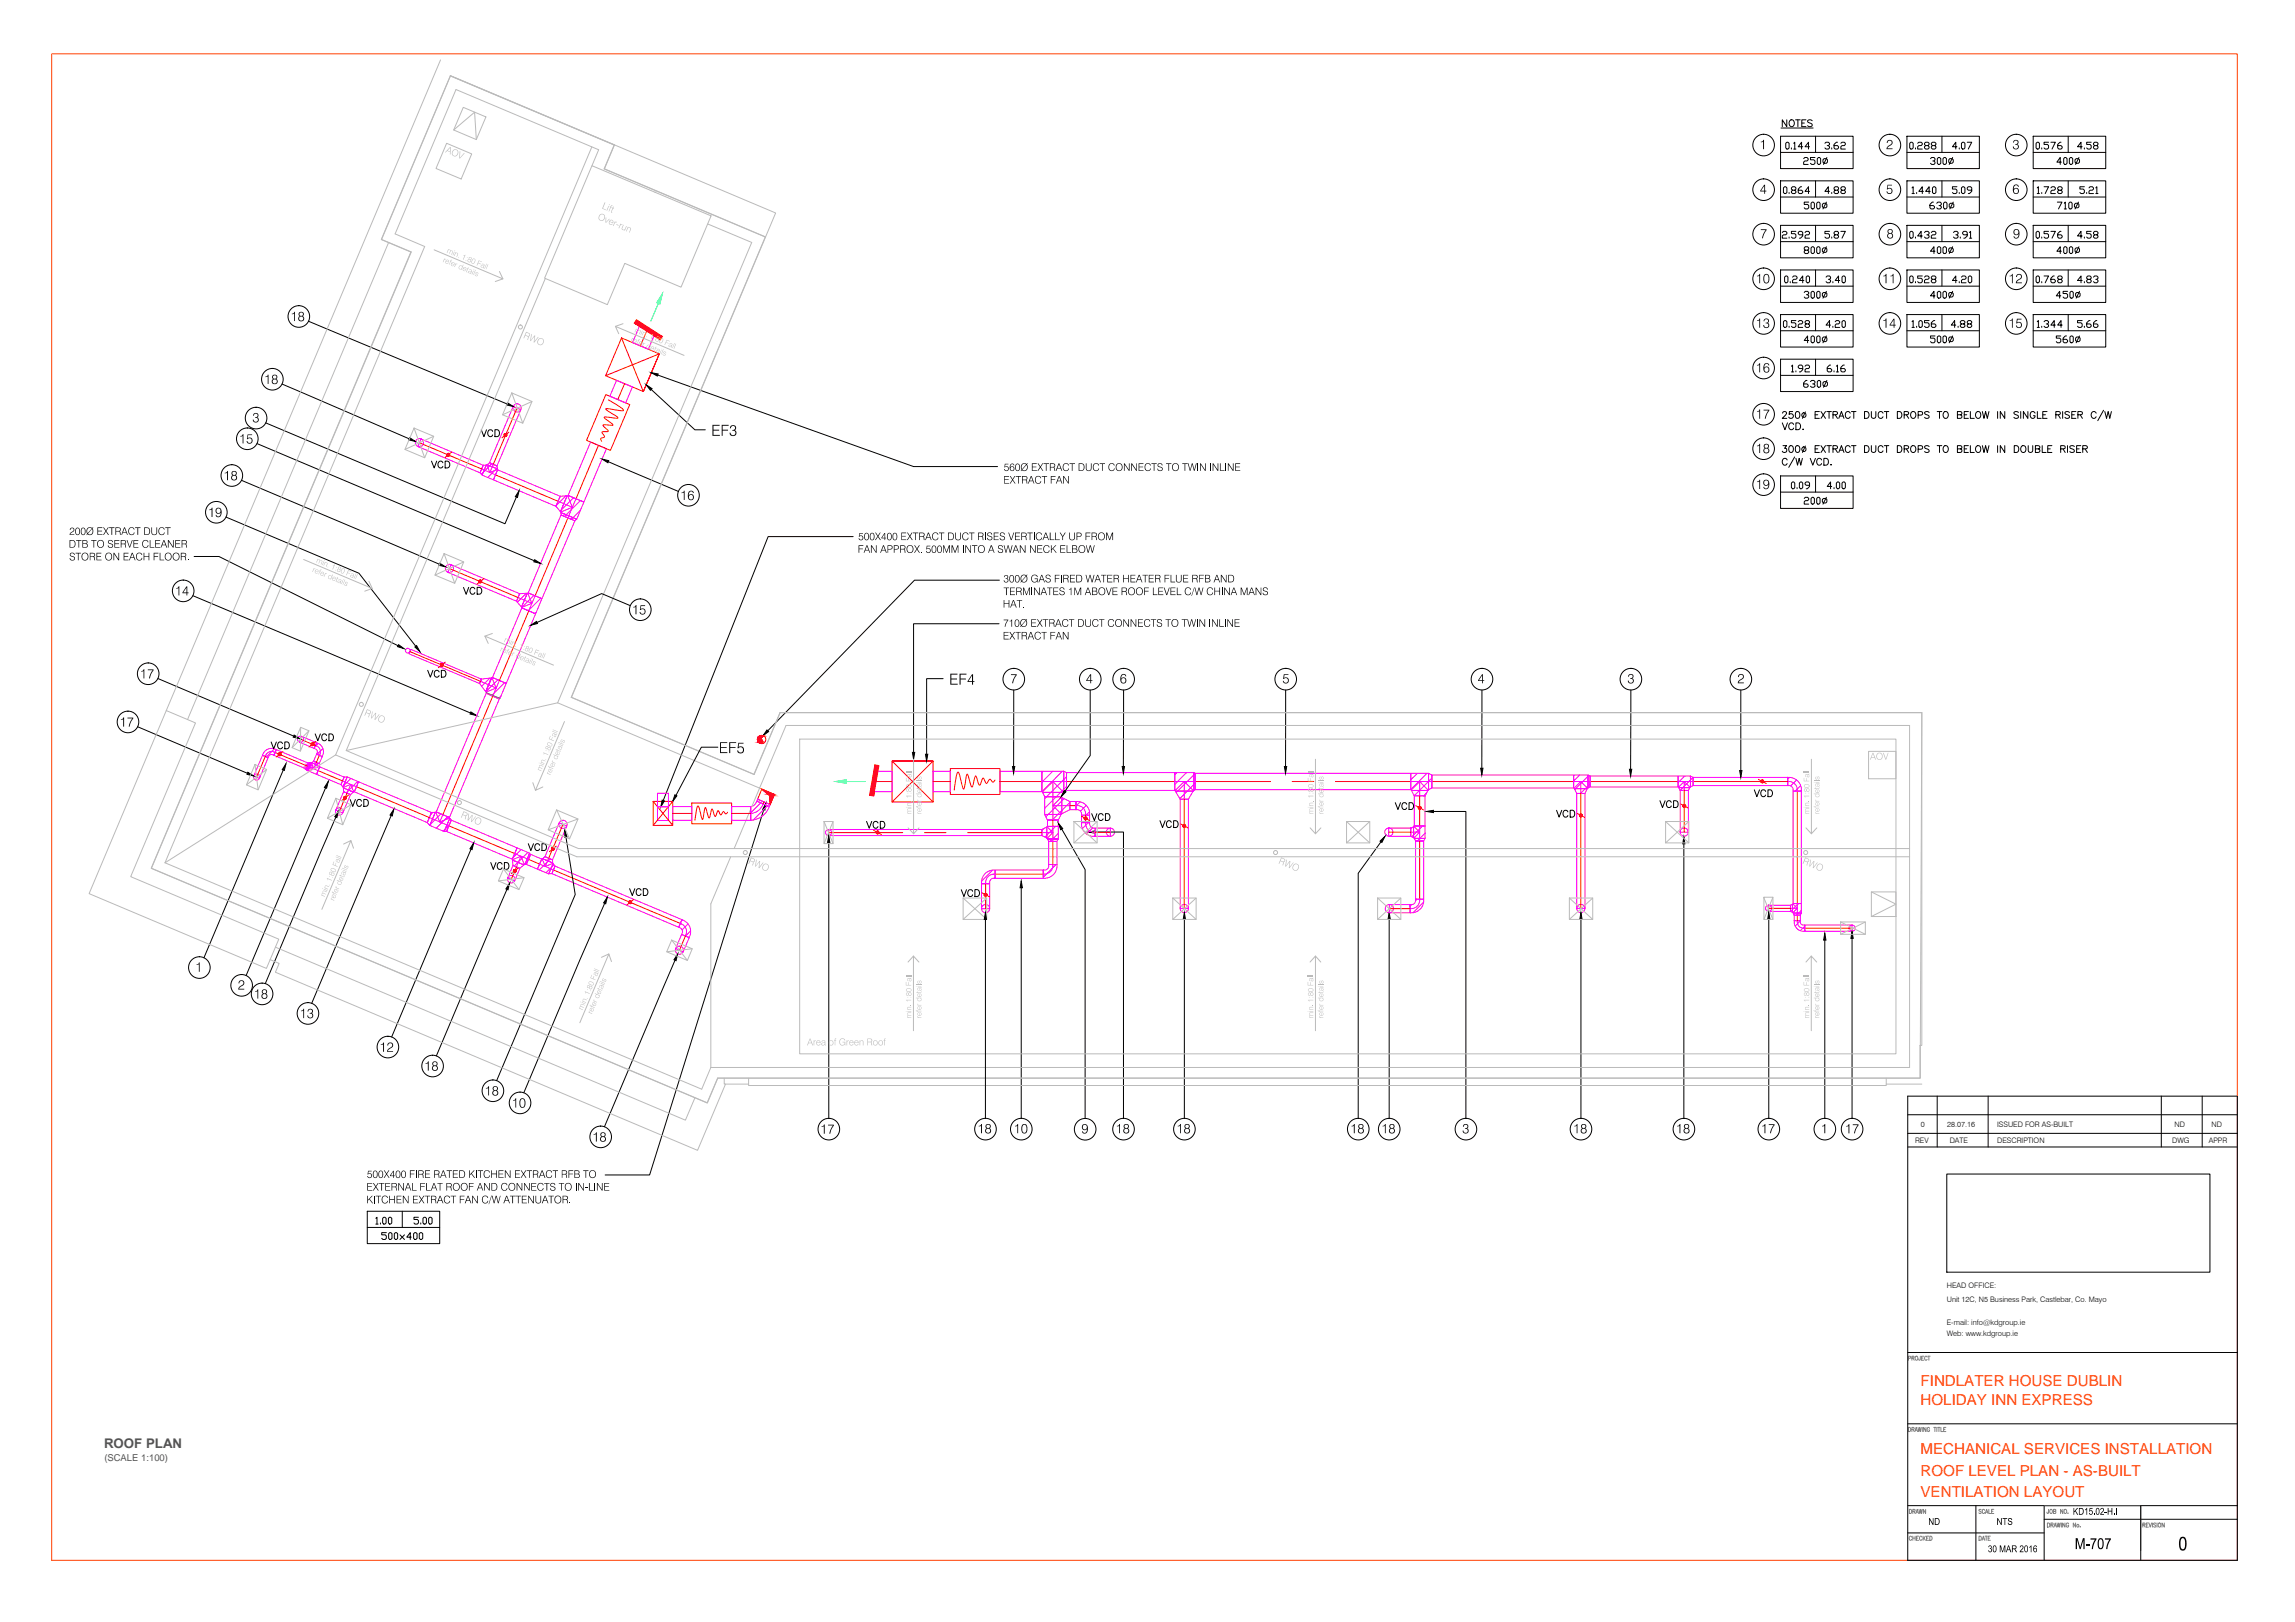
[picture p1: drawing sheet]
<svg xmlns="http://www.w3.org/2000/svg" width="841mm" height="594mm" viewBox="0 0 841 594" stroke-linecap="round" stroke-linejoin="round" font-family="sans-serif">
<defs><g id="words">
<g font-size="5.5" fill="#ff3f00">
<text x="703.8" y="507.8">FINDLATER HOUSE DUBLIN</text>
<text x="703.8" y="514.5">HOLIDAY INN EXPRESS</text>
<text x="703.8" y="532.7">MECHANICAL SERVICES INSTALLATION</text>
<text x="703.8" y="540.5">ROOF LEVEL PLAN - AS-BUILT</text>
<text x="703.8" y="548.3">VENTILATION LAYOUT</text>
</g>
<text font-size="4.9" fill="#545454" x="38.1" y="530.4">ROOF PLAN</text>
<text font-size="3.5" fill="#545454" x="38.2" y="535.2">(SCALE 1:100)</text>
<g font-size="2.8">
<text x="703.8" y="412.9">0</text>
<text x="713.6" y="412.9">28.07.16</text>
<text x="731.9" y="412.9">ISSUED FOR AS-BUILT</text>
<text x="796.9" y="412.9">ND</text>
<text x="810.4" y="412.9">ND</text>
<text x="701.8" y="418.6">REV</text>
<text x="714.5" y="418.6">DATE</text>
<text x="731.9" y="418.6">DESCRIPTION</text>
<text x="796.1" y="418.6">DWG</text>
<text x="809.4" y="418.6">APPR</text>
<text x="713.4" y="471.7">HEAD OFFICE:</text>
<text x="713.4" y="477">Unit 12C, N5 Business Park, Castlebar, Co. Mayo</text>
<text x="713.4" y="485.2">E-mail: info@kdgroup.ie</text>
<text x="713.4" y="489.2">Web: www.kdgroup.ie</text>
</g>
</g></defs>
<!-- layer: KD-TEXT-Roof-General -->
<g fill="none" stroke="#000" stroke-width=".37">
<path d="M652.5 49.9h26.6v11.9h-26.6zM652.5 55.8h26.6M652.7 46.9h11.7M654.4 52.5l.4-.4 .8 .4v1.7l-.4 .4-.8-.4zM654.8 43.9v2.5l-1.7-2.5v2.5M655.9 44.2l.2-.2a1.17 1.17 0 0 1 1.5 1.1 1.17 1.17 0 0 1-1.5 1.2l-.5-.9zM656.5 54.2v.4M657.3 52.5l.4-.4v2.5M657.3 54.6h.8M658 43.9h1.7M658.8 43.9v2.5M660.3 45.1h.9"/>
<path d="M660.6 53.7h-1.6l1.2-1.6v2.5M661 58.1l.4-.4h.8l.4 .4v.4l-.4 .5h-.8l-.4 .4v.8h1.6M661.8 43.9h-1.5v2.5h1.5M663.1 53.7h-1.6l1.2-1.6v2.5M664.1 44.2l-.6-.3-1.1 .3 .1 .5 1.6 1v.3l-.6 .4-1.1-.4M665.1 57.7h-1.6v.8h1.2l.4 .5v.8l-.4 .4h-.8l-.4-.4M665.3 49.9v5.9M666.4 57.7h.4l.4 .4v1.7l-.4 .4h-.4l-.4-.4v-1.7zM668 58.5l.5-.4h.8l.4 .4v.9l-.4 .4h-.8l-.5-.4zM668.8 52.5l.4-.4h.8l.4 .4v.4l-.4 .4h-.4M669.5 57.7l-1.3 2.5M670 53.3l.4 .4v.5l-.4 .4h-.8l-.4-.4"/>
<path d="M671.3 54.2v.4M673.4 52.1h-.5l-.8 .8v1.3l.4 .4h.9l.3-.4-.3-.9h-1.3M674.6 52.5l.4-.4h.9l.3 .4-.3 .8h-.9l-.4 .4v.9h1.6M698.8 49.9h26.6v11.9h-26.6zM698.8 55.8h26.6M699.8 52.5l.4-.4 .9 .4v1.7l-.4 .4h-.5l-.4-.4zM701.9 54.2v.4M702.7 52.5l.5-.4h.8l.4 .4v.4l-.4 .4h-.8l-.5 .4v.9h1.7M705.7 53.3l-.5-.4v-.4l.5-.4h.8l.4 .4v.4l-.4 .4h-.8l-.5 .4v.5l.5 .4h.8l.4-.4v-.5l-.4-.4M707.4 58.1l.5-.4h.8l.4 .8-.4 .5h-.4M708.2 53.3l-.5-.4v-.4l.5-.4h.8l.4 .4v.4l-.4 .4h-.8l-.5 .4v.5l.5 .4h.8l.4-.4v-.5l-.4-.4M708.7 59l.4 .4-.4 .8h-.8l-.5-.4"/>
<path d="M709.9 58.1l.5-.4h.4l.4 .4v1.7l-.4 .4h-.4l-.5-.4zM711.6 49.9v5.9M712 58.1l.4-.4h.5l.4 .4v1.7l-.4 .4h-.5l-.4-.4zM714.5 58.1h.9l.4 .4v.9l-.4 .4h-.9l-.4-.4v-.9zM715.6 57.7l-1.3 2.5M717.1 53.7h-1.6l1.2-1.6v2.5M718 54.2v.4M718.8 52.5l.4-.4 .9 .4v1.7l-.5 .4h-.4l-.4-.4zM720.9 52.1h1.7l-1.3 2.5M745.1 49.9h26.6v11.9h-26.6zM745.1 55.8h26.6M746.1 52.5l.5-.4 .8 .4v1.7l-.4 .4h-.4l-.5-.4z"/>
<path d="M748.2 54.2v.4M750.7 52.1h-1.6v.8h1.2l.4 .4v.9l-.4 .4h-.8l-.4-.4M751.6 52.1h1.6l-1.2 2.5M755.3 52.1h-.4l-.8 .8v1.3l.4 .4h.8l.4-.4v-.5l-.4-.4h-1.2M755.4 59.4h-1.6l1.2-1.7v2.5M756.6 57.7h.5l.4 .4v1.7l-.4 .4h-.5l-.3-.4v-1.7zM757.9 49.9v5.9M758.3 58.1l.5-.4 .8 .4v1.7l-.5 .4-.8-.4zM760.4 58.5l.4-.4h.9l.4 .4v.9l-.4 .4h-.9l-.4-.4zM761.8 57.7l-1.2 2.5M763 53.7h-1.7l1.3-1.6v2.5M763.8 54.2v.4"/>
<path d="M766.3 52.1h-1.6v.8h1.2l.4 .4v.9l-.4 .4h-.8l-.4-.4M767.6 53.3l-.4-.4v-.4l.4-.4h.8l.4 .4v.4l-.4 .4h-.8l-.4 .4v.5l.4 .4h.8l.4-.4v-.5l-.4-.4M652.5 66.2h26.6v11.9h-26.6zM652.5 72.2h26.6M653.6 68.8l.4-.4h.4l.4 .4v1.7l-.4 .4-.8-.4zM655.6 70.5v.4M656.9 69.7l-.4-.5v-.4l.4-.4h.8l.4 .4v.4l-.4 .5h-.8l-.4 .4v.4l.4 .4h.8l.4-.4v-.4l-.4-.4M660.2 68.4h-.4l-.8 .8v1.3l.4 .4h.8l.4-.4v-.4l-.4-.4h-1.2M662.8 74h-1.6v.9h1.2l.4 .4v.8l-.4 .4h-.8l-.4-.4M663.1 70.1h-1.6l1.2-1.7v2.5M663.7 74.5l.4-.5 .8 .5v1.6l-.4 .4-.8-.4zM665.3 66.2v6"/>
<path d="M665.7 74.5l.5-.5h.4l.4 .5v1.6l-.4 .4h-.4l-.5-.4zM667.8 74.9l.4-.4h.9l.4 .4v.8l-.4 .4h-.9l-.4-.4zM669.3 74l-1.3 2.5M670.4 70.1h-1.6l1.2-1.7v2.5M671.3 70.5v.4M672.5 69.7l-.4-.5v-.4l.4-.4h.9l.3 .8-.3 .5h-.9l-.4 .4v.4l.4 .4h.9l.3-.4-.3-.8M675 69.7l-.4-.5v-.4l.4-.4h.9l.3 .8-.3 .5h-.9l-.4 .4v.4l.4 .4h.9l.3-.4-.3-.8M698.8 66.2h26.6v11.9h-26.6zM698.8 72.2h26.6M700.7 68.8l.4-.4v2.5M700.7 70.9h.8M702.4 70.5v.4"/>
<path d="M704.9 70.1h-1.7l1.2-1.7v2.5M707.4 70.1h-1.7l1.2-1.7v2.5M708.2 68.8l.4-.4h.4l.4 .4v1.7l-.4 .4-.8-.4zM708.5 74h-.4l-.9 .9v1.2l.5 .4h.8l.4-.4-.4-.8h-1.3M709.7 74.5l.5-.5h.8l.4 .5v.4l-.4 .4h-.4M711 75.3l.4 .4-.4 .8h-.8l-.5-.4M711.6 66.2v6M712.2 74.5l.5-.5h.4l.4 .5v1.6l-.4 .4h-.4l-.5-.4zM714.7 74.5h.9l.4 .4v.8l-.4 .4h-.9l-.4-.4v-.8zM715.8 74l-1.3 2.5M717.1 68.4h-1.6v.8h1.2l.4 .5v.8l-.4 .4h-.8l-.4-.4M718 70.5v.4"/>
<path d="M719.2 68.4h.4l.5 .4v1.7l-.5 .4-.8-.4v-1.7zM722.6 69.7h-1.3l-.4-.5 .4-.8h.8l.5 .4v1.3l-.9 .8h-.4M745.1 66.2h26.6v11.9h-26.6zM745.1 72.2h26.6M746.6 68.8l.4-.4v2.5M746.6 70.9h.8M748.2 70.5v.4M749.1 68.4h1.6l-1.2 2.5M751.6 68.8l.4-.4h.8l.4 .4v.4l-.4 .5h-.8l-.4 .4v.8h1.6M753.9 74h1.7l-1.2 2.5M754.5 69.7l-.4-.5v-.4l.4-.4h.8l.4 .4v.4l-.4 .5h-.8l-.4 .4v.4l.4 .4h.8l.4-.4v-.4l-.4-.4M756.5 74.5l.3-.5v2.5"/>
<path d="M756.5 76.5h.8M757.9 66.2v6M758.1 74.5l.4-.5h.5l.3 .5v1.6l-.3 .4h-.5l-.4-.4zM760.2 74.9l.4-.4h.9l.3 .4v.8l-.3 .4h-.9l-.4-.4zM761.7 74l-1.3 2.5M763.8 68.4h-1.6v.8h1.2l.4 .5v.8l-.4 .4h-.8l-.4-.4M764.7 70.5v.4M765.5 68.8l.4-.4h.9l.4 .4v.4l-.4 .5h-.9l-.4 .4v.8h1.7M768 68.8l.4-.4v2.5M768 70.9h.8M652.5 82.5h26.6v11.9h-26.6zM652.5 98.9h26.6v11.9h-26.6z"/>
<path d="M652.5 88.5h26.6M653.1 85.2l.5-.5h.8l.4 .5v.4l-.4 .4h-.8l-.5 .4v.8h1.7M655.6 86.8v.4M658.1 84.7h-1.6v.9h1.2l.4 .4v.8l-.4 .4h-.8l-.4-.4M660.6 86h-1.2l-.4-.4v-.4l.4-.5h.8l.4 .5v1.2l-.8 .8h-.4M661.5 85.2l.4-.5h.8l.4 .5-.4 .8h-.8l-.4 .4v.8h1.6M661.6 91.6l-.4-.4 .4-.8h.8l.4 .4v.4l-.4 .4h-.8l-.4 .4 .4 .9h.8l.4-.5v-.4l-.4-.4M663.7 90.8l.4-.4 .8 .4v1.6l-.4 .5-.8-.5zM665.3 82.5v6M665.3 98.9v5.9M665.7 90.8l.5-.4h.4l.4 .4v1.6l-.4 .5h-.4l-.5-.5zM667.8 91.2l.4-.4h.9l.4 .4v.8l-.4 .4h-.9l-.4-.4z"/>
<path d="M669.3 90.4l-1.3 2.5M670.4 84.7h-1.6v.9h1.2l.4 .4v.8l-.4 .4h-.8l-.4-.4M671.3 86.8v.4M672.5 86l-.4-.4v-.4l.4-.5h.9l.3 .9-.3 .4h-.9l-.4 .8 .4 .4h.9l.3-.4-.3-.8M674.6 84.7h1.6l-1.2 2.5M698.8 82.5h26.6v11.9h-26.6zM698.8 98.9h26.6v11.9h-26.6zM698.8 88.5h26.6M699.8 85.2l.4-.5h.5l.4 .5v1.6l-.4 .4h-.5l-.4-.4zM701.9 86.8v.4M704.4 86.4h-1.7l1.3-1.7v2.5M705.2 85.2l.5-.5h.8l.4 .5v.4l-.4 .4h-.4"/>
<path d="M706.5 86l.4 .4-.4 .8h-.8l-.5-.4M707.7 85.2l.5-.5h.8l.4 .5v.4l-.4 .4h-.8l-.5 .4v.8h1.7M709.1 92h-1.7l1.3-1.6v2.5M709.9 90.8l.5-.4h.4l.4 .4v1.6l-.4 .5h-.4l-.5-.5zM711.6 82.5v6M711.6 98.9v5.9M712 90.8l.4-.4h.5l.4 .4v1.6l-.4 .5h-.5l-.4-.5zM714.5 90.8h.9l.4 .4v.8l-.4 .4h-.9l-.4-.4v-.8zM715.6 90.4l-1.3 2.5M715.9 85.2l.4-.5h.8l.5 .5v.4l-.5 .4h-.4M717.1 86l.5 .4-.5 .8h-.8l-.4-.4M718.4 86.8v.4"/>
<path d="M720.9 86h-1.3l-.4-.4v-.4l.4-.5h.9l.4 .5v1.2l-.8 .8h-.5M721.7 85.2l.4-.5v2.5M721.7 87.2h.9M745.1 82.5h26.6v11.9h-26.6zM745.1 98.9h26.6v11.9h-26.6zM745.1 88.5h26.6M746.1 85.2l.5-.5h.4l.4 .5v1.6l-.4 .4h-.4l-.5-.4zM748.2 86.8v.4M750.7 84.7h-1.6v.9h1.2l.4 .4v.8l-.4 .4h-.8l-.4-.4M751.6 84.7h1.6l-1.2 2.5M755.3 84.7h-.4l-.8 .9v1.2l.4 .4h.8l.4-.4-.4-.8h-1.2M755.4 92h-1.6l1.2-1.6v2.5"/>
<path d="M756.6 90.4h.5l.4 .4v1.6l-.4 .5h-.5l-.3-.5v-1.6zM757.9 82.5v6M757.9 98.9v5.9M758.3 90.8l.5-.4 .8 .4v1.6l-.5 .5-.8-.5zM760.4 91.2l.4-.4h.9l.4 .4v.8l-.4 .4h-.9l-.4-.4zM761.8 90.4l-1.2 2.5M763 86.4h-1.7l1.3-1.7v2.5M763.8 86.8v.4M766.3 84.7h-1.6v.9h1.2l.4 .4v.8l-.4 .4h-.8l-.4-.4M767.6 86l-.4-.4v-.4l.4-.5h.8l.4 .5v.4l-.4 .4h-.8l-.4 .8 .4 .4h.8l.4-.4-.4-.8M113.1 117.7l72.7 30.2M652.5 115.2h26.6v11.9h-26.6z"/>
<path d="M652.5 104.8h26.6M653.6 117.8l.4-.4h.4l.4 .4v1.7l-.4 .4h-.4l-.4-.4zM654 101.5l.4-.4h.4l.4 .4v1.7l-.4 .4h-.4l-.4-.4zM655.6 119.5v.4M656.1 103.2v.4M656.9 101.5l.4-.4h.8l.5 .4v.4l-.5 .4h-.8l-.4 .4v.9h1.7M658.1 117.4h-1.6v.8h1.2l.4 .4v.9l-.4 .4h-.8l-.4-.4M659 117.8l.4-.4h.8l.4 .4-.4 .8h-.8l-.4 .5v.8h1.6M661 102.7h-1.6l1.2-1.6v2.5M661.2 107.1l.4-.4h.8l.4 .4-.4 .8h-.4M661.9 101.5l.4-.4h.4l.4 .4v1.7l-.4 .4h-.4l-.4-.4zM661.9 118.6l-.4-.8 .4-.4h.8l.4 .8-.4 .4h-.8l-.4 .5v.4l.4 .4h.8l.4-.4-.4-.9"/>
<path d="M662.4 107.9l.4 .5v.4l-.4 .4h-.8l-.4-.4M663.7 107.1l.4-.4 .8 .4v1.7l-.4 .4-.8-.4zM665.3 115.2v5.9M665.7 107.1l.5-.4h.4l.4 .4v1.7l-.4 .4h-.4l-.5-.4zM667.8 107.5l.4-.4h.9l.4 .4v.9l-.4 .4h-.9l-.4-.4zM669.2 101.5l.4-.4h.8l.4 .8-.8 .4M669.3 106.7l-1.3 2.5M670.4 102.3l.4 .4-.4 .9h-.8l-.4-.4M670.8 119.1h-1.6l1.2-1.7v2.5M671.7 103.2v.4M671.7 119.5v.4M672.5 117.8l.4-.4h.8l.5 .4-.5 .8h-.8l-.4 .5v.8h1.7"/>
<path d="M674.2 102.7h-1.7l1.2-1.6v2.5M675 101.5l.4-.4h.5l.3 .4v1.7l-.3 .4h-.5l-.4-.4zM675 117.8l.4-.4h.5l.3 .4v1.7l-.3 .4h-.5l-.4-.4zM698.8 115.2h26.6v11.9h-26.6zM698.8 104.8h26.6M699.8 101.5l.4-.4h.5l.4 .4v1.7l-.4 .4h-.5l-.4-.4zM700.7 117.8l.4-.4v2.5M700.7 119.9h.8M701.9 103.2v.4M702.4 119.5v.4M703.2 117.8l.4-.4h.4l.4 .4v1.7l-.4 .4h-.4l-.4-.4zM704.4 101.1h-1.7v.8h1.3l.4 .4v.9l-.4 .4h-.8l-.5-.4"/>
<path d="M705.2 101.5l.5-.4h.8l.4 .4v.4l-.4 .4h-.8l-.5 .4v.9h1.7M706.9 117.4h-1.7v.8h1.3l.4 .4v.9l-.4 .4h-.8l-.5-.4M708.2 102.3l-.5-.4v-.4l.5-.4h.8l.4 .4v.4l-.4 .4h-.8l-.5 .4v.5l.5 .4h.8l.4-.4v-.5l-.4-.4M709 117.4h-.4l-.9 .8v1.3l.5 .4h.8l.4-.4v-.4l-.4-.5h-1.3M709.1 108.4h-1.7l1.3-1.7v2.5M709.9 107.1l.5-.4h.4l.4 .4v1.7l-.4 .4h-.4l-.5-.4zM711.6 115.2v5.9M712 107.1l.4-.4h.5l.4 .4v1.7l-.4 .4h-.5l-.4-.4zM714.1 107.5l.4-.4h.9l.4 .4v.9l-.4 .4h-.9l-.4-.4zM715.6 106.7l-1.3 2.5M716.7 119.1h-1.6l1.2-1.7v2.5M717.1 102.7h-1.6l1.2-1.6v2.5"/>
<path d="M717.6 119.5v.4M718 103.2v.4M718.8 101.5l.4-.4h.9l.4 .4v.4l-.4 .4h-.9l-.4 .4v.9h1.7M718.8 118.6l-.4-.4 .4-.8h.8l.5 .4-.5 .8h-.8l-.4 .5v.4l.4 .4h.8l.5-.4v-.4l-.5-.5M721.3 101.5l.4-.4h.4l.5 .4v1.7l-.5 .4h-.4l-.4-.4zM721.3 118.6l-.4-.4 .4-.8h.8l.5 .4-.5 .8h-.8l-.4 .5 .4 .8h.8l.5-.4v-.4l-.5-.5M745.1 115.2h26.6v11.9h-26.6zM745.1 104.8h26.6M746.1 101.5l.5-.4h.4l.4 .4v1.7l-.4 .4h-.4l-.5-.4zM746.6 117.8l.4-.4v2.5M746.6 119.9h.8M748.2 103.2v.4"/>
<path d="M748.2 119.5v.4M749.1 101.1h1.6l-1.2 2.5M749.1 117.8l.4-.4h.8l.4 .4-.4 .8h-.4M750.3 118.6l.4 .5v.4l-.4 .4h-.8l-.4-.4M752.8 101.1h-.4l-.8 .8v1.3l.4 .4h.8l.4-.4v-.5l-.4-.4h-1.2M753.2 119.1h-1.6l1.2-1.7v2.5M754.5 102.3l-.4-.4v-.4l.4-.4h.8l.4 .4v.4l-.4 .4h-.8l-.4 .4v.5l.4 .4h.8l.4-.4v-.5l-.4-.4M755.2 108.4h-1.7l1.3-1.7v2.5M755.7 119.1h-1.6l1.2-1.7v2.5M757.7 106.7h-1.7v.8h1.3l.4 .4v.9l-.4 .4h-.8l-.5-.4M757.9 115.2v5.9M758.5 107.1l.5-.4 .8 .4v1.7l-.5 .4-.8-.4z"/>
<path d="M760.6 107.5l.4-.4h.8l.5 .4v.9l-.5 .4h-.8l-.4-.4zM762.1 106.7l-1.3 2.5M763 102.7h-1.7l1.3-1.6v2.5M763 117.4h-1.7v.8h1.3l.4 .4v.9l-.4 .4h-.8l-.5-.4M763.8 103.2v.4M763.8 119.5v.4M765.1 102.3l-.4-.4v-.4l.4-.4h.8l.4 .4v.4l-.4 .4h-.8l-.4 .4v.5l.4 .4h.8l.4-.4v-.5l-.4-.4M765.9 117.4h-.4l-.8 .8v1.3l.4 .4h.8l.4-.4v-.4l-.4-.5h-1.2M767.2 101.5l.4-.4h.8l.4 .4v.4l-.8 .4M768.4 102.3l.4 .4v.5l-.4 .4h-.8l-.4-.4M768.4 117.4h-.4l-.8 .8v1.3l.4 .4h.8l.4-.4v-.4l-.4-.5h-1.2M241 137.4l93.8 33.5h30.8"/>
<path d="M652.5 131.6h26.6v11.8h-26.6zM652.5 121.1h26.6M652.5 137.5h26.6M656.5 134.1l.4-.4v2.5M656.5 136.2h.8M658.1 135.8v.4M660.6 135h-1.2l-.4-.4v-.5l.4-.4h.8l.4 .4v1.3l-.8 .8h-.4M661.5 134.1l.4-.4h.8l.4 .4-.4 .9h-.8l-.4 .4v.8h1.6M662.2 139.3h-.4l-.8 .9v1.3l.4 .3h.8l.4-.3v-.5l-.4-.4h-1.2M662.8 124.7h-1.6l1.2-1.7v2.5M663.5 139.8l.4-.5h.8l.4 .5v.4l-.4 .4h-.4M663.7 123.4l.4-.4 .8 .4v1.7l-.4 .4-.8-.4z"/>
<path d="M665.3 131.6v5.9M665.7 123.4l.5-.4 .8 .4v1.7l-.4 .4h-.4l-.5-.4zM666 139.8l.4-.5h.4l.4 .5v1.7l-.4 .3-.8-.3zM667.8 123.9l.4-.5h.9l.4 .5v.8l-.4 .4h-.9l-.4-.4zM669.3 123l-1.3 2.5M669.5 139.3l-1.3 2.5M670.8 133.7h-.4l-.8 .9v1.2l.4 .4h.8l.5-.4v-.4l-.5-.4h-1.2M672.1 135.8v.4M672.9 134.1l.5-.4v2.5M672.9 136.2h.8M675.9 133.7h-.5l-.8 .9v1.2l.4 .4h.9l.3-.4-.3-.8h-1.3M698.8 121.1h26.6"/>
<path d="M709.1 123h-1.7v.9h1.3l.4 .4v.8l-.4 .4h-.8l-.5-.4M709.9 123.4l.5-.4 .8 .4v1.7l-.4 .4h-.4l-.5-.4zM712 123.4l.4-.4 .9 .4v1.7l-.4 .4h-.5l-.4-.4zM714.5 123.4h.9l.4 .5v.8l-.4 .4h-.9l-.4-.4v-.8zM715.6 123l-1.3 2.5M745.1 121.1h26.6M755.2 123h-1.7v.9h1.3l.4 .4v.8l-.4 .4h-.9l-.4-.4M757.3 123h-.5l-.8 .9v1.2l.5 .4h.8l.4-.4v-.4l-.4-.4h-1.3M758.5 123.4l.5-.4 .8 .4v1.7l-.5 .4-.8-.4zM760.6 123.9l.4-.5h.8l.5 .5v.8l-.5 .4h-.8l-.4-.4zM762.1 123l-1.3 2.5M97.4 154.9l87.7 36.9 4.1-9.8"/>
<path d="M103.3 140.7l46.7 20M176.4 157.4l.9 2.5 1-2.5M180.5 158a.91 .91 0 0 0-1-.6 .91 .91 0 0 0-.8 1v.5a.91 .91 0 0 0 .8 1 .91 .91 0 0 0 1-.6M181.4 157.4h.8a1.38 1.38 0 0 1 .9 1.3 1.38 1.38 0 0 1-.9 1.2h-.8zM238.6 142.6l16 14.8h3.9M653.1 154.9l1 2.5 .9-2.5M653.3 151.3l.4-.6h.5l.5 .5-.4 .8-1.2 1.2h1.7M656.9 150.7h-1.1l-.2 1.1a.9 .9 0 0 1 1.4 0 .9 .9 0 0 1-.2 1.3 .9 .9 0 0 1-1.3-.3M657.3 155.5a.92 .92 0 0 0-1.1-.6 .92 .92 0 0 0-.7 1 1.05 1.05 0 0 0 .4 1.3 1.05 1.05 0 0 0 1.3-.2l.1-.2M658.1 154.9h.9a1.33 1.33 0 0 1 .9 1.2 1.33 1.33 0 0 1-.9 1.3h-.9zM658.3 150.9a.8 .8 0 0 1 1.1 .3l.2 .6a1.08 1.08 0 0 1-1 1.4 1.63 1.63 0 0 1-.3-2.3zM660.6 157.3h.3z"/>
<path d="M661.6 150.9l-1.1 2.3M664.7 140.6l.4 .4v.5l-.4 .3h-.8l-.4-.3M665.2 151.9h.9M666.7 150.7h-1.5v2.5h1.5M667.3 150.7l1.7 2.5M668 140.2l.5-.4h.8l.4 .4v.8l-.4 .5h-.8l-.5-.5zM669 150.7l-1.7 2.5M669.4 150.7h1.7M670.3 150.7v2.5M671.7 151.9l1.5-.1v-.9l-1.5-.2v2.5M672.5 151.9l.9 1.3M673.8 153.2l1-2.5 .9 2.5"/>
<path d="M674.2 152.4h1.2M678 151.3a.91 .91 0 0 0-1-.6 .91 .91 0 0 0-.8 1v.6a.92 .92 0 0 0 .8 .9 .92 .92 0 0 0 1-.6M678.5 150.7h1.6M679.3 150.7v2.5M683.3 150.7h.8a1.32 1.32 0 0 1 .9 1.3 1.32 1.32 0 0 1-.9 1.2h-.8zM685.8 150.7l.1 2.2 .5 .3a.8 .8 0 0 0 1-.7v-1.8M690 151.3a.91 .91 0 0 0-1-.6 .91 .91 0 0 0-.7 1v.6a.92 .92 0 0 0 .7 .9 .92 .92 0 0 0 1-.6M690.5 150.7h1.7M691.4 150.7v2.5M695.3 150.7h.8a1.32 1.32 0 0 1 .9 1.3 1.32 1.32 0 0 1-.9 1.2h-.8zM697.8 151.9l1.4-.1 .2-.3-.1-.6-1.5-.2v2.5M698.6 151.9l.8 1.3"/>
<path d="M700.4 151.1a1.14 1.14 0 0 1 1.6 .1 1.14 1.14 0 0 1-.2 1.7 .9 .9 0 0 1-1 .3 .9 .9 0 0 1-.6-.9zM702.9 152l1.4-.1 .3-.4-.2-.6-1.5-.2v2.5M706.9 151.1l-.6-.4-1 .4 .2 .6 1.3 .6 .1 .6a1.04 1.04 0 0 1-1.6 0M709.9 150.7h1.7M710.7 150.7v2.5M712.5 150.9a1.17 1.17 0 0 1 1.5 1.1 1.17 1.17 0 0 1-1.5 1.1l-.4-.8v-.6zM717.3 151.9l1.4-.1 .1-.9-1.5-.2v2.5l1.4-.1 .3-.7-.6-.5M719.8 151.9h.9M721.3 150.7h-1.5v2.5h1.5M722.1 150.7v2.5h1.4M724.2 151.1l.3-.2a1.16 1.16 0 0 1 1.4 1.1 1.16 1.16 0 0 1-1.4 1.1l-.5-.8zM726.5 150.7l.5 2.5 .6-2.5 .7 2.5 .6-2.5"/>
<path d="M732 150.7v2.5M734.7 150.7v2.5l-1.7-2.5v2.5M739.7 151.1l-.6-.4-1.1 .4 .3 .6 1.3 .6-.1 .8a1.11 1.11 0 0 1-1.5-.2M740.5 150.7v2.5M743.1 150.7v2.5l-1.6-2.5v2.5M745.8 151.3a.91 .91 0 0 0-1.1-.6 .91 .91 0 0 0-.7 1v.6a.89 .89 0 0 0 .9 .9 .89 .89 0 0 0 .9-.9h-.6M746.6 150.7v2.5h1.4M748.6 151.9h1M750.2 150.7h-1.6v2.5h1.6M753.4 151.9l1.4-.1 .1-.9-1.5-.2v2.5M754.2 151.9l.8 1.3M755.9 150.7v2.5"/>
<path d="M758.4 151.1l-.6-.4-1.1 .4 .2 .6 1.3 .6 .2 .6a1.04 1.04 0 0 1-1.7 0M759.2 151.9h1M760.7 150.7h-1.5v2.5h1.5M761.5 151.9l1.4-.1 .1-.9-1.5-.2v2.5M762.3 151.9l.8 1.3M768.2 151.3a.94 .94 0 0 0-1.1-.6 .94 .94 0 0 0-.8 1v.6a.94 .94 0 0 0 .8 .9 .94 .94 0 0 0 1.1-.6M770.9 150.3l-2.2 3.8M771.3 150.7l.7 2.5 .6-2.5 .5 2.5 .6-2.5M88.5 175.9l72.5 30.8M94.2 162.5l101.6 42.9M158.1 168.9l1 2.5 .9-2.5M162.3 169.5a.92 .92 0 0 0-1.1-.6 .92 .92 0 0 0-.7 1 1.05 1.05 0 0 0 .3 1.3 1.05 1.05 0 0 0 1.4-.1l.1-.3"/>
<path d="M163.1 168.9h.9a1.33 1.33 0 0 1 .8 1.2 1.33 1.33 0 0 1-.8 1.3h-.9zM222.9 169.1l25.7 10.9M652.5 174.3h26.6v11.9h-26.6zM653.4 163.2h1.3l-.7 1a.84 .84 0 0 1 .6 1.4 .84 .84 0 0 1-1.5-.3M654.9 168.5a.91 .91 0 0 0-1-.6 .91 .91 0 0 0-.8 .9v.6a.92 .92 0 0 0 .8 1 .92 .92 0 0 0 1-.6M655.9 163.4a.8 .8 0 0 1 1.2 .3l.1 .6a1.08 1.08 0 0 1-1 1.4 1.55 1.55 0 0 1-.3-2.3zM656.5 176.9l.4-.4h.4l.4 .4v1.7l-.4 .4h-.4l-.4-.4zM657.7 167.4l-2.2 3.8M658.1 167.9l.6 2.5 .6-2.5 .6 2.5 .6-2.5M658.3 163.4a.8 .8 0 0 1 1.1 .3l.2 .6a1.08 1.08 0 0 1-1 1.4 1.63 1.63 0 0 1-.3-2.3zM658.6 178.6v.4M659.4 176.9l.4-.4 .8 .4v1.7l-.4 .4-.8-.4z"/>
<path d="M661.6 163.4l-1.1 2.3M663.1 177.7h-1.2l-.4-.8 .4-.4h.8l.4 .4v1.3l-.8 .8h-.4M663.4 167.9l.9 2.5 1-2.5M665.2 164.4h.9M665.3 174.3v5.9M666.7 163.2h-1.5v2.5h1.5M667.3 163.2l1.7 2.5M667.5 168.5a.91 .91 0 0 0-1-.6 .91 .91 0 0 0-.8 .9v.6a.92 .92 0 0 0 .8 1 .92 .92 0 0 0 1-.6M668.4 167.9h.8a1.35 1.35 0 0 1 .9 1.2 1.35 1.35 0 0 1-.9 1.3h-.8zM669 163.2l-1.7 2.5M669.4 163.2h1.7M670.3 163.2v2.5"/>
<path d="M670.9 170.3h.2zM671.3 178.2h-1.7l1.2-1.7v2.5M671.7 164.4l1.5-.1 .2-.6-.6-.5h-1.1v2.5M672.1 178.6v.4M672.5 164.4l.9 1.3M673.4 176.5l.8 .4v1.7l-.5 .4-.8-.4v-1.7zM673.8 165.7l1-2.5 .9 2.5M674.2 164.9h1.2M675 176.9l.4-.4h.5l.3 .4v1.7l-.3 .4h-.5l-.4-.4zM678 163.8a.92 .92 0 0 0-1-.6 .92 .92 0 0 0-.8 1v.6a.91 .91 0 0 0 .8 .9 .91 .91 0 0 0 1-.6M678.5 163.2h1.6M679.3 163.2v2.5"/>
<path d="M683.3 163.2h.8a1.33 1.33 0 0 1 .9 1.3 1.33 1.33 0 0 1-.9 1.2h-.8zM685.8 163.2l.1 2.2 .5 .3a.8 .8 0 0 0 1-.7v-1.8M690 163.8a.92 .92 0 0 0-1-.6 .92 .92 0 0 0-.7 1v.6a.91 .91 0 0 0 .7 .9 .91 .91 0 0 0 1-.6M690.5 163.2h1.7M691.4 163.2v2.5M695.3 163.2h.8a1.33 1.33 0 0 1 .9 1.3 1.33 1.33 0 0 1-.9 1.2h-.8zM697.8 164.4l1.4-.1 .2-.6-.5-.5h-1.1v2.5M698.6 164.4l.8 1.3M700.4 163.6a1.19 1.19 0 0 1 1.7 .3 1.19 1.19 0 0 1-.5 1.7 1.2 1.2 0 0 1-1.5-.5 1.2 1.2 0 0 1 .3-1.5zM702.9 164.5l1.4-.1 .3-.3-.2-.6-1.5-.3v2.5M706.9 163.6l-.6-.4-1 .4 .2 .6 1.2 .5 .2 .3v.4l-.6 .3-1-.3M709.9 163.2h1.7"/>
<path d="M710.7 163.2v2.5M712.3 163.6l.2-.2a1.16 1.16 0 0 1 1.5 1.1 1.16 1.16 0 0 1-1.5 1.1l-.4-.8zM717.3 164.4l1.4-.1 .3-.6-.6-.5h-1.1v2.5l1.4-.1 .3-.7-.6-.5M719.8 164.4h.9M721.3 163.2h-1.5v2.5h1.5M722.1 163.2v2.5h1.4M724.2 163.6l.3-.2a1.16 1.16 0 0 1 1.4 1.1 1.16 1.16 0 0 1-1.4 1.1l-.5-.8zM726.5 163.2l.5 2.5 .6-2.5 .7 2.5 .6-2.5M732 163.2v2.5M734.7 163.2v2.5l-1.7-2.5v2.5M738.1 163.2h.9a1.35 1.35 0 0 1 .8 1.3 1.35 1.35 0 0 1-.8 1.2h-.9zM740.8 163.6l.2-.2a1.16 1.16 0 0 1 1.4 1.1 1.16 1.16 0 0 1-1.4 1.1l-.5-.8z"/>
<path d="M743.3 163.2v1.8l.7 .7 .8-.3 .1-2.2M745.9 164.4l1.4-.1 .2-.6-.6-.5h-1v2.5l1.5-.2 .1-.6-.6-.5M748.4 163.2v2.5h1.4M750.4 164.4h.9M751.9 163.2h-1.5v2.5h1.5M755.2 164.4l1.4-.1 .1-.8-1.5-.3v2.5M756 164.4l.8 1.3M757.7 163.2v2.5M760.2 163.6l-.6-.4-1.1 .4 .2 .6 1.2 .5 .3 .3v.4l-.6 .3-1.1-.3M761 164.4h.9M762.5 163.2h-1.5v2.5h1.5M763.2 164.4l1.5-.1 .2-.6-.6-.5h-1.1v2.5"/>
<path d="M764.1 164.4l.8 1.3M82.8 189.4l48.7 20.6 20.9 26.7M312.6 196.5h-31.1l-38.5 96.7M652.5 180.2h26.6M661.2 182.6l.4-.5h.8l.4 .5-.4 .8h-.8l-.4 .4v.8h1.6M663.7 182.6l.4-.5 .8 .5v1.6l-.4 .4-.8-.4zM665.7 182.6l.5-.5h.4l.4 .5v1.6l-.4 .4h-.4l-.5-.4zM667.8 183l.4-.4h.9l.4 .4v.8l-.4 .4h-.9l-.4-.4zM669.3 182.1l-1.3 2.5M70.7 218.2l101.7 42.9M71.1 203.8h9.1l65.7 32.7M171.8 215.1l-1 2.6-.9-2.5"/>
<path d="M174 215.7a.92 .92 0 0 0-1.1-.6 .92 .92 0 0 0-.7 1v.6a.91 .91 0 0 0 .8 1 .91 .91 0 0 0 1-.7M174.9 215.1h.8a1.33 1.33 0 0 1 .9 1.3 1.33 1.33 0 0 1-.9 1.2h-.8zM366.2 212.5h-31.1l-53.7 55.2M366.1 228.5h-31.3v47.1M57.9 248.5l49.7 21.1M156.7 245.5l1 2.5 .9-2.5M160.9 246.1a.92 .92 0 0 0-1-.6 .92 .92 0 0 0-.8 1v.6a.91 .91 0 0 0 .8 .9 .91 .91 0 0 0 1-.6M161.7 245.5h.9a1.33 1.33 0 0 1 .8 1.3 1.33 1.33 0 0 1-.8 1.2h-.8zM345.6 248.6h-6v27.7M371.5 252.8l-.1 27.9M399.5 252.8v23.9l-9.2 13.1M411.7 252.8v27.9"/>
<path d="M471.1 252.8v27.9M543.1 252.8l-.1 28.6M597.6 252.8l-.1 29M637.9 252.8v29.4M50.4 266.2l40.3 17M99.4 271.8l.9 2.5 1-2.5M103.5 272.4a.91 .91 0 0 0-1-.6 .91 .91 0 0 0-.8 .9v.6a.92 .92 0 0 0 .8 1 .92 .92 0 0 0 1-.6M104.4 271.8l.8-.1a1.38 1.38 0 0 1 .8 1.3 1.38 1.38 0 0 1-.8 1.3h-.8zM115.5 268.8l1 2.5 .9-2.5M119.7 269.4a.92 .92 0 0 0-1.1-.6 .92 .92 0 0 0-.7 1v.6a.91 .91 0 0 0 .8 .9 .91 .91 0 0 0 1-.6M120.5 268.8h.8a1.32 1.32 0 0 1 .9 1.3 1.32 1.32 0 0 1-.9 1.2h-.8zM103.8 282l-29.1 68.8"/>
<path d="M119.3 288.6l-29.1 68.7M123.1 299.3l-25.9 61M128.3 292.8l1 2.5 .9-2.5M132.5 293.4a.91 .91 0 0 0-1.1-.6 .91 .91 0 0 0-.7 1v.6a.91 .91 0 0 0 .7 .9 .91 .91 0 0 0 1.1-.6M133.3 292.8h.9a1.35 1.35 0 0 1 .8 1.3 1.35 1.35 0 0 1-.8 1.2h-.9zM143.4 298.7l-29.2 68.8M279.9 296.6l-41.8 133.7h-16.3M400.1 298l.9 2.5 1-2.5M404.3 298.6a.91 .91 0 0 0-1.1-.6 .91 .91 0 0 0-.7 .9v.6a.92 .92 0 0 0 .7 1 .92 .92 0 0 0 1.1-.6M405.1 298h.8a1.32 1.32 0 0 1 .9 1.3 1.32 1.32 0 0 1-.9 1.2h-.8zM511.3 294l1 2.5 .9-2.5M515.5 294.6a.91 .91 0 0 0-1-.6 .91 .91 0 0 0-.8 .9v.6a.92 .92 0 0 0 .8 1 .92 .92 0 0 0 1-.6"/>
<path d="M516.4 294h.8a1.32 1.32 0 0 1 .8 1.2 1.32 1.32 0 0 1-.8 1.3h-.8zM525.3 297.2h11.9v112.4M570.4 296.8l.9 2.5 1-2.5M574.6 297.4a.91 .91 0 0 0-1.1-.6 .91 .91 0 0 0-.7 .9v.6a.92 .92 0 0 0 .7 1 .92 .92 0 0 0 1.1-.6M575.4 296.8l.9-.1a1.38 1.38 0 0 1 .8 1.3 1.38 1.38 0 0 1-.8 1.3h-.9zM608.3 293.3l.9 2.5 1-2.5M612.5 293.9a.92 .92 0 0 0-1.1-.6 .92 .92 0 0 0-.7 .9 1.05 1.05 0 0 0 .3 1.4 1.05 1.05 0 0 0 1.4-.2l.1-.2M613.3 293.3h.8a1.35 1.35 0 0 1 .9 1.2 1.35 1.35 0 0 1-.9 1.3h-.8zM642.9 289.3l.9 2.5 1-2.5M647 289.9a.91 .91 0 0 0-1-.6 .91 .91 0 0 0-.7 .9v.6a.92 .92 0 0 0 .7 1 .92 .92 0 0 0 1-.6M647.9 289.3h.8a1.32 1.32 0 0 1 .9 1.2 1.32 1.32 0 0 1-.9 1.3h-.8zM172.6 311.1l-29.1 68.7"/>
<path d="M179.8 315.9l1 2.5 1-2.5M184 316.5a.92 .92 0 0 0-1.1-.6 .92 .92 0 0 0-.7 1v.6a.91 .91 0 0 0 .8 .9 .91 .91 0 0 0 1-.6M184.8 315.9h.9a1.35 1.35 0 0 1 .8 1.3 1.35 1.35 0 0 1-.8 1.2h-.9zM193.6 309l.9 2.5 1-2.5M197.8 309.6a.92 .92 0 0 0-1.1-.6 .92 .92 0 0 0-.7 1v.6a.91 .91 0 0 0 .7 .9 .91 .91 0 0 0 1.1-.6M198.6 309a1.37 1.37 0 0 1 1.5 .6 1.37 1.37 0 0 1-.1 1.6l-.6 .3h-.8zM207.4 306.6l3.4 21-28.8 68.2M303.7 308.6v101M317.6 300.8l.9 2.5 1-2.5M321.7 301.4a.91 .91 0 0 0-1-.6 .91 .91 0 0 0-.7 1v.6a.92 .92 0 0 0 .7 .9 .92 .92 0 0 0 1-.5M322.6 300.8h.8a1.32 1.32 0 0 1 .9 1.3 1.32 1.32 0 0 1-.9 1.2h-.8zM389.1 303.7l8.6 14.8v91.1"/>
<path d="M401.3 304.7h10.4v104.9M425.1 300.6l.9 2.5 1-2.5M429.2 301.2a.92 .92 0 0 0-1-.6 .92 .92 0 0 0-.7 1v.6a.91 .91 0 0 0 .7 .9 .91 .91 0 0 0 1-.6M430.1 300.6a1.37 1.37 0 0 1 1.5 .6 1.37 1.37 0 0 1-.1 1.6l-.6 .3h-.8zM506.1 308.3l-8.4 11.6v89.7M617.1 309.1v100.5M185.8 325.7l-25.9 61M221.6 330.9l-9.1 20.6-20.5 48.7M230.7 325.5l1 2.5 .9-2.5M234.9 326.1a.91 .91 0 0 0-1-.6 .91 .91 0 0 0-.8 .9v.6a.92 .92 0 0 0 .8 1 .92 .92 0 0 0 1-.6M235.7 325.5h.9a1.32 1.32 0 0 1 .9 1.2 1.32 1.32 0 0 1-.9 1.3h-.8zM352.3 325.9l.9 2.5 1-2.5"/>
<path d="M356.4 326.5a.91 .91 0 0 0-1-.6 .91 .91 0 0 0-.8 .9v.6a.91 .91 0 0 0 .8 1 .91 .91 0 0 0 1-.7M357.3 325.8h.8a1.38 1.38 0 0 1 .8 1.3 1.38 1.38 0 0 1-.8 1.3h-.8zM374.2 325.1v84.5M434 336.7v72.9M509.1 336.7v72.9M579.3 336.7v72.9M648.2 336.7v72.9M247.4 351.7l-25.9 61M668.7 344.3v65.3M678.7 343.7v65.9M134.6 443.6h26.5v11.9h-26.5zM134.6 449.6h26.5"/>
<path d="M137.7 446.2l.4-.4v2.5M137.7 448.3h.9M139.4 447.9v.4M140.2 446.2l.4-.4 .9 .4v1.7l-.4 .4h-.5l-.4-.4zM141.6 451.5h-1.7v.8h1.3l.4 .4v.8l-.4 .5h-.9l-.4-.5M142.3 446.2l.4-.4 .9 .4v1.7l-.5 .4h-.4l-.4-.4zM142.8 451.5l.9 .4v1.6l-.5 .5h-.4l-.4-.5v-1.6zM144.5 451.9l.4-.4 .8 .4v1.6l-.4 .5-.8-.5zM146.6 452.3l1.6 1.7M147.4 443.6v6M148.2 452.3l-1.6 1.7M150.7 453.1h-1.6l1.2-1.6v2.5"/>
<path d="M151.6 451.9l.4-.4 .8 .4v1.6l-.4 .5h-.4l-.4-.5zM153.3 445.8h-1.6v.8h1.2l.4 .5v.8l-.4 .4h-.8l-.4-.4M153.6 451.9l.5-.4 .8 .4v1.6l-.4 .5h-.4l-.5-.5zM154.2 447.9v.4M155 446.2l.4-.4 .9 .4v1.7l-.5 .4h-.4l-.4-.4zM157.1 446.2l.4-.4 .8 .4v1.7l-.4 .4h-.4l-.4-.4z"/>
<circle cx="661.1" cy="152" r=".83"/>
<circle cx="661.1" cy="164.5" r=".83"/>
</g>
<!-- layer: Extract Ventilation -->
<g fill="none" stroke="#f0f" stroke-width=".37">
<path d="M234.3 119.5l5.8 2.4-2.5 6-5.8-2.4zM225.9 139.3l5.8 2.4-2.4 5.9-5.8-2.5zM188.1 148.9l2.8 1.2-8.8 20.5-2.7-1.1zM154.3 160.8l22.8 9.6-1.2 2.8-22.8-9.7zM176.5 171.8l5.1 2.1M177.1 170.4l1.1-.1-1.5 3.7-.8-.8zM178.4 170.4l1.1 2.6 2.6-1 .1-.3-3.7-1.5-.3 .1-1.5 3.7 4.1 1.8 1.5-3.7M178.5 170.2l.9-.7 2.7 1.1 .1 1.1zM180.2 169.8l-3.8 3.9M180.8 170l-1.3 3M182.1 172l.2 .1M182.2 171.4l-3.5 3.5"/>
<path d="M182.3 172.1l23 9.7-1.6 3.6-22.9-9.6zM216.4 161.9l5.8 2.5-8.2 19.5-5.8-2.4zM204.5 183.6l5.2 2.2M205.3 181.8l2.5-.2-2.4 5.8-1.7-2zM205.5 187.7l5.8 2.4-.6 .6-5.1-2.1zM205.6 188.6l5.1 2.1-12.1 28.6-5-2.1zM207.4 181.6l-3.6 3.5M208.1 181.7l.1-.2 5.8 2.4-2.7 6.2-5.8-2.4-.1-.3 2.4-5.8 .3 .1 1.6 4.1-4.1 1.7M210.2 182.3l-5 4.9M211.1 182.7l-3 7M212.7 183.3l-5.8 5.9M212.7 186.8l-3.3 3.4"/>
<path d="M165.3 206.8l25.1 10.7-1.1 2.7-25.2-10.6zM189.8 218.8l5.1 2.2M190.4 217.5l2.8-.2-2.1 5.1-1.8-2.2zM192.9 217.3l-3.3 3.3M193.4 217.4l.2-.2 5 2.1-2.3 5.5-5.1-2.1-.1-.3 2.1-5.1 1.7 3.7-3.6 1.4 4.4-4.4M196.1 218.2l-2.3 5.6M198.2 219.1l-4.6 4.6M150.6 237.9l25.8 10.8-.7 1.6-25.8-10.8zM191.2 222.7l5.1 2.1-10.8 25.5-5-2.2zM196.5 224.3l-.4 .4M176.1 249.5l5.7 2.5M176.4 248.7l3.7-.4-2.1 5.1-2.3-3.1z"/>
<path d="M178.2 253.9l4.8 2.1-18.3 43.4-4.8-2zM179.5 248.4l-3 3M180.1 248.3l1.7 3.7-3.6 1.4M180.1 248.3l-2.1 5.1 2.1-5.1M180.1 248.3l-2.1 5.1M180.4 248.4l.1-.3 5 2.2-2.3 5.5-5-2.1-.2-.3M182.4 249l-4.4 4.4M183 249.2l-2.3 5.5M183.6 254.9l-.8 .7M184.9 250l-4.6 4.6M96.2 276.6l2.1 .9-3.2 7.6-2.1-.9zM97.1 275.1a3.5 3.5 0 0 1 4.2-.5l-.9 2a1.32 1.32 0 0 0-2.1 .9l-2.1-.9z"/>
<path d="M100.3 275.4l.5 .2M100.4 275.4a2.36 2.36 0 0 0-3.2 1.7M100.6 274.3l-3 2.9M101.3 274.6l11.8 5-.9 2-11.8-5zM110.5 269.7l5.5 2.3-.9 2.1-5.4-2.3zM113.1 279.6l.8-.1-1.1 2.8-.6-.7zM114.3 279.4l-.4 .1-1.1 2.8 3.2 1.3 1.2-2.7M114.3 279.4l2.7 1.1-.1 .3-1.9 .8-.8-2M114.3 279.4l.6-.6 2.1 .9v.8zM115.6 273.1l.4 .1M115.9 279.3l-.9 2.3M116 276.2l2.1 .9-1.1 2.6-2.1-.9z"/>
<path d="M116 272a3.5 3.5 0 0 1 2.1 5.1l-2.1-.9a1.29 1.29 0 0 0-.9-2.1zM116.1 273.2a2.31 2.31 0 0 1 .9 3.5M116.5 279.5l-3 3.1M116.6 272.3l-1.3 1.3M118.3 274.2l-2.1 2.1M112.7 280.6l3.9 1.7M116 283.5v.1M116.9 280.8l.3 .1M117.2 280.9l8.9 3.7-1.2 2.8-8.9-3.8zM125.5 286l5.1 2.1M125.8 288.6l3.7 1.5-1 .9-2.6-1zM125.9 288.4l-.2-.1 1.5-3.7 4.2 1.7-1.5 3.7-.4 .1-3.7-1.5 2.7-1.3 1.1 2.6"/>
<path d="M125.9 290l2.6 1-2.9 6.8-2.5-1.1zM126.1 284.6h1.1l-1.5 3.7-.8-.9zM128.5 287.3l-1.3 3.2M128.6 285.1l-3 3M131.1 286.2l-4.2 4.2M131.4 286.3l26.7 11.3-1.5 3.7-26.7-11.3zM157.4 299.5l7.1 3M158.1 297.6l1.4-.1-2 4.8-.9-1zM158.6 297.6l-.8 .8M159.9 297.4l-.4 .1-2 4.8 5.3 2.3 2-4.9M159.9 297.4l4.8 2-.1 .3-3.5 1.4-1.4-3.5M161.6 298.1l-4.2 4.2"/>
<path d="M162.3 298.4l-1.2 2.7M164.1 299.2l-4.2 4.1M164.6 299.7h.2M164.8 299.7l.6 .7-1.8 4.1-.8 .1zM275.1 295.4a2.5 2.5 0 0 0 2.2-2l4.6 2a7.5 7.5 0 0 1-6.8 5v-5M277.6 292.7l4.6 2-.3 .7-4.6-2zM278.8 294l-3.7 3.7M279.5 294.9a5 5 0 0 1-4.4 3M279.6 294.4l-.2 .5M281.3 295.1l-5.3 5.2M320.4 282.5h6.5v7.5h-6.5zM341.9 282.5h6.3v7.5h-6.3z"/>
<path d="M366.5 282.5h15.3v7.5h-15.3zM381.8 286.2h9M382.1 290h-.3v-7.5h8v7.5l-.2 .2h-7.5l3.7-4 3.8 3.8M382.1 290.2h7.5l-.8 1.5h-6zM382.2 282.5l-.4 .4M382.8 291.7l6 .1zM382.8 298.3h6l-1 2h-3.9zM383.5 291.8l-.7 .7M385.8 282.5l-4 4M385.8 286.2v14.1M385.8 295.1h6.3M387.1 291.8l-4.3 4.3"/>
<path d="M388.8 292.1l-3 3 3.3 3v-6l-.3-.3h-6v6.5h6v-.2M389.1 292.1l3 1.5v3l-3 1.5zM389.3 282.5l-7.5 7.5M389.8 282.5l1 .5v6.5l-1 .5zM389.9 292.5l-6.6 6.7M390.8 283h39.7v6.5h-39.7zM390.8 284.5l-7.2 7.2M390.8 288.1l-3.6 3.6M392.1 293.6h2.2v3h-2.2zM392.1 293.9l-6.5 6.4M394.3 293.6a4.6 4.6 0 0 1 5 5h-3a1.7 1.7 0 0 0-2-2zM394.3 295.1a3 3 0 0 1 3.5 3.5"/>
<path d="M395.8 293.7l-1.5 1.5M396.3 298.6h3v2.7h-3zM398.1 295l-2.1 2.1M399.3 297.3l-1.3 1.3M430.5 286.2h7.5M430.7 289.5h-.2v-6.5h7v6.5l-.3 .3h-6.5l3.3-3.6 3.2 3.3M430.7 289.8h6.5l-1.7 2.9h-3zM431.3 283l-.8 .7M432.5 292.7h3v40h-3zM434 286.2v6.5M434.8 283l-4.3 4.3M437.5 283l.5 .2v6l-.5 .3z"/>
<path d="M438 283.2h79v6h-79zM438 283.3l-6.9 7M438 286.9l-5.6 5.6M517 286.2h6.5M517.2 289.2h-.2v-6h6.5v6l-.2 .3h-6.1l3-3.3 3.1 3M517.2 289.5h6.1l-1.1 2h-3.9zM518.3 291.5h3.9v11h-3.9zM519.4 283.2l-2.4 2.4M520.2 286.2v5.3M522.7 290.5l-1 1M522.9 283.2l-5.9 6M523.5 283.2l1.2 .7v4.7l-1.2 .6z"/>
<path d="M523.5 286.2h1.2M523.5 286.2l-5.3 5.3M524.7 283.9h52v4.7h-52zM524.7 284.9l-1.2 1.3M524.7 288.5l-.2 .2M576.7 286.2h6M576.9 288.6h-.2v-4.7h5.2v4.7l-.2 .3h-4.8l2.4-2.7 2.4 2.4M576.9 288.9h4.8l-.9 1.7h-3zM577.8 290.6h3v42.1h-3zM578.9 283.9l-2.2 2.1M579.3 286.2v4.4M581.9 283.9l.8 .4v3.9l-.8 .4z"/>
<path d="M582.3 284l-5.2 5.2M582.7 284.3h32.2v3.9h-32.2zM582.7 287.1l-3.5 3.5M614.9 286.2h5.6M615.2 288.2h-.3v-3.9h4.6v3.9l-.3 .3h-4l2-2.3 2 2M615.2 288.5h4l-.5 1h-3zM615.7 289.5h3v15.3h-3zM617.2 286.2v3.3M617.4 284.3l-2.5 2.4M619.5 284.3l1 .4v3l-1 .5zM620.4 284.7l-4.7 4.8M620.5 284.7h34.6v3h-34.6z"/>
<path d="M655.1 284.7a4.6 4.6 0 0 1 5 5.1h-3a1.66 1.66 0 0 0-2-2.1zM655.1 286.2h.5M655.7 286.2a3.1 3.1 0 0 1 2.9 3.6M655.8 284.8l-.7 .6M657.1 289.8h3v41.1h-3zM658.4 285.7l-2.2 2.2M659.9 287.7l-2.1 2.1M164.6 302.1l-2.2 2.3M165.4 300.4l24.1 10.1-1.8 4.2-24.1-10.2zM187.8 315l4.2 1.8-1.5 1.2-2.5-1zM188 314.8l-.3-.1 1.8-4.2 4.6 2-1.8 4.1-.3 .2-4.2-1.8 3.1-1.4 1.2 3M188 317l2.5 1-1.9 4.7-2.5-1.2z"/>
<path d="M188.6 312.6l5.1 2.2M190.9 313.6l-1.7 3.9M190.9 311.2l-2.9 2.9M193.1 316l-.6 .6M193.4 312.2l-4.9 5M194.1 312.5l.4 .4-1.6 3.7h-.6zM194.5 312.9l4 1.7-1.6 3.7-4-1.7zM197.8 316.5l5 2.1M198.7 314.7l1.1 2.7 2.7-1.4-3.6-1.5-.4 .1-1.6 3.7 4.2 1.8 1.6-3.7M198.9 314.5l.8-.7 2.8 1.1v1.1zM201.1 314.4l-1.3 3M201.6 314.6l-4 4"/>
<path d="M202.4 316.3l.3 .1M202.7 316.4l.7 .8-1.2 2.8-1.1 .1zM203 316.8l-2.9 2.8M203.4 317.2l46.5 19.6-1.2 2.8-46.5-19.6zM204.9 301.4l2.8 1.1-5.2 12.4-2.8-1.1zM303.6 303.8h78.2v2.3h-78.2zM381.8 305h4M381.8 303.8l1.8-.9v4l-1.8-.8zM382.5 303.5l-.7 .6M383.9 300.3h3.9v2.4h-3.9zM383.9 302.7h3.9v4.5h-3.9l-.3-.3v-4l2.2 2.1-1.9 1.9M383.9 307.2h3.9l-.1 .3h-3.8z"/>
<path d="M383.9 302.7v.2M385.8 302.7v4.8M386.8 302.7l-3.9 3.9M387.8 305.2l-2.2 2.3M396.3 301.3h3a1.67 1.67 0 0 0 2 2v3a4.6 4.6 0 0 1-5-5zM397.8 301.3v.5M397.9 301.8a3.1 3.1 0 0 0 3.4 3M398.8 301.3l-2.2 2.2M400.4 303.3l-2.2 2.2M401.3 303.3h5.6v3h-5.6zM401.3 305.8l-.4 .5M508.9 303.3h8.1v3h-8.1z"/>
<path d="M517 304.8h3.2M517 303.3h.1M517 303.3l1-.5v4l-1-.5zM518.3 307.1h3.9l-.5 .9h-2.9zM518.3 302.5h3.9v4.6h-3.9l-.3-.3v-4l2.2 2-1.9 2M518.3 302.5v.3M518.8 308h2.9v21.3h-2.9zM520.2 302.5v5.5M521.3 302.5l-3.9 4M522.2 305.1l-2.9 2.9M249.3 338.2a3.1 3.1 0 0 1 1.9 4.6l1.9-1.9M249.9 336.8a4.6 4.6 0 0 1 2.7 6.6l-2.8-1.1a1.66 1.66 0 0 0-1.1-2.7z"/>
<path d="M250 336.9l-.3 .4M252.1 338.4l-2.1 2.2M359.7 323.7h3v9.2h-3zM509.1 331.3h7.6v3h-7.6zM516.7 331.3a1.7 1.7 0 0 0 2.1-2h2.9a4.6 4.6 0 0 1-5 5zM516.7 332.8h.5M517.3 331.3l-.6 .5M519.3 329.3l-.5 .5M520.2 329.3a3 3 0 0 1-2.9 3.5M521.7 330.4l-3.9 3.9M648.1 331.5h8v2.3h-8zM656.1 332.7h2.5"/>
<path d="M656.1 331.5l.8-.3v3l-.8-.4zM656.9 334.2v-3l1.7 1.5-1.5 1.5M657.1 334.4h3l-.4 .8h-2.2zM657.1 331.2v-.3h3v3.5h-3l-.2-.2M657.5 337.2h2.2a1.32 1.32 0 0 0 1.7 1.6v2.3a3.5 3.5 0 0 1-3.9-3.9zM657.5 335.2h2.2v2h-2.2zM658.6 337.2a2.38 2.38 0 0 0 2.8 2.8M658.6 330.9v4.3M659.1 330.9l-2.9 2.9M659.7 337.3l-1.8 1.9M660.1 333.4l-1.7 1.8M661.4 338.8h17.3v2.3h-17.3z"/>
<path d="M661.4 339.2l-1.7 1.7M249.8 342.3l2.8 1.1-2.3 5.2-2.7-1.1z"/>
<circle cx="189.5" cy="149.4" r="1.5"/>
<circle cx="153.7" cy="162.1" r="1.5"/>
<circle cx="164.7" cy="208.2" r="1.5"/>
<circle cx="149.4" cy="238.3" r=".87"/>
<circle cx="110.1" cy="270.7" r="1.12"/>
<circle cx="94.1" cy="284.6" r="1.12"/>
<circle cx="124.3" cy="297.2" r="1.38"/>
<circle cx="206.3" cy="301.9" r="1.5"/>
<circle cx="303.6" cy="304.9" r="1.12"/>
<circle cx="406.9" cy="304.8" r="1.5"/>
<circle cx="509" cy="304.8" r="1.5"/>
<circle cx="617.2" cy="304.8" r="1.5"/>
<circle cx="187.4" cy="322" r="1.38"/>
<circle cx="361.2" cy="332.8" r="1.5"/>
<circle cx="434" cy="332.7" r="1.5"/>
<circle cx="509.1" cy="332.8" r="1.5"/>
<circle cx="579.3" cy="332.7" r="1.5"/>
<circle cx="648.1" cy="332.7" r="1.12"/>
<circle cx="678.7" cy="339.9" r="1.12"/>
<circle cx="249" cy="348" r="1.5"/>
</g>
<g fill="none" stroke="#f00" stroke-width=".37">
<path d="M237.3 120.6l-2.6 6.1M189.5 149.5l-8.7 20.5M228.9 140.5l-2.5 5.8M153.7 162.2l22.8 9.6M181.6 173.9l22.9 9.7M219.3 163.1l-8.2 19.6M208.1 189.7l-12 28.5M164.7 208.2l25.1 10.6M150.2 238.7l25.9 10.8M193.8 223.8l-10.8 25.4M180.6 255l-18.3 43.4M97.2 277.1l-3.2 7.5"/>
<path d="M100.8 275.6l11.9 5M110.1 270.7l5.5 2.4M117 276.7l-1.1 2.6M116.6 282.3l8.9 3.7M127.2 290.5l-2.9 6.8M130.6 288.1l26.8 11.4M279.9 293.7l-.3 .7M320.4 286.2h6.5M341.9 286.2h6.3M366.5 286.2h15.3M385.8 291.7v.1M390.8 286.2h39.7"/>
<path d="M392.1 295.1h2.2M397.8 298.6v2.7M434 292.7v40M438 286.2h27.6M473.5 286.2h8M489.4 286.2h27.6M520.2 291.5v11M524.7 286.2h52M579.3 290.6v42.1M582.7 286.2h32.2M617.2 289.5v15.3M620.5 286.2h34.6"/>
<path d="M658.6 289.8v41.1M164.5 302.5l24.1 10.1M189.2 317.5l-1.9 4.6M193.7 314.8l4.1 1.7M202.8 318.6l46.5 19.6M206.3 301.9l-5.2 12.5M303.6 305h27.2M338.8 305h7.9M354.6 305h27.2M385.8 300.3v2.4M401.3 304.8h5.6M508.9 304.8h8.1"/>
<path d="M520.2 308v21.3M361.2 323.7v9.2M509.1 332.8h7.6M648.1 332.7h8M658.6 335.2v2M661.4 340h17.3M251.2 342.8l-2.2 5.3"/>
</g>
<g fill="#f0f" stroke="#f0f" stroke-width=".37">
<path d="M113.5 279.5h.4z"/>
<path d="M113.1 279.6h.8zM113.5 279.5l.4 .1z"/>
<path d="M113.1 279.6h.8zM113.1 279.6h.8zM113.1 279.6h.8zM113.1 279.6h.8z"/>
<path d="M113.1 279.6l.8 .1zM113.1 279.6l.8 .1z"/>
<path d="M113 279.7h.8zM113 279.7h.9z"/>
<path d="M113 279.8h.8zM113 279.7h.8z"/>
<path d="M113 279.8l.8 .1zM113 279.8h.8z"/>
<path d="M113 279.9h.8zM113 279.9h.8z"/>
<path d="M113 279.9l-.1 .2h.8zM113 279.9h.8z"/>
<path d="M112.9 280.1h.8zM112.9 280.1h.8z"/>
<path d="M112.7 280.4h.9zM112.7 280.4h.9zM112.9 280.1l-.2 .3h.9zM112.9 280.1h.8l-.1 .3z"/>
<path d="M112.7 280.6h.8zM112.7 280.6h.8zM112.7 280.4v.2h.8zM112.7 280.4h.9l-.1 .2z"/>
<path d="M112.7 280.6l-.1 .2h.8zM112.7 280.6h.8l-.1 .2z"/>
<path d="M112.5 280.9h.8zM112.6 280.8h.8z"/>
<path d="M112.5 280.9l.8 .1zM112.5 280.9h.8z"/>
<path d="M112.5 281l.8 .2zM112.5 281h.8z"/>
<path d="M112.5 281.2h.7zM112.5 281.2h.8z"/>
<path d="M112.3 281.4h.8zM112.3 281.4h.8zM112.4 281.2l-.1 .2h.8zM112.4 281.2h.8z"/>
<path d="M112.3 281.4l.8 .1zM112.3 281.4h.8z"/>
<path d="M112.3 281.5l.7 .1zM112.3 281.5h.8z"/>
<path d="M112.2 281.6h.8zM112.2 281.6h.8z"/>
<path d="M112.2 281.6l.8 .1zM112.2 281.6l.8 .1z"/>
<path d="M112.2 281.7l.8 .2zM112.2 281.7h.8v.2z"/>
<path d="M112.4 281.9l.5 .2zM112.4 281.9h.6z"/>
<path d="M112.6 282.1l.2 .1zM112.6 282.1h.3z"/>
</g>
<!-- layer: KD-TEXT-Roof-General -->
<g fill="#000" stroke="#000" stroke-width=".37">
<path d="M238.7 136.5l2.5 .5-.3 .7zM185.9 147.5l2.2 1.4-2.5-.6zM236.8 141l2.1 1.4-.5 .5zM150.1 160.3l2.1 1.4-2.4-.6zM220.6 168.1l2.5 .6-.3 .8zM190.2 179.7l-.6 2.5-.7-.3zM161.1 206.3l2.2 1.3-2.5-.6zM195.9 205l2.2 1.4-2.5-.6zM146.1 236.1l2 1.5-2.4-.8zM152 237l.7-.5 1.2 2.2zM107.8 269.2l2.1 1.4-2.4-.6zM172.6 260.8l2.1 1.3-2.4-.6z"/>
<path d="M281.1 267.4l.6 .6-2.1 1.4zM334.4 275.6h.8l-.4 2.5zM339.1 276.3h.9l-.4 2.5zM90.8 282.9l2.2 1.3-2.5-.6zM104.8 279.7l-.6 2.5-.8-.3zM120.3 286.2l-.6 2.5-.8-.3zM124.1 297l-.6 2.5-.8-.4zM144.3 296.4l-.6 2.5-.8-.4zM242.7 293.1l.8 .3-1.3 2.1zM280.6 294.2l-.3 2.5-.8-.3zM371 280.7h.9l-.5 2.5zM389.9 289.5l.7 .5-1.8 1.8z"/>
<path d="M411.2 280.7h.9l-.4 2.5zM470.7 280.7h.8l-.4 2.5zM522.8 297.2l2.5-.4v.8zM542.6 281.4h.8l-.4 2.5zM597.1 281.8h.9l-.5 2.5zM637.5 282.2h.9l-.5 2.5zM173.6 308.7l-.6 2.5-.8-.3zM207 304.2l.8 2.4-.8 .1zM303.7 306.1l.4 2.5h-.8zM387.8 301.5l1.6 2-.7 .4zM398.8 304.7l2.5-.4v.9zM505.7 308.1l1.8-1.8-1.1 2.3z"/>
<path d="M617.1 306.6l.3 2.5h-.8zM186.7 323.5l-.5 2.4-.8-.3zM222.6 328.6l-.6 2.4-.8-.3zM374.2 322.7l.5 2.4h-.9zM434 334.2l.4 2.5h-.8zM509.1 334.2l.4 2.5h-.9zM579.3 334.2l.5 2.5h-.9zM648.2 334.2l.4 2.5h-.8zM248.3 349.4l-.6 2.5-.7-.4zM668.7 341.8l.4 2.5h-.8zM678.7 341.2l.4 2.5h-.8z"/>
</g>
<!-- layer: KD-TEXT-3rd-Slab Cores -->
<g fill="#000">
<path d="M368.2 169.9h1.3v.2h-1.1l-.1 .8 .9-.1 .4 .5v.7l-.6 .5h-.6l-.4-.5 .2-.2 .2 .4 .6 .1 .4-.4v-.6l-.4-.3-.9 .2zM368 174.4h1.8v.2h-1.6v1h1.4v.2h-1.4v1.1h1.6v.2h-1.8zM370 174.4h.3l.8 1.1 .7-1.1h.3l-.9 1.3 1 1.4h-.3l-.8-1.2-.8 1.2h-.3l.9-1.4zM372.3 174.4h1.9v.2h-.8v2.5h-.3v-2.5h-.8zM378.1 169.7h1.8v.3h-1.5v.9h1.4v.2h-1.4v1.1h1.6v.3h-1.9zM380.2 169.7h.3l.8 1.1 .7-1.1h.3l-.9 1.4 .9 1.4h-.3l-.7-1.2-.8 1.2h-.3l.9-1.4zM379.6 174.6l1.2-.3 .6 .5 .1 .4h-.2l-.3-.5-.8-.2-.7 .8 .1 1 .5 .6h.7l.8-.7-.6 .9-.8 .1-.8-.6-.1-1.3zM381.8 174.4h1.9v.2h-.8v2.5h-.3v-2.5h-.8zM382.4 169.7h2v.3h-.9v2.5h-.2v-2.5h-.9zM385.1 174.4h1.7v.2h-1.5v1h1.4v.2h-1.4v1.3h-.2zM389.6 174.4h.3l1.5 2.3v-2.3h.3v2.7h-.3l-1.5-2.4v2.4h-.3zM389.9 169.9l1.1-.2 .6 .4 .1 .4h-.2l-.5-.6h-.7l-.6 .9 .1 1 .5 .5h.7l.7-.7-.5 .9h-1l-.7-.7v-1.3z"/>
<path d="M391.9 169.7h2v.3h-.9v2.5h-.2v-2.5h-.9zM397.9 169.7h.3v2.2l.6 .4 .9-.4 .1-2.2h.2v2.2l-.4 .5-.9 .1-.6-.3zM400.7 170.1l.7-.4h.6l.6 .3 .1 .5-.6-.5-.8-.1-.6 .9 .4 1.3 1 .2 .7-.7-.3 .7-1.1 .2-.7-.4-.2-.6zM403 169.7h1.9v.3h-.8v2.5h-.3v-2.5h-.8zM406.5 170l1.2-.3 .6 .3 .1 .5-.5-.5-.9-.1-.5 .8v1l.5 .5 .7 .1 .8-.7-.6 .9h-.9l-.7-.6-.1-1.2zM411.9 169.7h.2l1.6 2.4v-2.4h.2v2.8h-.2l-1.6-2.4v2.4h-.2zM414.5 169.7h.3l1.6 2.4v-2.4h.2v2.8h-.2l-1.6-2.4v2.4h-.3zM417.3 169.7h1.7v.3h-1.5v.9h1.4v.2h-1.4v1.1h1.6v.3h-1.8zM419.7 170.1l.6-.4h.7l.6 .3 .1 .5-.6-.5-.8-.1-.6 .8v.9l.4 .6 .9 .1 .7-.7-.3 .7-1 .2-.7-.4-.2-.6zM422 169.7h1.9v.3h-.8v2.5h-.3v-2.5h-.8zM424.3 170l1.1-.3 .5 .3 .1 .5-.7-.6-.9 .3 .2 .6 1.4 .5 .1 .7-.4 .5h-.9l-.6-.3-.1-.6 .9 .7 .6-.1 .2-.3-.1-.5-1.4-.6zM427.3 169.7h2v.3h-.9v2.5h-.2v-2.5h-.9z"/>
<path d="M433.3 169.7h1.9v.3h-.8v2.5h-.3v-2.5h-.8zM435.3 169.7h.2l.6 2.4 .7-2.4h.3l.6 2.4 .6-2.4h.2l-.7 2.8h-.3l-.6-2.5-.6 2.5h-.3zM439.8 169.7h.2l1.6 2.4v-2.4h.2v2.8h-.2l-1.6-2.4v2.4h-.2zM444.4 169.7h.2l1.6 2.4v-2.4h.3v2.8h-.3l-1.6-2.4v2.4h-.2zM447.1 169.7h.2v2.5h1.4v.3h-1.6zM450 169.7h.2l1.6 2.4v-2.4h.2v2.8h-.2l-1.6-2.4v2.4h-.2zM452.6 169.7h1.9v.3h-1.6v.9h1.4v.2h-1.4v1.1h1.6v.3h-1.9zM25.7 193.6l.6-.4 .8 .4v.9l-1.3 1.2h1.4v.2h-1.7l.3-.7 1.2-.9v-.5l-.5-.4-.9 .7zM35.7 193.2h1.8v.2h-1.5v1h1.4v.2h-1.4v1.1h1.6v.2h-1.9zM37.8 193.2h.3l.7 1.1 .8-1.1h.2l-.8 1.3 .9 1.4h-.3l-.8-1.2-.7 1.2h-.3l.9-1.4zM39.7 198.1l.5-.3 1 .3 .2 .5-.8-.6-.8 .4 .2 .5 1.4 .6 .1 .5-.4 .5-1.1 .1-.4-.4-.1-.4 .8 .6 .9-.4-.1-.5-1.4-.5zM40 193.2h2v.2h-.9v2.5h-.3v-2.5h-.8z"/>
<path d="M47.3 193.4l1.2-.3 .7 .5 .1 .4h-.3l-.4-.6h-.8l-.5 .9v.8l.6 .6h.8l.3-.7h.3l-.4 .8-1 .2-.7-.5-.2-1.2zM49.5 193.2h2v.2h-.9v2.5h-.3v-2.5h-.8zM52.3 198.2l.8-.4 1.1 .3 .2 .5-.6-.5-.7-.1-.7 .8 .1 1 .5 .6 .8-.1 .4-.6h.2l-.3 .7-1.1 .2-.6-.4-.3-.6zM55.5 193.2h.2l.1 2.1 .5 .5 .6-.1 .4-.4v-2.1h.3v1.9l-.4 .8-1 .1-.6-.4zM58.4 193.4l1.1-.3 .7 .4 .1 .5-.7-.6h-.7l-.6 .9 .1 .9 .5 .5h.8l.4-.7h.2l-.3 .8-1 .2-.7-.5-.2-1.3zM60.6 193.2h1.9v.2h-.8v2.5h-.3v-2.5h-.8zM314.9 195.2h1.3v.2h-1.1l-.1 .9 .7-.2 .6 .6v.8l-.6 .4h-.6l-.4-.5-.1-.3h.3l.2 .5 .6 .1 .4-.6-.3-.7-1.1 .2zM320.7 195.1h.3l.7 1.1 .8-1.1h.2l-.8 1.3 .9 1.4h-.3l-.8-1.2-.8 1.2h-.3l1-1.4zM330.3 195.1h1.8v.2h-1.6v1h1.4v.2h-1.4v1.1h1.6v.2h-1.8zM332.4 195.1h.3l.7 1.1 .7-1.1h.3l-.8 1.3 .9 1.4h-.3l-.8-1.2-.8 1.2h-.3l1-1.4zM334.6 195.1h1.9v.2h-.8v2.5h-.3v-2.5h-.8zM341.9 195.3l1.2-.3 .7 .5v.4h-.2l-.3-.6-.8-.1-.6 .8v1l.5 .6h.7l.8-.7-.6 .9-.9 .1-.6-.6-.2-1.3z"/>
<path d="M344.1 195.1h1.9v.2h-.8v2.5h-.3v-2.5h-.8zM350.1 195.1h.2l.1 2.2 .6 .4 .8-.4 .1-2.2h.2v2l-.3 .6-1 .2-.6-.5zM352.9 195.4l.6-.4 1.2 .4 .2 .5-.8-.7h-.5l-.7 .8 .1 1.1 .5 .5h.8l.6-.7-.3 .8-1 .2-.7-.5-.3-1.1zM355.1 195.1h2v.2h-.9v2.5h-.2v-2.5h-.9zM361.9 195.3l1.1-.3 .5 .4 .1 .4h-.3l-.2-.4-.7-.2-.4 .5 .1 .4 1.5 .7-.2 .9-.9 .2-.7-.3-.1-.6 .7 .6h.7l.3-.3-.2-.6-1.4-.6zM364.2 195.1h1.7v.2h-1.5v1h1.4v.2h-1.4v1.1h1.6v.2h-1.8zM366.5 195.4l.5-.4h.6l.5 .4 .1 .4-.7-.6-.8 .4 .1 .5 1.4 .6 .1 .7-.4 .4-.8 .1-.6-.4-.2-.5 .9 .7 .6-.1 .3-.4-.2-.4-1.4-.6zM369.5 195.1h.3l.8 2.4 .8-2.4h.3l-1 2.7h-.3zM372 195.1h1.8v.2h-1.6v1h1.4v.2h-1.4v1.1h1.6v.2h-1.8zM376.5 195.1h1.9v.2h-.8v2.5h-.3v-2.5h-.8zM380 195.2l1.1-.2 .6 .4 .2 .5-.8-.6h-.7l-.6 .9 .1 .8 .6 .6h.8l.3-.7h.3l-.5 .9-.9 .1-.7-.5-.2-1.2zM384.7 195.1h.3v2.5h1.4v.2h-1.7z"/>
<path d="M386.7 195.1h.2v2.5h1.5v.2h-1.7zM388.3 195.1h.3l.8 1.3 .8-1.3h.3l-.9 1.5v1.2h-.3v-1.2zM391.8 195.1h.3v2.2l.6 .4 .9-.4 .1-2.2h.2v1.9l-.4 .8-.9 .1-.6-.4zM397.8 195.1h1.8v.2h-1.5v1h1.3v.2h-1.3v1.3h-.3zM405.4 195.1h.3l.9 2.4 .9-2.4h.4v2.7h-.3v-2.4l-.8 2.4h-.3l-.9-2.4v2.4h-.2zM25.7 202.7l1.1-.3 .5 .4 .1 .4-.7-.6-.9 .4 .2 .5 1.4 .6 .1 .5-.4 .6-.9 .1-.6-.4-.1-.5 .8 .7 .7-.1 .2-.4-.1-.4-1.4-.6zM27.7 202.5h1.9v.2h-.8v2.5h-.3v-2.5h-.8zM27.9 197.8h2v.3h-.9v2.5h-.2v-2.5h-.9zM33.4 197.8h2v.3h-.9v2.5h-.2v-2.5h-.9zM35.4 202.5h1.7v.2h-1.5v1h1.4v.2h-1.4v1.1h1.6v.2h-1.8zM41.6 202.5h.3l1.5 2.3v-2.3h.3v2.7h-.3l-1.6-2.3v2.3h-.2zM41.9 197.8h1.8v.3h-1.5v.9h1.4v.3h-1.4v1h1.6v.3h-1.9z"/>
<path d="M45.3 202.5h1.8v.2h-1.5v1h1.4v.2h-1.4v1.1h1.5v.2h-1.8zM46.4 197.8h.3l.8 2.5 .9-2.5h.2l-1 2.8h-.2zM48.9 197.8h1.8v.3h-1.5v.9h1.4v.3h-1.4v1h1.5v.3h-1.8zM50.1 202.8l.6-.4h.7l.6 .4 .1 .5-.7-.6h-.8l-.5 1 .1 .8 .5 .5h.9l.3-.7h.2l-.4 .8-.9 .2-.7-.5-.3-1.2zM52.6 202.5h.3v1.2h1.6v-1.2h.2v2.7h-.2v-1.3h-1.6v1.3h-.3zM54.9 197.8h.2v2.5h1.5v.3h-1.7zM56.3 202.5h1.8v.2h-1.5v1h1.3v.2h-1.3v1.3h-.3zM56.9 197.8h1.8v.3h-1.6v.9h1.5v.3h-1.5v1h1.6v.3h-1.8zM58.5 202.5h.3v2.5h1.4v.2h-1.7zM61.5 197.8h.3l1.6 2.4v-2.4h.2v2.8h-.3l-1.5-2.4v2.4h-.3zM64.2 197.8h1.9v.3h-1.6v.9h1.4v.3h-1.4v1h1.6v.3h-1.9zM68.8 204.9h.3v.3h-.3z"/>
<path d="M314.6 199.7h1.8v.3h-1.5v.9h1.3v.3h-1.3v1.3h-.3zM319.2 199.7h.3l1.5 2.4v-2.4h.2v2.8h-.2l-1.6-2.4v2.4h-.2zM335 199.7h.3l.7 1.2 .8-1.2h.3l-.9 1.4 .9 1.4h-.3l-.8-1.2-.7 1.2h-.3l.9-1.4zM337.5 202.1h.3v.4h-.3zM339.6 199.9h1.3v.2h-1.1l-.1 .8 .7-.1 .5 .3 .2 .8-.6 .6h-.6l-.5-.4v-.3h.2l.2 .4 .5 .1 .5-.4v-.6l-.4-.3-1 .2zM345.6 199.7h.4l.9 2.4 .8-2.4h.4v2.8h-.2v-2.4l-.9 2.4h-.2l-1-2.4v2.4h-.2zM348.7 199.7h.4l.9 2.4 .9-2.4h.3v2.8h-.2v-2.4l-.9 2.4h-.2l-.9-2.4v2.4h-.3zM353.8 199.7h.2l1.6 2.4v-2.4h.2v2.8h-.2l-1.6-2.4v2.4h-.2zM356.2 199.7h2v.3h-.9v2.5h-.2v-2.5h-.9zM365.9 199.9l1-.2 .6 .4 .1 .4-.8-.6-.6 .1-.3 .3 .3 .5 1.3 .5 .1 .7-.3 .4-.9 .2-.6-.3-.2-.6 .7 .6h.7l.3-.3-.2-.7-1.3-.5zM368.1 210.8l.6-.2 .7 .3 .1 .6-.4 .4 .4 .3v.6l-.4 .5h-.7l-.5-.3-.1-.5 .6 .6h.5l.4-.4-.2-.6-.6-.1 .6-.3 .1-.6-.6-.3-.7 .6zM367.8 199.7h.3l.6 2.4 .6-2.4h.3l.6 2.4 .6-2.4h.3l-.8 2.8h-.3l-.6-2.5-.6 2.5h-.3z"/>
<path d="M367.8 215.2h2v.2h-.9v2.6h-.2v-2.6h-.9zM370.1 215.2h1.8v.2h-1.5v1h1.4v.2h-1.4v1.1h1.6v.3h-1.9zM373.7 199.7h.3l1.6 2.4v-2.4h.2v2.8h-.3l-1.5-2.4v2.4h-.3zM374.9 215.2h.4l.9 2.4 .9-2.4h.3v2.8h-.2v-2.5l-.9 2.5h-.2l-.9-2.5v2.5h-.3zM377.5 199.7h.2l1.6 2.4v-2.4h.2v2.8h-.3l-1.5-2.4v2.4h-.2zM378.9 215.2h.3l1.6 2.3v-2.3h.2v2.8h-.3l-1.5-2.4v2.4h-.3zM380.1 199.7h1.8v.3h-1.5v.9h1.4v.3h-1.4v1.1h1.6v.2h-1.9zM378.2 210.8l1.2-.3 .7 .4 .2 .5h-.3l-.5-.7-.8 .1-.5 .5-.1 .8 .5 .9 .7 .1 .5-.2 .3-.8h-.9v-.2h1.1v1.4l-.2-.5-.7 .5-1.2-.3-.3-.8zM383.3 210.8l1-.3 .6 .3 .1 .5-.8-.6-.8 .3 .2 .6 1.4 .6v.6l-.3 .4-.9 .1-.6-.4-.1-.4 .8 .6 .7-.1 .2-.3-.2-.5-1.3-.6zM382.6 200.1l.6-.4h.7l.6 .4 .1 .4-.7-.6h-.7l-.6 1 .1 .8 .4 .6 1-.1 .3-.6h.2l-.5 .8-.8 .2-.8-.6-.2-1.2zM383.7 215.2h2v.2h-.9v2.6h-.2v-2.6h-.9zM385.1 199.7h.3v1.5l1.4-1.5h.3l-1.1 1.2 1.2 1.6h-.3l-1.1-1.5-.4 .5v1h-.3z"/>
<path d="M386 215.2h1.8v.2h-1.5v1h1.4v.2h-1.4v1.1h1.6v.3h-1.9zM386.6 210.6h1.7v.2h-1.5v1h1.4v.2h-1.4v1.3h-.2zM388.4 215.4l1-.3 .6 .4 .1 .5-.8-.7-.6 .2-.2 .3 .1 .4 1.5 .6 .1 .7-.4 .4-.9 .1-.6-.4-.1-.5 .8 .7 .9-.4-.1-.5-1.4-.5zM388.5 199.7h1.9v.3h-1.6v.9h1.4v.3h-1.4v1.1h1.6v.2h-1.9zM390.9 199.7h.2v2.6h1.4v.2h-1.6zM392.1 210.6h1.8v.2h-1.5v1h1.4v.2h-1.4v1h1.6v.3h-1.9zM391.7 215.8l.9-.5v2.7h-.2v-2.2zM393.7 215.2h.4l.8 2.4 .9-2.4h.4v2.8h-.2v-2.5l-.9 2.5h-.2l-1-2.5v2.5h-.2zM397.8 210.6h.3l.6 2.3 .6-2.3h.3l.6 2.3 .6-2.3h.3l-.7 2.7h-.3l-.7-2.5-.6 2.5h-.3zM397.9 199.7h.3l.6 2.4 .6-2.4h.3l.6 2.4 .6-2.4h.3l-.8 2.8h-.3l-.5-2.5-.7 2.5h-.3zM403.5 210.6h1.9v.2h-.8v2.5h-.3v-2.5h-.8zM405.8 210.6h1.8v.2h-1.6v1h1.4v.2h-1.4v1h1.6v.3h-1.8z"/>
<path d="M405.2 215.2h.3l.8 2.4 .8-2.4h.3l-.9 2.8h-.3zM407.7 215.2h1.8v.2h-1.6v1h1.5v.2h-1.5v1.1h1.6v.3h-1.8zM411.6 210.6h.2v1.1h1.6v-1.1h.3v2.7h-.3v-1.4h-1.6v1.4h-.2zM414.3 210.6h1.8v.2h-1.6v1h1.4v.2h-1.4v1h1.6v.3h-1.8zM419.3 215.2h1.7v.2h-1.5v1h1.4v.2h-1.4v1.4h-.2zM418.7 210.6h1.9v.2h-.8v2.5h-.3v-2.5h-.8zM421 210.6h1.8v.2h-1.6v1h1.5v.2h-1.5v1h1.6v.3h-1.8zM422.5 215.2h.3v2.5h1.4v.3h-1.7zM424.5 215.2h1.8v.2h-1.6v1h1.4v.2h-1.4v1.1h1.6v.3h-1.8zM426.8 210.6h1.7v.2h-1.5v1h1.4v.2h-1.4v1.3h-.2zM426.5 215.2h.2l.9 2.4 .8-2.4h.2l-.9 2.8h-.3zM428.9 215.2h1.9v.2h-1.6v1h1.4v.2h-1.4v1.1h1.6v.3h-1.9z"/>
<path d="M429 210.6h.2v2.4h1.4v.3h-1.6zM430.9 210.6h.3v1.9l.5 .6h.7l.3-.3v-2.2h.3v2l-.3 .5-1.1 .2-.5-.3zM431.3 215.2h.2v2.5h1.4v.3h-1.6zM433.6 210.6h1.8v.2h-1.6v1h1.5v.2h-1.5v1h1.7v.3h-1.9zM434.4 215.6l.7-.5 1.1 .3 .2 .6-.6-.6-.9 .1-.5 1 .1 .7 .5 .5h.8l.6-.7-.4 .9-1 .1-.6-.4-.3-.9zM437.6 215.1l-1 3.2zM437.8 215.2h.2l.6 2.4 .6-2.4h.4l.6 2.4 .5-2.4h.3l-.7 2.8h-.3l-.6-2.5-.6 2.5h-.3zM439.4 210.6h1.8v.2h-1.6v1h1.4v.2h-1.4v1.3h-.2zM442.7 215.3l1-.2 .7 .5 .1 .4h-.2l-.3-.5-.9-.1-.6 .7 .1 1.1 .5 .5h.7l.5-.7h.2l-.6 1-1-.1-.5-.6-.1-1.2zM445 215.2h.3v1.2h1.5v-1.2h.3v2.8h-.3v-1.4h-1.5v1.4h-.3zM447.4 210.6h.3l1.6 2.3v-2.3h.2v2.7h-.3l-1.6-2.4v2.4h-.2zM448.6 215.2h.3l1.5 2.3v-2.3h.3v2.8h-.3l-1.5-2.4v2.4h-.3z"/>
<path d="M454.7 215.2h.3l.9 2.4 .9-2.4h.4v2.8h-.3v-2.5l-.8 2.5h-.3l-.9-2.5v2.5h-.2zM460.1 215.2h.3l1.6 2.3v-2.3h.2v2.8h-.2l-1.6-2.4v2.4h-.3zM462.8 215.5l.6-.4 1.1 .4 .1 .5-.8-.7-.6 .2-.2 .3 .3 .5 1.3 .5 .1 .7-.4 .4-.9 .1-.6-.4-.1-.5 .8 .7 .9-.4-.1-.5-1.4-.5zM367.8 231.5h1.8v.2h-1.5v1h1.4v.2h-1.4v1.1h1.6v.2h-1.9zM367.8 219.8h.3v1.2h1.5v-1.2h.3v2.7h-.3v-1.3h-1.5v1.3h-.3zM367.8 226.9h1.7l-1.1 2.7h-.2l.1-.6 .9-1.8h-1.4zM369.9 231.5h.3l.7 1.1 .8-1.1h.3l-.9 1.3 .9 1.4h-.3l-.8-1.2-.7 1.2h-.3l.9-1.4zM370 227.4l.9-.5v2.7h-.3v-2.2zM372.1 231.5h2v.2h-.9v2.5h-.2v-2.5h-.9zM372.6 219.8h2v.2h-.9v2.5h-.3v-2.5h-.8zM375 222.2h.2v.3h-.2zM377.9 226.8h1.8v.2h-1.5v1h1.4v.2h-1.4v1.1h1.5v.3h-1.8z"/>
<path d="M380 226.8h.3l.7 1.1 .8-1.1h.3l-.9 1.4 .9 1.4h-.3l-.8-1.2-.7 1.2h-.3l.9-1.5zM379.4 231.8l.7-.4 1.1 .3 .2 .6-.6-.6h-.9l-.5 1.1 .2 1 .5 .2 .8-.1 .3-.6h.2l-.4 .8-1 .2-.6-.4-.3-.9zM381.6 231.5h2v.2h-.9v2.5h-.2v-2.5h-.9zM382.2 226.8h1.9v.2h-.8v2.6h-.3v-2.6h-.8zM385 231.5h1.7v.2h-1.5v1h1.4v.2h-1.4v1.3h-.2zM389.5 231.5h.3l1.5 2.3v-2.3h.3v2.7h-.3l-1.6-2.4v2.4h-.2zM389.5 227.1l1.1-.4 .8 .5 .1 .4h-.2l-.4-.5-.8-.1-.6 .9 .1 .9 .6 .6 .7-.1 .4-.6h.2l-.5 .8-.9 .1-.7-.5-.2-1.3zM391.7 226.8h2v.2h-.9v2.6h-.2v-2.6h-.9zM397.7 226.8h.2l.1 2.2 .5 .4 .9-.2 .2-2.4h.2v2.1l-.5 .6-.9 .1-.6-.4zM400.6 227.1l1.1-.4 .7 .4 .1 .5-.7-.6h-.8l-.5 .8 .1 1 .4 .5 .8 .1 .8-.7-.4 .7-.8 .2-.9-.5-.2-1.4zM402.8 226.8h1.9v.2h-.8v2.6h-.3v-2.6h-.8zM406.3 227.1l1.1-.4 .7 .4 .1 .5-.6-.6h-.8l-.6 .8 .3 1.4 1 .2 .8-.7-.4 .7-.8 .2-.9-.5-.2-1.4z"/>
<path d="M411.7 226.8h.2l1.6 2.4v-2.4h.2v2.8h-.3l-1.5-2.4v2.4h-.2zM414.3 226.8h.3l1.6 2.4v-2.4h.2v2.8h-.2l-1.6-2.4v2.4h-.3zM417 226.8h1.8v.2h-1.5v1h1.4v.2h-1.4v1.1h1.6v.3h-1.9zM419.5 227.1l1.1-.4 .8 .4 .1 .5-.7-.6h-.8l-.5 .8 .3 1.4 .9 .2 .8-.7-.3 .7-.9 .2-.8-.5-.3-1.4zM421.7 226.8h2v.2h-.9v2.6h-.2v-2.6h-.9zM424.1 227l1-.3 .6 .4 .1 .5-.6-.6-1 .3 .2 .5 1.4 .7-.2 .9-.8 .2-.8-.4-.1-.5 .8 .7 .6-.1 .3-.3-.2-.6-1.3-.5zM427.1 226.8h2v.2h-.9v2.6h-.2v-2.6h-.9zM433 226.8h2v.2h-.9v2.6h-.2v-2.6h-.9zM435.1 226.8h.2l.6 2.4 .7-2.4h.3l.5 2.4 .7-2.4h.2l-.7 2.8h-.3l-.6-2.5-.7 2.5h-.2zM439.6 226.8h.2l1.6 2.4v-2.4h.2v2.8h-.3l-1.5-2.4v2.4h-.2zM444.2 226.8h.2l1.6 2.4v-2.4h.2v2.8h-.2l-1.6-2.4v2.4h-.2zM446.8 226.8h.3v2.5h1.4v.3h-1.7z"/>
<path d="M449.8 226.8h.2l1.6 2.4v-2.4h.2v2.8h-.3l-1.5-2.4v2.4h-.2zM452.4 226.8h1.9v.2h-1.6v1h1.4v.2h-1.4v1.1h1.6v.3h-1.9zM134.9 428.8h1.3v.2h-1.1l-.2 .9 .8-.2 .6 .6-.1 .8-.5 .4-.8-.1-.3-.5 .2-.2 .2 .4 .6 .2 .5-.7-.5-.7-.9 .3zM134.6 433.3h1.8v.2h-1.6v1h1.4v.2h-1.4v1.1h1.7v.3h-1.9zM136.7 433.3h.3l.7 1.2 .7-1.2h.3l-.8 1.4 .9 1.4h-.3l-.8-1.2-.8 1.2h-.3l1-1.4zM138.9 433.3h2v.2h-.9v2.6h-.3v-2.6h-.8zM140.6 428.7h.3l.8 1.1 .7-1.1h.3l-.9 1.3 1 1.4h-.3l-.8-1.2-.8 1.2h-.3l.9-1.4zM141.2 433.3h1.8v.2h-1.6v1h1.4v.2h-1.4v1.1h1.6v.3h-1.8zM140.2 438.3l1-.4 .8 .4 .1 .5-.7-.7h-.6l-.7 .8 .1 1 .6 .6h.7l.7-.7-.5 .9-1 .1-.6-.5-.3-1.1zM146 433.3h.2l1.6 2.4v-2.4h.3v2.8h-.3l-1.6-2.4v2.4h-.2zM150.2 428.7h1.7v.2h-1.4v1h1.3v.2h-1.3v1.3h-.3zM151 433.3h.3v2.5h1.4v.3h-1.7z"/>
<path d="M154 433.3h1.8v.2h-1.5v1h1.3v.2h-1.3v1.4h-.3zM155.8 428.7h1.8v.2h-1.6v1h1.5v.2h-1.5v1.1h1.6v.2h-1.8zM156.2 433.3h.3v2.5h1.4v.3h-1.7zM160.3 433.3h1.9v.2h-.8v2.6h-.3v-2.6h-.8zM163.7 428.7h1.9v.2h-.8v2.5h-.3v-2.5h-.8zM162.9 438.3l.9-.4 .9 .3 .2 .6-.5-.6-.8-.1-.7 1 .1 .9 .5 .5h.7l.7-.7-.4 .9-1 .1-.6-.5-.2-.6zM166 428.7h1.8v.2h-1.6v1h1.5v.2h-1.5v1.1h1.6v.2h-1.8zM171.8 433.3h1.8v.2h-1.5v1h1.4v.2h-1.4v1.4h-.3zM172 428.7h.2v1.4l1.4-1.4h.4l-1.1 1.1 1.2 1.6h-.3l-1.1-1.4-.5 .4v1h-.2zM175.1 428.7h1.9v.2h-.8v2.5h-.3v-2.5h-.8zM177.4 433.3h.3l1.5 2.4v-2.4h.3v2.8h-.3l-1.6-2.4v2.4h-.2zM176.9 438.3l1-.4 .8 .4 .2 .5-.8-.7-.7 .1-.5 .7v1l.6 .6h.7l.7-.7-.5 .9-1 .1-.6-.5-.2-1.1z"/>
<path d="M177.5 429l.6-.4 1.2 .3 .2 .6-.7-.6h-.9l-.4 1 .1 .8 .6 .5h.7l.6-.7-.3 .8-1 .2-.7-.5-.3-1.2zM180 428.7h.3v1.1h1.5v-1.1h.3v2.7h-.3v-1.3h-1.5v1.3h-.3zM180.1 437.9l-1.1 3.2zM182.7 428.7h1.8v.2h-1.6v1h1.5v.2h-1.5v1.1h1.6v.2h-1.8zM185 428.7h.3l1.5 2.3v-2.3h.3v2.7h-.3l-1.5-2.4v2.4h-.3zM184 433.6l.9-.4 .9 .5 .1 .4-.6-.6-.9 .1-.5 .9 .1 .8 .5 .5 .7 .1 .7-.7-.4 .8-1 .1-.7-.5-.1-1.2zM188.7 428.7h1.8v.2h-1.5v1h1.4v.2h-1.4v1.1h1.6v.2h-1.9zM189.3 433.3h.3l1.5 2.4v-2.4h.3v2.8h-.3l-1.5-2.4v2.4h-.3zM190.8 428.7h.3l.7 1.1 .8-1.1h.3l-.9 1.3 .9 1.4h-.3l-.8-1.2-.7 1.2h-.3l.9-1.4zM192 433.3h.3l1.6 2.4v-2.4h.2v2.8h-.3l-1.6-2.4v2.4h-.2zM193 428.7h2v.2h-.9v2.5h-.2v-2.5h-.9zM194.7 433.3h1.8v.2h-1.5v1h1.4v.2h-1.4v1.1h1.6v.3h-1.9z"/>
<path d="M196.2 438h.3v2.2l.7 .4 .8-.3v-2.3h.3v2l-.3 .6-1 .2-.6-.4zM197.2 433.6l.9-.4 1 .5 .1 .4-.7-.6-.9 .1-.4 .9v.7l.5 .6 .7 .1 .8-.7-.5 .8-1 .1-.6-.5-.2-1.2zM199.4 433.3h2v.2h-.9v2.6h-.2v-2.6h-.9zM201.7 433.6l.8-.4 .9 .4 .1 .5-.7-.6h-.5l-.4 .4 .1 .4 1.4 .6 .2 .7-.4 .4-.8 .1-.7-.4-.1-.5 .7 .7 .7-.1 .3-.2-.2-.6-1.3-.6zM200.3 429.1l.6-.5h.7l.6 .4 .1 .5h-.3l-.2-.6h-1l-.5 .8 .1 1.1 .5 .4 .9-.1 .3-.6h.2l-.4 .8-.9 .2-.7-.4-.3-.7zM202.5 428.7h2v.2h-.9v2.5h-.2v-2.5h-.9zM204.8 433.3h1.9v.2h-.8v2.6h-.3v-2.6h-.8zM208.3 428.7h1.8v.2h-1.5v1h1.3v.2h-1.3v1.3h-.3zM211.9 433.3h.3l1.6 2.4v-2.4h.2v2.8h-.3l-1.6-2.4v2.4h-.2zM214.4 435h1v.2h-1zM213.7 428.7h2v.2h-.9v2.5h-.2v-2.5h-.9zM215.8 433.3h.3v2.5h1.4v.3h-1.7z"/>
<path d="M218.8 433.3h.2l1.6 2.4v-2.4h.2v2.8h-.3l-1.5-2.4v2.4h-.2zM221.4 433.3h1.8v.2h-1.5v1h1.4v.2h-1.4v1.1h1.6v.3h-1.9zM134.6 438h.2v1.4l1.5-1.4h.3l-1.1 1.1 1.2 1.6h-.3l-1.1-1.4-.5 .4v1h-.2zM137.7 438h1.9v.2h-.8v2.5h-.3v-2.5h-.8zM142.6 438h.3v1.2h1.6v-1.2h.2v2.7h-.2v-1.3h-1.6v1.3h-.3zM145.3 438h1.8v.2h-1.5v1h1.4v.2h-1.4v1.1h1.6v.2h-1.9zM147.6 438h.3l1.6 2.3v-2.3h.2v2.7h-.2l-1.6-2.4v2.4h-.3zM151.4 438h1.7v.2h-1.5v1h1.4v.2h-1.4v1.1h1.6v.2h-1.8zM153.4 438h.3l.8 1.1 .7-1.1h.3l-.9 1.3 .9 1.4h-.2l-.8-1.2-.8 1.2h-.3l.9-1.4zM155.6 438h2v.2h-.9v2.5h-.2v-2.5h-.9zM165.2 438h1.9v.2h-.8v2.5h-.3v-2.5h-.8zM168.5 438h1.7v.2h-1.4v1h1.3v.2h-1.3v1.3h-.3z"/>
<path d="M173 438h.3l1.6 2.3v-2.3h.2v2.7h-.3l-1.5-2.4v2.4h-.3zM180.2 438h.3l.6 2.3 .6-2.3h.3l.6 2.3 .6-2.3h.2l-.7 2.7h-.2l-.7-2.4-.6 2.4h-.3zM186.9 438h2v.2h-.9v2.5h-.3v-2.5h-.8zM188.9 438h2v.2h-.9v2.5h-.2v-2.5h-.9zM191.2 438h1.8v.2h-1.5v1h1.4v.2h-1.4v1.1h1.6v.2h-1.9zM193.6 438h.2l1.6 2.3v-2.3h.2v2.7h-.3l-1.5-2.4v2.4h-.2zM201 438h2v.2h-.9v2.5h-.3v-2.5h-.8zM208.7 440.4h.3v.3h-.3z"/>
<path d="M370.3 171.7a.66 .66 0 0 0 1.3 0 .66 .66 0 0 0-1.3 0zM370.3 170.1l.9-.3 .5 .5-.2 .2-.3-.5h-.4l-.5 .8v.4l.6-.4 .7 .3 .1 .8-.3 .6h-.8l-.5-.5-.1-1.2z"/>
<path d="M372.6 170.1l-.3 1.5 .3 .6 .5 .1 .4-.5v-1.2l-.4-.6zM372.3 170l.8-.2 .5 .5 .1 1.5-.5 .7h-.6l-.4-.4-.2-1.4z"/>
<path d="M374.7 170.1l-.3 .7 .1 1.1 1.5-1.8-.4-.2zM374.4 170.1l.6-.4 1.2 .3 .3-.4 .2 .1-.4 .4 .3 1.3-.5 .9-1 .2-.6-.3-.3 .4-.2-.1 .4-.4-.3-.6zM376.1 170.3l-1.3 1.9 .7 .1 .6-.4 .3-.5z"/>
<path d="M374.8 174.6v1.1l1.3-.2-.1-.8zM374.5 174.4l1.9 .2 .1 .8-.4 .4 .3 .2 .1 1.1h-.3l-.1-1-.3-.2h-1v1.2h-.3z"/>
<path d="M377.9 174.7l-.5 1.4h1zM377.8 174.4h.3l1 2.7h-.3l-.3-.8h-1.2l-.3 .8h-.3z"/>
<path d="M385 170v1l1.3-.2-.1-.8zM384.7 169.7h1.5l.4 .3v.8l-.3 .3 .4 1.4-.3-.1-.1-1-.3-.2h-1v1.3h-.3z"/>
<path d="M388.1 170l-.6 1.4h1.1zM387.9 169.7h.3l1.1 2.8h-.3l-.3-.9h-1.3l-.2 .9h-.3z"/>
<path d="M388.1 174.7l-.5 1.4h1.1zM388 174.4h.3l1 2.7h-.2l-.3-.8h-1.3l-.3 .8h-.3z"/>
<path d="M395.5 170v2.2h1.3l.3-.7-.1-1.2-.5-.3zM395.3 169.7h1.3l.6 .5 .2 1.4-.6 .8-1.5 .1z"/>
<path d="M409.5 170l-.4 .8 .2 1 .5 .5 .8-.1 .5-.6-.1-1.1-.5-.6zM409.1 170.1l.7-.4 1.3 .3 .3 1.4-.5 .9-1.1 .2-.7-.4-.3-1z"/>
<path d="M430.2 170l-.4 .7 .1 1 .4 .5 .8 .1 .6-.7v-1.1l-.6-.6zM429.8 170.1l.7-.4h.6l.7 .4 .2 1.3-.5 .9-1 .2-.7-.4-.3-.9z"/>
<path d="M28.1 193.5l-.3 1.6 .3 .6 .5 .1 .4-.6v-1.2l-.2-.5zM28 193.4l.7-.1 .6 .7v1.3l-.6 .7-.7-.1-.3-.5-.1-1.2z"/>
<path d="M30.2 193.5l-.3 .8v.9l.3 .5 .4 .1 .4-.5v-1.3l-.2-.5zM29.9 193.5l.7-.3 .7 .6v1.6l-.6 .6h-.5l-.5-.5-.1-1.3z"/>
<path d="M32.4 193.4l-.5 .9 .2 1 1.5-1.7-.5-.3zM31.9 193.6l.8-.5 1.1 .3 .3-.3 .1 .1-.3 .4 .3 1.3-.5 .9-1 .2-.6-.3-.5 .2 .4-.4-.3-.6zM33.7 193.7l-1.4 1.9 .8 .2 .6-.4 .2-.5z"/>
<path d="M36.3 198.1l-.4 .7 .1 1 .4 .5 .8 .1 .6-.7v-1.1l-.6-.6zM35.9 198.2l.6-.4h.7l.7 .4 .2 1.3-.5 .9-1 .2-.7-.4-.3-.9z"/>
<path d="M42.6 193.4v1.1l1.4-.3-.3-.8zM42.3 193.2l1.8 .2 .2 .7-.5 .5 .5 1.3h-.3l-.1-1-.5-.2h-.8v1.2h-.3z"/>
<path d="M44.5 198.1v1l1.4-.2-.1-.8zM44.3 197.8l1.8 .3 .1 .7-.4 .4 .3 .3 .1 1.1h-.3l-.1-1.1-.4-.2h-.9v1.3h-.2z"/>
<path d="M45.6 193.4l-.5 1.4h1.1zM45.5 193.2h.3l1 2.7h-.2l-.4-.8h-1.2l-.3 .8h-.2z"/>
<path d="M53.1 193.4v2.3l1.2-.1 .4-.6-.1-1.3-.5-.3zM52.8 193.2h1.4l.6 .4 .2 1.2-.5 1-1.7 .1z"/>
<path d="M60 198.1l-.5 1.4h1.1zM59.9 197.8h.3l1.1 2.8h-.3l-.3-.9h-1.2l-.4 .9h-.2z"/>
<path d="M66.8 198.1v1l1.4-.2 .1-.5-.3-.3zM66.6 197.8l1.4 .1 .4 .2 .1 .8-.4 .3 .5 1.4-.4-.1-.1-1-.4-.2h-.9v1.3h-.2z"/>
<path d="M317.3 195.4l-.3 .6v1.1l.3 .5 .4 .1 .4-.7v-1.1l-.3-.5zM317 195.3l.9-.1 .5 .6v1.5l-.6 .6h-.6l-.4-.6-.1-1.3z"/>
<path d="M319.3 195.4l-.3 .4v1.2l.3 .6 .5 .1 .4-.7v-1.1l-.4-.5zM319 195.4l.8-.3 .6 .7v1.5l-.6 .6h-.6l-.4-.7-.1-.9z"/>
<path d="M324.2 195.5l-1 1.5h1zM324.1 195.2h.3v1.8h.4v.2h-.4v.6h-.2v-.6h-1.2z"/>
<path d="M325.6 195.4l-.3 .6v1.2l.8 .5 .4-.6v-1.2l-.3-.5zM325.3 195.4l.8-.3 .6 .7v1.3l-.6 .8h-.5l-.5-.7-.1-1.2z"/>
<path d="M327.6 195.4l-.3 1.6 .3 .6 .5 .1 .4-.6v-1.2l-.3-.5zM327.3 195.4l.8-.3 .6 .7v1.5l-.6 .6-.7-.2-.3-.5z"/>
<path d="M337.1 195.3v1.1l1.4-.2-.2-.8zM336.9 195.1l1.8 .2 .1 .8-.4 .4 .3 .2 .2 1.1h-.3l-.1-.9-.4-.3h-1v1.2h-.2z"/>
<path d="M340.2 195.4l-.5 1.4h1.1zM340.1 195.1h.3l1 2.7h-.3l-.3-.8h-1.2l-.3 .8h-.3z"/>
<path d="M347.7 195.3v2.3l1.3-.1 .3-.7-.2-1.2-.4-.3zM347.4 195.1h1.4l.5 .4 .3 1.3-.5 .9-1.7 .1z"/>
<path d="M358.7 195.3v1.1l1.4-.2-.2-.8zM358.5 195.1l1.8 .2 .1 .8-.4 .4 .3 .3 .1 1h-.3l-.1-1-.3-.2h-1v1.2h-.2z"/>
<path d="M374.5 195.3v1.1l1.4-.3-.1-.7zM374.3 195.1l1.8 .2 .1 .7-.4 .5 .3 .3 .2 1h-.3l-.2-1.1-.3-.1h-1v1.2h-.2z"/>
<path d="M383.2 195.4l-.5 1.4h1.1zM383.1 195.1h.3l1 2.7h-.3l-.2-.8h-1.3l-.3 .8h-.3z"/>
<path d="M394.8 195.3v1.1l1.2-.1v-.9zM394.5 195.1l1.6 .1 .3 .5-.4 .8-1.2 .1v1.2h-.3z"/>
<path d="M400.3 195.3v1.1l1.4-.3-.2-.7zM400 195.1h1.2l.7 .3v.8l-.4 .3 .5 1.3h-.3l-.1-1-.4-.2h-.9v1.2h-.3z"/>
<path d="M403 195.4l-.4 .7 .1 .9 .5 .6h.8l.6-.7v-1l-.7-.7zM402.7 195.4l.5-.3 .7-.1 .8 .6 .1 1.3-.5 .9-.9 .1-.8-.4-.2-1.2z"/>
<path d="M25.8 198.1v2.2l1.3-.1 .3-.7-.2-1.2zM25.5 197.8l1.4 .1 .6 .4 .2 1.3-.6 .9-1.6 .1z"/>
<path d="M30.5 202.8l-.3 .7v.9l.4 .6h.9l.6-.7v-1l-.8-.7zM30.2 202.8l.5-.3 .7-.1 .7 .5 .3 1.2-.6 1.1-.9 .1-.7-.4-.3-.9z"/>
<path d="M30.5 199.2v1.1l1.3-.1-.1-.9zM30.5 198.1v.9l1.3-.2-.2-.7zM30.2 197.8l1.4 .1 .4 .2 .1 .6-.4 .4 .4 .3 .1 .6-.4 .5-1.6 .1z"/>
<path d="M33.1 202.7v1.1l1.4-.2-.1-.8zM32.9 202.5h1.4l.4 .3 .2 .6-.5 .5 .3 .3 .2 1h-.3l-.2-1-.3-.2h-1v1.2h-.2z"/>
<path d="M39.3 202.8l-.5 .8 .1 .9 .4 .5h.9l.6-.6-.1-1.2-.6-.6zM38.9 202.8l1.2-.4 .8 .6 .2 1.2-.7 1-.8 .1-.8-.5-.2-1.3z"/>
<path d="M48.5 202.8l-.6 1.4h1.1zM48.3 202.5h.3l1.1 2.7h-.3l-.3-.8h-1.2l-.3 .8h-.3z"/>
<path d="M61.1 202.8l-.5 .8 .1 .9 .4 .5h.9l.6-.6-.1-1.2-.6-.6zM60.7 202.8l1.2-.4 .8 .6 .2 1.2-.7 1-.8 .1-.8-.5-.2-1.3z"/>
<path d="M64 202.8l-.4 .6v1l.3 .5 1 .1 .5-.5 .1-1.2-.5-.6zM63.6 202.8l.5-.3 .7-.1 .7 .5 .3 1.2-.5 .9-1.1 .3-.6-.4-.3-.8z"/>
<path d="M66.5 202.7v1.1l1.4-.2-.1-.8zM66.3 202.5l1.8 .2 .2 .7-.5 .5 .3 .2 .2 1.1h-.3l-.2-1-.3-.2h-1v1.2h-.2z"/>
<path d="M317.7 200l-.5 1.4h1zM317.6 199.7h.3l1 2.8h-.3l-.3-.9h-1.2l-.3 .9h-.3z"/>
<path d="M323.7 200l-.5 1.4h1.1zM323.6 199.7h.3l1.1 2.8h-.3l-.3-.9h-1.3l-.3 .9h-.2z"/>
<path d="M325.5 200v1.1l1.3-.3-.2-.8zM325.3 199.7l1.3 .1 .5 .4-.3 1-1.3 .1v1.2h-.2z"/>
<path d="M327.8 200v1.1l1.3-.3-.1-.7zM327.5 199.7l1.4 .1 .5 .5-.2 .8-1.4 .2v1.2h-.3z"/>
<path d="M330.1 200v1l1.4-.2-.1-.7zM329.9 199.7h1.2l.6 .4 .1 .5-.4 .5 .5 1.4-.4-.1-.1-.9-.3-.3h-1v1.3h-.2z"/>
<path d="M332.9 200.1l-.4 .6v1l.6 .6h.8l.5-.8v-1.1l-.7-.5zM332.6 200l1.2-.3 .7 .4 .2 1.5-.6 .8-.9 .2-.8-.6-.2-1.1z"/>
<path d="M341.9 200.1l-.3 1.5 .3 .6 .5 .1 .4-.3v-1.4l-.2-.5zM341.7 200l.7-.2 .6 .5 .1 1.3-.4 .9h-.8l-.4-.5-.1-1.3z"/>
<path d="M344 200.1l-.3 1.5 .1 .5 .6 .2 .5-.5v-1l-.3-.7zM343.7 200l.8-.2 .5 .5 .2 1.3-.6 .9h-.7l-.4-.5-.1-1.3z"/>
<path d="M359.1 200l-.4 .7v1l.6 .6 .8-.1 .5-.7-.1-1.1-.6-.5zM358.7 200l1.2-.3 .8 .4 .2 1.2-.5 1-1 .3-.7-.5-.3-1.2z"/>
<path d="M363.3 200l-.6 1.4h1.1zM363.1 199.7h.3l1.1 2.8h-.3l-.3-.9h-1.3l-.3 .9h-.2z"/>
<path d="M370.3 211l-.1 1.6 .3 .5h.4l.4-.5v-1.4l-.4-.4zM370 211l1-.4 .5 .6 .1 1.4-.5 .7h-.6l-.5-.5z"/>
<path d="M372.3 200l-.6 1.4h1.1zM372.1 199.7h.3l1 2.8h-.2l-.3-.9h-1.3l-.3 .9h-.2z"/>
<path d="M372.4 211l-.2 1.6 .3 .5h.5l.4-.5v-1.2l-.4-.6zM372.1 210.9l.9-.3 .6 .6v1.4l-.5 .7h-.6l-.5-.5z"/>
<path d="M372.7 215.4v1.1l1.4-.2-.2-.8zM372.4 215.2h1.5l.4 .3 .1 .6-.5 .5 .3 .2 .2 1.2-.3-.1-.3-1.2h-1.1v1.3h-.3z"/>
<path d="M374.7 210.8l-.5 .8 .2 1.1 1.5-1.7-.5-.3zM374.2 210.9l.8-.4 1.1 .3 .3-.4 .1 .2-.3 .3 .3 1.4-.5 .8-.4 .2-1.2-.3-.5 .3 .3-.4-.2-.6zM376 211.1l-1.5 1.7 .2 .2 .8 .1 .6-.4 .1-1.1z"/>
<path d="M381.7 210.8l-.5 1.4h1.1zM381.6 210.6h.3l1 2.7h-.2l-.3-.8h-1.3l-.3 .8h-.3z"/>
<path d="M382.5 215.5l-.6 1.4h1.1zM382.3 215.2h.4l1 2.8h-.3l-.3-.9h-1.2l-.3 .9h-.3z"/>
<path d="M389.9 210.8v1l1.4-.2-.2-.8zM389.7 210.6h1.3l.5 .2 .1 .7-.4 .4 .2 .2 .2 1.2h-.3l-.3-1.2h-1.1v1.2h-.2z"/>
<path d="M393.1 201.2v1.1l1.4-.2-.1-.8zM393.1 200v.9l1.3-.1-.1-.7zM392.9 199.7h1.2l.5 .4 .1 .6-.4 .3 .5 .3 .1 .6-.4 .5-1.6 .1z"/>
<path d="M394.7 210.8v2.2h1.2l.4-.6-.2-1.3-.5-.3zM394.4 210.6h1.3l.7 .5 .2 1.3-.6 .8-1.6 .1z"/>
<path d="M395.9 200l-.4 .7v1l.6 .6 .9-.1 .4-.7v-1.1l-.7-.5zM395.6 200l1.2-.3 .7 .4 .2 1.1-.4 1.1-1.1 .3-.7-.5-.3-1.2z"/>
<path d="M398.7 215.5l-.5 1.4h1zM398.5 215.2h.3l1.1 2.8h-.3l-.3-.9h-1.2l-.3 .9h-.3z"/>
<path d="M400.4 216.6v1.1l1.4-.2-.1-.8zM400.4 215.4v1l1.3-.2-.2-.7zM400.2 215.2h1.3l.4 .3 .2 .5-.5 .5 .5 .2 .1 .7-.4 .5-1.6 .1z"/>
<path d="M402.3 210.8l-.6 1.4h1.1zM402.1 210.6h.3l1.1 2.7h-.3l-.3-.8h-1.3l-.3 .8h-.2z"/>
<path d="M403.2 215.5l-.4 .9 .2 1 .6 .4 .8-.2 .4-.7-.2-1.1-.6-.5zM402.8 215.6l.7-.5 1.3 .4 .3 1.1-.5 1.2-1.1 .2-.7-.4-.3-.7z"/>
<path d="M408.4 210.8v1l1.3-.1 .1-.6-.3-.3zM408.1 210.6h1.4l.4 .2 .2 .7-.5 .4 .3 .2 .2 1.2h-.3l-.3-1.2h-1.1v1.2h-.3z"/>
<path d="M411.3 215.4v1.1l1.4-.2-.1-.8zM411 215.2h1.5l.4 .3 .1 .7-.4 .4 .2 .3 .2 1.1h-.3l-.3-1.3h-1.1v1.3h-.3z"/>
<path d="M414.1 215.5l-.4 .6v1.1l.6 .5h.7l.6-.6-.1-1.3-.7-.5zM413.7 215.6l.4-.4 .8-.1 .8 .5 .2 1.3-.5 .9-1.1 .2-.6-.4-.3-.7z"/>
<path d="M416.9 215.5l-.3 .6v1.1l.6 .5h.7l.6-.6v-1.1l-.8-.7zM416.6 215.5l1.2-.4 .7 .4 .3 1.2-.5 1.1-1.1 .2-.7-.5-.2-1.2z"/>
<path d="M417.5 210.8l-.6 1.4h1.1zM417.3 210.6h.3l1 2.7h-.2l-.3-.8h-1.3l-.3 .8h-.2z"/>
<path d="M423.6 210.8v1l1.4-.2-.3-.8zM423.3 210.6h1.4l.4 .2 .2 .7-.5 .4 .3 .2 .2 1.2h-.3l-.3-1.2h-1.1v1.2h-.3z"/>
<path d="M437.2 210.8v1h1l.4-.3-.1-.7zM436.9 210.6h1.5l.4 .2 .1 .7-.4 .4 .3 .3 .1 1.1h-.3l-.3-1.2h-1.1v1.2h-.3z"/>
<path d="M441.8 212v1h1.1l.4-.2-.2-.7zM441.8 210.8v1l1.3-.2-.2-.8zM441.6 210.6h1.3l.4 .2 .1 .7-.4 .3 .5 .4 .1 .5-.4 .5-1.6 .1z"/>
<path d="M445.9 210.8l-.5 1.4h1.1zM445.8 210.6h.3l1 2.7h-.3l-.3-.8h-1.2l-.3 .8h-.3z"/>
<path d="M450.4 210.8v2.2h1.2l.4-.6-.1-1.2-.4-.4zM450.1 210.6h1.3l.7 .5 .1 1.3-.5 .8-1.6 .1z"/>
<path d="M452.2 215.5l-.6 1.4h1.1zM452 215.2h.3l1.1 2.8h-.3l-.3-.9h-1.3l-.3 .9h-.2z"/>
<path d="M458.7 215.5l-.6 1.4h1.1zM458.5 215.2h.3l1 2.8h-.2l-.3-.9h-1.2l-.4 .9h-.2z"/>
<path d="M371.4 220l-.5 1.5h1zM371.2 219.8h.3l1.1 2.7h-.3l-.3-.8h-1.2l-.4 .8h-.2z"/>
<path d="M372.3 227.2l-.2 .5v1.2l.4 .5h.4l.4-.6-.1-1.3-.2-.4zM372.2 227l.9-.1 .4 .8v1.1l-.5 .8-.7-.1-.4-.5-.1-1.3z"/>
<path d="M374.6 227.1l-.4 .7 .1 1.2 1.5-1.8-.5-.3zM374.3 227l.7-.3 1 .3 .4-.2-.3 .4 .3 1.5-.6 .8-.7 .1-.8-.3-.3 .3-.2-.1 .4-.4-.3-1.3zM375.9 227.4l-1.4 1.8 .4 .2 .9-.2 .3-.7z"/>
<path d="M374.7 231.7v1l1.3-.1-.1-.8zM374.4 231.5h1.4l.5 .3 .1 .6-.5 .5 .3 .2 .2 1.1h-.3l-.3-1.2h-1.1v1.2h-.3z"/>
<path d="M377.8 231.7l-.6 1.5h1.1zM377.6 231.5h.3l1 2.7h-.2l-.3-.8h-1.2l-.4 .8h-.2z"/>
<path d="M384.7 227v1.1h1.1l.4-.3-.2-.7zM384.5 226.8h1.4l.4 .3 .2 .6-.5 .5 .3 .2 .2 1.2h-.3l-.4-1.3h-1.1v1.3h-.2z"/>
<path d="M387.8 227.1l-.5 1.4h1.1zM387.7 226.8h.3l1.1 2.8h-.3l-.3-.9h-1.3l-.3 .9h-.3z"/>
<path d="M388 231.7l-.6 1.5h1.1zM387.8 231.5h.3l1.1 2.7h-.3l-.3-.8h-1.2l-.3 .8h-.3z"/>
<path d="M395.3 227v2.3l1.3-.1 .3-.6-.1-1.1-.4-.4zM395.1 226.8l1.4 .1 .6 .5 .1 1.2-.5 .8-1.6 .2z"/>
<path d="M409.4 227.1l-.5 .7 .1 1 .5 .5h.8l.6-.7-.1-1.1-.6-.5zM409 227.1l.7-.4 1.1 .4 .4 1.4-.4 .8-1 .3-.9-.5-.3-1.1z"/>
<path d="M430 227.1l-.4 .7 .1 1 .5 .5h.7l.6-.5-.1-1.3-.5-.5zM429.6 227.1l.7-.4 1.2 .4 .3 1.3-.4 .9-.8 .3-.9-.3-.4-.9z"/>
<path d="M137.1 429.1l-.2 1.6 .2 .5 .5 .1 .5-.5v-1.4l-.3-.4zM136.8 429.1l.9-.4 .5 .5 .2 1.4-.6 .8h-.6l-.4-.4z"/>
<path d="M139.2 429.1l-.2 1.6 .2 .5 .5 .1 .4-.5v-1.2l-.3-.6zM138.9 429.1l.8-.4 .6 .6 .1 1.3-.6 .8h-.6l-.4-.4z"/>
<path d="M143.7 433.5v1.1l1.5-.3-.2-.7zM143.5 433.3h1.3l.6 .3v.8l-.4 .3 .3 .2 .2 1.2-.3-.1-.1-.9-.3-.3h-1.1v1.3h-.2z"/>
<path d="M144.1 429.1l-.9 1.5h.9zM144.1 428.8h.2v1.8h.4v.2h-.4v.6h-.2v-.6h-1.2z"/>
<path d="M145.6 429l-.3 .6v1.1l.3 .5 .4 .1 .4-.5v-1.3l-.3-.5zM145.3 428.9l.9-.1 .5 .7v1.4l-.7 .6-.6-.1-.4-.5v-1.1z"/>
<path d="M147.6 429l-.3 .6v1l.3 .6 .4 .1 .4-.5 .1-1.3-.4-.5zM147.3 429l.9-.2 .5 .6v1.3l-.5 .7h-.6l-.5-.5-.1-1z"/>
<path d="M149.5 433.6l-.5 1.4h1.1zM149.4 433.3h.3l1 2.8h-.2l-.3-.9h-1.3l-.3 .9h-.2z"/>
<path d="M153.6 428.9v1.1l1.4-.3-.2-.8zM153.3 428.7l1.8 .2 .2 .7-.5 .5 .3 .1 .2 1.2h-.3l-.2-1.1-.3-.1h-.9v1.2h-.3z"/>
<path d="M158.2 438.2v1.1l1.4-.2-.1-.8zM158 438l1.7 .2 .2 .7-.4 .5 .4 1.3h-.2l-.2-1-.3-.2h-1v1.2h-.2z"/>
<path d="M159.1 433.6l-.6 1.4h1.1zM158.9 433.3h.3l1 2.8h-.2l-.3-.9h-1.3l-.3 .9h-.2z"/>
<path d="M159.4 428.9v1.1l1.3-.2-.1-.9zM159.1 428.7l1.8 .2 .2 .8-.5 .4 .3 .1 .2 1.2h-.3l-.1-1-.3-.2h-1v1.2h-.3z"/>
<path d="M161.3 438.2l-.5 1.5h1zM161.1 438h.3l1.1 2.7h-.3l-.3-.8h-1.2l-.3 .8h-.3z"/>
<path d="M162.4 428.9l-.5 1.4h1.1zM162.3 428.7h.3l1 2.7h-.2l-.3-.8h-1.2l-.4 .8h-.2z"/>
<path d="M163.8 433.5v1.1l1.4-.1-.1-.9zM163.6 433.3l1.8 .3 .1 .7-.4 .4 .3 .3 .2 1.1h-.3l-.1-1.1-.3-.2h-1.1v1.3h-.2z"/>
<path d="M166.6 433.7l-.4 .7 .1 1 .6 .5 .9-.1 .4-.8-.2-1.1-.6-.4zM166.3 433.6l1.3-.3 .7 .5 .1 1.5-.6 .7-1 .1-.7-.5-.1-1.3z"/>
<path d="M168.5 428.9v2.3l1.3-.1 .4-.9-.2-1-.4-.3zM168.3 428.7h1.4l.6 .5 .1 1.4-.4 .6-1.7 .2z"/>
<path d="M169.3 433.9l-.2 1 .2 .7 .7 .3 .6-.1 .5-.7-.2-1.3-1-.3zM169.2 433.6l1-.4 .9 .5 .3 1.1-.5 1.1-1 .2-.8-.5-.3-1.1z"/>
<path d="M171.5 438.2l-.5 1.5h1.1zM171.4 438h.3l1 2.7h-.2l-.4-.8h-1.2l-.3 .8h-.3z"/>
<path d="M175.9 433.6l-.5 1.4h1.1zM175.8 433.3h.3l1 2.8h-.3l-.3-.9h-1.2l-.3 .9h-.3z"/>
<path d="M180.4 433.5v2.3h1.1l.5-.7-.2-1.2-.4-.3zM180.1 433.3l1.4 .1 .5 .4 .3 1.1-.5 1-1.7 .2z"/>
<path d="M185.7 438.2l-.6 1.5h1.1zM185.5 438h.3l1.1 2.7h-.3l-.3-.8h-1.2l-.3 .8h-.3z"/>
<path d="M186.9 433.7l-.3 .7 .1 1.1 .6 .4 .8-.1 .5-.8-.2-1.2-.6-.3zM186.7 433.6l.9-.4 1.1 .6 .1 1.2-.5 1-.9 .1-.8-.4-.3-1.3z"/>
<path d="M195.6 428.9v1.1l1.1-.1 .3-.2-.1-.7zM195.3 428.7h1.5l.4 .3v.7l-.4 .4 .3 .2 .2 1.1h-.3l-.1-1.1-.3-.1h-1v1.2h-.3z"/>
<path d="M198.6 428.9l-.5 1.4h1.1zM198.5 428.7h.3l1.1 2.7h-.3l-.3-.8h-1.3l-.3 .8h-.2z"/>
<path d="M199.8 438.2l-.6 1.5h1.1zM199.6 438h.3l1.1 2.7h-.3l-.3-.8h-1.2l-.3 .8h-.3z"/>
<path d="M203.9 438.3l-.5 .8 .2 .9 .3 .5h.8l.7-.6-.1-1.2-.6-.6zM203.6 438.2l.9-.3 1 .6 .2 1.2-.6 .9-.9 .2-.8-.5-.2-1.2z"/>
<path d="M206.1 428.9v1.1l1.1-.1 .3-.2-.1-.7zM205.9 428.7h1.5l.3 .3 .1 .7-.4 .4 .3 .2 .1 1.1h-.3l-.1-1-.3-.2h-1v1.2h-.2z"/>
<path d="M206.4 438.2v1.1l1.4-.2-.1-.8zM206.2 438h1.3l.5 .3 .1 .7-.4 .4 .3 .2 .2 1.1h-.3l-.4-1.2h-1.1v1.2h-.2z"/>
<path d="M207.6 433.7l-.4 .7 .2 1 .6 .5 .8-.1 .4-.8-.2-1.2-.5-.3zM207.3 433.6l1-.4 1 .6 .2 1.2-.5 .9-1 .2-.8-.4-.2-1.4z"/>
<path d="M210.7 430.1v1.1l1.5-.3-.1-.7zM210.7 428.9v1l1.3-.2-.1-.8zM210.5 428.7h1.2l.6 .3v.7l-.4 .3 .5 .3 .1 .6-.4 .4-1.6 .1z"/>
<path d="M216.5 429l-.3 .7v.9l.5 .6h.9l.5-.7v-1l-.7-.7zM216.2 429l.6-.4h.7l.7 .5 .2 1.2-.6 1.1-.9 .1-.8-.6-.2-1z"/>
</g>
<g fill="none" stroke="#000" stroke-width=".37">
<path d="M439 169.7v2.8M443.6 169.7v2.8M449.2 169.7v2.8M353 199.7v2.8M361.1 195.1v2.7M378.9 195.1v2.7M378.2 215.2v2.8M388.9 210.6v2.7M447.9 215.2v2.8M438.8 226.8v2.8M443.4 226.8v2.8M449 226.8v2.8"/>
<path d="M137.2 438v2.7M152.5 428.7v2.7M174.6 428.7v2.7M211.1 433.3v2.8M218 433.3v2.8"/>
</g>
<!-- layer: SERVICES -->
<g fill="none" stroke="#f00" stroke-width=".37">
<path d="M227.8 123.8l-5.9 13.8 13.9 5.8 5.8-13.8-13.8-5.8 8 19.6 5.8-13.8-19.7 8M186.5 158.3l-2.5 2M222 144.5l8.8 3.7-7.1 16.8-8.8-3.7zM222.9 146.5l4.6 2.8a.88 .88 0 0 1 .8 1.1l-4.9-.6a.84 .84 0 0 0-1.4 .1l4.5 3.2-5.1-.3 .3 .5 3 2.3h-3.7l1 1.3a.98 .98 0 0 1 .8 1.1l-1.4 .1a.47 .47 0 0 0-.8 .1 .47 .47 0 0 0 .3 .7l.5 .6a.43 .43 0 0 1 .1 .6 .43 .43 0 0 1-.5 .2l-.4 .1a.51 .51 0 0 0-.5 .3 .51 .51 0 0 0 .2 .6l.2 .4M165.5 165.6l-2.5 2M177.3 211.9l-2.5 2.1M163.2 242.5l-2.6 2M103.7 275.2l-2.5 2.1M115.8 271.6l-2.5 2M280 269.6l-.3 .1a.85 .85 0 0 0-.8 .8 .85 .85 0 0 0 .5 .9l-.2 .5-.8 .3M127.7 291.2l-2.5 2.1M239.4 293.5h7.1v8.8h-7.1z"/>
<path d="M253.5 294.1h14.6v7.6h-14.6zM266.6 297.5l-.1 .3a.43 .43 0 0 1-.4 .3 .43 .43 0 0 1-.4-.3l-.2-.2a.34 .34 0 0 0-.3-.3 .34 .34 0 0 0-.4 .2l-.5 .9a.88 .88 0 0 1-.8-1.1l-.3-.4-.2 .1-.9 2-1.2-2.7-1 3.3-1.4-3.8-1.1 4.3-1.3-4.5-.4-.4-.5 1.3-.6 3.9M279.2 289l4.6 2-1.6 3.7-4.6-2zM279.2 289l4.6 2-1.6 3.7-.2-3.3zM326.9 293.7h15v-14.9h-15v14.9l15-14.9h-15l15 14.9M348.2 281.5h18.3v9.5h-18.3zM364.6 285.7l-.2 .4a.48 .48 0 0 1-.5 .4 .48 .48 0 0 1-.5-.4l-.2-.3a.43 .43 0 0 0-.4-.4 .43 .43 0 0 0-.5 .4l-.5 1a.46 .46 0 0 1-.6 0 .46 .46 0 0 1-.2-.5l-.4-1a.3 .3 0 0 0-.3-.3 .3 .3 0 0 0-.3 .3l-1 2.3-1.5-3.4-1.3 4.1-.4-.6-1.4-4.2-1.2 5.5-.6-1.3-.8-3.4a1.31 1.31 0 0 0-.8-1.5l-.6 1.7-.7 4.9M396.4 299l2.9 1.5M518.8 295.1l2.9 1.6M577.9 297.9l2.8 1.5M615.8 294.4l2.8 1.5M644.4 285.4l2.8 1.6"/>
<path d="M189.9 318l-2.5 2M203.8 309.9l-2.4 2M320.1 304.1l2.9 1.6M432.6 301.7l2.8 1.6M232.2 329.4l-2.5 2.1M359.8 327l2.8 1.5"/>
<circle cx="279.1" cy="270.9" r="1.5"/>
</g>
<g fill="#f00" stroke="#f00" stroke-width=".37">
<path d="M279.2 289l4.6 2h-2.3z"/>
<path d="M281.5 291h2.3l-.2 .4z"/>
<path d="M278 269.9h1.4z"/>
<path d="M278.1 272h.9z"/>
<path d="M320.6 280.1l-.5 11.4 2-11.1zM320.6 280.1l-.5 11.4-1.4-.2z"/>
<path d="M232.4 118.3l9.5 6.2 .9-1.2zM233.2 117.1l9.6 6.2-10.4-5z"/>
<path d="M281.5 291l.5 .4h1.6zM282 291.4h1.6l-1.4 3.3z"/>
<path d="M361.2 327.7l-.3 .4 .2 .1zM361.2 327.7l.1 .5h-.2zM361.2 327.7l.1 .5 .2-.1z"/>
<path d="M361.2 327.7l.3 .4 .2-.2zM361.2 327.7l.5-.1v.3zM361.5 327.3l-.3 .4 .5-.1z"/>
<path d="M361.3 327.3l-.1 .4 .3-.4zM361 327.3h.3l-.1 .4zM360.8 327.4l.4 .3-.2-.4z"/>
<path d="M360.8 327.4l-.1 .2 .5 .1zM360.7 327.6l.5 .1-.5 .2zM360.7 327.9l.2 .2 .3-.4z"/>
<path d="M321.6 304.9l-.4 .4 .3 .1zM321.6 304.9l.1 .5h-.2zM321.6 304.9l.1 .5 .3-.2z"/>
<path d="M321.6 304.9l.4 .3v-.2zM321.6 304.9l.4-.2v.3zM321.9 304.5l-.3 .4 .4-.2z"/>
<path d="M321.7 304.4l-.1 .5 .3-.4zM321.4 304.4h.3l-.1 .5zM321.2 304.6l.4 .3-.2-.5z"/>
<path d="M321.2 304.6l-.1 .2 .5 .1zM321.1 304.8l.5 .1-.5 .1zM321.1 305l.1 .3 .4-.4z"/>
<path d="M397.8 299.7l-.3 .4 .2 .2zM397.8 299.7l.2 .5-.3 .1zM397.8 299.7l.2 .5 .2-.1z"/>
<path d="M397.8 299.7l.4 .4 .1-.3zM397.8 299.7l.5-.1v.2zM398.2 299.4l-.4 .3 .5-.1z"/>
<path d="M397.9 299.2l-.1 .5 .4-.3zM397.7 299.3l.2-.1-.1 .5zM397.4 299.4l.4 .3-.1-.4z"/>
<path d="M397.4 299.4l-.1 .3h.5zM397.3 299.7h.5l-.4 .2zM397.4 299.9l.1 .2 .3-.4z"/>
<path d="M434 302.5l-.4 .4 .3 .1zM434 302.5l.1 .5h-.2zM434 302.5l.1 .5 .3-.2z"/>
<path d="M434 302.5l.4 .3 .1-.2zM434 302.5l.4-.2 .1 .3zM434.3 302.1l-.3 .4 .4-.2z"/>
<path d="M434.1 302l-.1 .5 .3-.4zM433.8 302h.3l-.1 .5zM433.6 302.2l.4 .3-.2-.5z"/>
<path d="M433.6 302.2l-.1 .2 .5 .1zM433.5 302.4l.5 .1-.5 .2zM433.5 302.7l.1 .2 .4-.4z"/>
<path d="M520.2 295.9l-.3 .3 .3 .2zM520.2 295.9l.2 .5h-.2zM520.2 295.9l.2 .5 .2-.2z"/>
<path d="M520.2 295.9l.4 .3 .2-.2zM520.2 295.9l.5-.2 .1 .3zM520.6 295.5l-.4 .4 .5-.2z"/>
<path d="M520.3 295.4l-.1 .5 .4-.4zM520.1 295.4h.2l-.1 .5zM519.9 295.6l.3 .3-.1-.5z"/>
<path d="M519.9 295.6l-.2 .2 .5 .1zM519.7 295.8l.5 .1-.4 .1zM519.8 296l.1 .2 .3-.3z"/>
<path d="M579.3 298.6l-.3 .4 .2 .2zM579.3 298.6l.2 .5-.3 .1zM579.3 298.6l.2 .5 .2-.1z"/>
<path d="M579.3 298.6l.4 .4 .1-.2zM579.3 298.6l.5-.1v.3zM579.6 298.3l-.3 .3 .5-.1z"/>
<path d="M579.4 298.2l-.1 .4 .3-.3zM579.2 298.2h.2l-.1 .4zM578.9 298.4l.4 .2-.1-.4z"/>
<path d="M578.9 298.4l-.1 .2h.5zM578.8 298.6h.5l-.5 .2zM578.8 298.8l.2 .2 .3-.4z"/>
<path d="M617.2 295.2l-.3 .4h.2zM617.2 295.2l.2 .4h-.3zM617.2 295.2l.2 .4 .2-.1z"/>
<path d="M617.2 295.2l.4 .3 .1-.2zM617.2 295.2l.5-.2v.3zM617.5 294.8l-.3 .4 .5-.2z"/>
<path d="M617.3 294.7l-.1 .5 .3-.4zM617.1 294.7h.2l-.1 .5zM616.8 294.8l.4 .4-.1-.5z"/>
<path d="M616.8 294.8l-.1 .3 .5 .1zM616.7 295.1l.5 .1-.5 .1zM616.7 295.3l.2 .3 .3-.4z"/>
<path d="M645.8 286.2l-.3 .4 .2 .1zM645.8 286.2l.2 .5h-.3zM645.8 286.2l.2 .5 .2-.2z"/>
<path d="M645.8 286.2l.4 .3 .1-.2zM645.8 286.2l.5-.2v.3zM646.1 285.8l-.3 .4 .5-.2z"/>
<path d="M645.9 285.7l-.1 .5 .3-.4zM645.6 285.7h.3l-.1 .5zM645.4 285.9l.4 .3-.2-.5z"/>
<path d="M645.4 285.9l-.1 .2 .5 .1zM645.3 286.1l.5 .1-.5 .2zM645.3 286.4l.2 .2 .3-.4z"/>
<path d="M230.9 330.4l.3 .5 .2-.2zM230.9 330.4l.6 .1-.1 .2zM230.9 330.4l.6 .1-.1-.3z"/>
<path d="M231.2 330l-.3 .4 .5-.2zM231 329.9l.2 .1-.3 .4zM230.7 330l.2 .4 .1-.5z"/>
<path d="M230.6 330.1l.3 .3-.2-.4zM230.6 330.1l.3 .3h-.4zM230.5 330.4v.3l.4-.3z"/>
<path d="M230.5 330.7l.2 .2 .2-.5zM230.9 330.4v.5h-.2zM230.9 330.4v.5h.3z"/>
<path d="M202.6 310.9l.2 .4 .2-.1zM202.6 310.9l.5 .1-.1 .2zM202.6 310.9l.5 .1-.1-.3z"/>
<path d="M202.9 310.5l-.3 .4 .4-.2zM202.6 310.4l.3 .1-.3 .4zM202.4 310.5l.2 .4v-.5z"/>
<path d="M202.4 310.5l-.2 .1 .4 .3zM202.2 310.6l.4 .3h-.5zM202.1 310.9l.1 .2 .4-.2z"/>
<path d="M202.2 311.1l.1 .2 .3-.4zM202.6 310.9v.5l-.3-.1zM202.6 310.9v.5l.2-.1z"/>
<path d="M188.6 319l.3 .4 .1-.1zM188.6 319h.5l-.1 .3zM188.6 319h.5v-.2z"/>
<path d="M188.9 318.6l-.3 .4 .5-.2zM188.7 318.5l.2 .1-.3 .4zM188.4 318.5l.2 .5 .1-.5z"/>
<path d="M188.4 318.5l-.2 .2 .4 .3zM188.2 318.7l.4 .3h-.5zM188.1 319l.1 .2 .4-.2z"/>
<path d="M188.2 319.2l.2 .2 .2-.4zM188.6 319v.5l-.2-.1zM188.6 319v.5l.3-.1z"/>
<path d="M126.4 292.3l.2 .4 .2-.2zM126.4 292.3h.5l-.1 .2zM126.4 292.3h.5v-.3z"/>
<path d="M126.7 291.8l-.3 .5 .5-.3zM126.5 291.7l.2 .1-.3 .5zM126.2 291.8l.2 .5 .1-.6z"/>
<path d="M126 292l.4 .3-.2-.5zM126 292l.4 .3-.5-.1zM125.9 292.2l.1 .3 .4-.2z"/>
<path d="M126 292.5l.1 .2 .3-.4zM126.4 292.3v.5l-.3-.1zM126.4 292.3v.5l.2-.1z"/>
<path d="M102.5 276.3l.2 .4 .2-.2zM102.5 276.3h.5l-.1 .2zM102.5 276.3h.5l-.1-.3z"/>
<path d="M102.8 275.8l-.3 .5 .4-.3zM102.5 275.7l.3 .1-.3 .5zM102.2 275.8l.3 .5v-.6z"/>
<path d="M102.2 275.8l-.1 .2 .4 .3zM102.1 276l.4 .3-.5-.1zM102 276.2v.3l.5-.2z"/>
<path d="M102 276.5l.2 .2 .3-.4zM102.5 276.3v.5l-.3-.1zM102.5 276.3v.5l.2-.1z"/>
<path d="M114.5 272.6l.2 .4 .2-.1zM114.5 272.6h.5l-.1 .3zM114.5 272.6h.5v-.2z"/>
<path d="M114.8 272.1l-.3 .5 .5-.2zM114.6 272.1h.2l-.3 .5zM114.3 272.1l.2 .5 .1-.5z"/>
<path d="M114.1 272.3l.4 .3-.2-.5zM114.1 272.3l.4 .3-.5-.1zM114 272.5l.1 .3 .4-.2z"/>
<path d="M114.1 272.8l.2 .2 .2-.4zM114.5 272.6v.5l-.2-.1zM114.5 272.6v.5l.2-.1z"/>
<path d="M161.9 243.5l.3 .5 .1-.2zM161.9 243.5l.5 .1-.1 .2zM161.9 243.5l.5 .1v-.3z"/>
<path d="M162.2 243.1l-.3 .4 .5-.2zM161.9 243l.3 .1-.3 .4zM161.7 243.1l.2 .4v-.5z"/>
<path d="M161.7 243.1l-.2 .1 .4 .3zM161.5 243.2l.4 .3h-.5zM161.4 243.5l.1 .2 .4-.2z"/>
<path d="M161.5 243.7l.1 .3 .3-.5zM161.9 243.5v.5h-.3zM161.9 243.5v.5h.3z"/>
<path d="M176 213l.2 .4 .2-.2zM176 213h.5l-.1 .2zM176 213h.5v-.2z"/>
<path d="M176.3 212.5l-.3 .5 .5-.2zM176 212.5h.3l-.3 .5zM175.8 212.5l.2 .5v-.5z"/>
<path d="M175.8 212.5l-.2 .2 .4 .3zM175.6 212.7l.4 .3-.5-.1zM175.5 212.9l.1 .3 .4-.2z"/>
<path d="M175.6 213.2l.1 .2 .3-.4zM176 213v.5l-.3-.1zM176 213v.5l.2-.1z"/>
<path d="M164.3 166.6l.2 .4 .2-.1zM164.3 166.6h.5l-.1 .3zM164.3 166.6h.5l-.1-.2z"/>
<path d="M164.6 166.1l-.3 .5 .4-.2zM164.3 166.1h.3l-.3 .5zM164.1 166.1l.2 .5v-.5z"/>
<path d="M164.1 166.1l-.2 .2 .4 .3zM163.9 166.3l.4 .3-.5-.1zM163.8 166.5v.3l.5-.2z"/>
<path d="M163.8 166.8l.2 .2 .3-.4zM164.3 166.6v.5l-.3-.1zM164.3 166.6v.5l.2-.1z"/>
<path d="M185.2 159.3l.2 .5 .2-.2zM185.2 159.3l.5 .1-.1 .2zM185.2 159.3l.5 .1v-.3z"/>
<path d="M185.5 158.9l-.3 .4 .5-.2zM185.3 158.8l.2 .1-.3 .4zM185 158.9l.2 .4 .1-.5z"/>
<path d="M184.8 159l.4 .3-.2-.4zM184.8 159l.4 .3h-.4zM184.8 159.3v.2l.4-.2z"/>
<path d="M184.8 159.5l.2 .3 .2-.5zM185.2 159.3v.5h-.2zM185.2 159.3v.5h.2z"/>
<path d="M278.7 269.4h.8zM278.7 269.4h.8zM278.7 269.4h.8z"/>
<path d="M278.3 269.6h1.6zM278.7 269.4l1.2 .2z"/>
<path d="M278.3 269.6h1.7zM278.3 269.6h1.7z"/>
<path d="M278.1 269.7h1.6zM278.3 269.6h1.7z"/>
<path d="M277.9 269.9h1.5zM278.1 269.7l-.1 .2h1.4zM278.1 269.7h1.6z"/>
<path d="M277.9 269.9l1.3 .1zM277.9 269.9h1.5z"/>
<path d="M277.8 270v.2h1.2zM277.8 270h1.4z"/>
<path d="M277.7 270.3h1.2zM277.7 270.3h1.2zM277.8 270.2l1.1 .1zM277.8 270.2h1.2z"/>
<path d="M277.7 270.3l1.2 .1zM277.7 270.3h1.2z"/>
<path d="M277.7 270.4l1.2 .1zM277.7 270.4l1.2 .1z"/>
<path d="M277.7 270.5h1.2zM277.7 270.5h1.2z"/>
<path d="M277.6 270.5l1.3 .2zM277.6 270.5l1.3 .2z"/>
<path d="M277.6 270.7h1.3zM277.6 270.7h1.3z"/>
<path d="M277.6 270.7h1.3zM277.6 270.7h1.3z"/>
<path d="M277.6 270.7v.3h1.5zM277.6 270.7h1.3l.2 .3z"/>
<path d="M277.6 271.2h1.7zM277.6 271.2h1.7zM277.6 271v.2h1.7zM277.6 271h1.5l.2 .2z"/>
<path d="M277.6 271.2l.1 .2h1.7zM277.6 271.2h1.7l.1 .2z"/>
<path d="M277.7 271.4l1.8 .1zM277.7 271.4l1.8 .1z"/>
<path d="M277.8 271.6h1.7zM277.8 271.6h1.7zM277.8 271.5l1.7 .1zM277.8 271.5l1.7 .1z"/>
<path d="M277.8 271.6h1.7zM277.8 271.6h1.7z"/>
<path d="M277.8 271.6l1.6 .1zM277.8 271.6h1.7z"/>
<path d="M277.9 271.7l1.4 .1zM277.9 271.7h1.5z"/>
<path d="M278 271.8l1.2 .1zM278 271.8h1.3z"/>
<path d="M278 271.9h1.1zM278 271.9h1.2z"/>
<path d="M278.1 271.9l.9 .1zM278.1 271.9h1z"/>
<path d="M278.1 272l.6 .1zM278.3 272.1h.4z"/>
</g>
<g fill="#00ff7f" stroke="#00ff7f" stroke-width=".37">
<path d="M306.3 286.2l3.7-.6v1.3z"/>
<path d="M242.7 107.6l-.9 3.7-1.1-.4z"/>
</g>
<path d="M241.3 111.1l-2.8 6.5M310 286.2h7" fill="none" stroke="#00ff7f" stroke-width=".37"/>
<!-- layer: H-Ductwork-G -->
<path d="M178.2 253.7l5 2.1-.2 .2-4.8-2.1zM180.3 254.6l-.2 .2M180.7 254.7l-.1 .3M182.8 255.6l-.2 .2" fill="none" stroke="#6edd00" stroke-width=".37"/>
<!-- layer: KD X-REF ROOF REV 1 -->
<g fill="none" stroke="#bababa" stroke-width=".37">
<path d="M161.4 22l-128.7 305.3 64.9 27.4 4.6-10.7-54.3-22.9 23.7-56.3-10.7-4.5M165 27.7l-25.3 60 10.9 4.6-95.2 225.7 203.8 86 3.8-9.1h440.7l.6-133.9h-418.5l-9.5 22.6-66.9-28.2 71.2-168.6M165 27.7l60.2 25.4-3.7 8.7 59.1 25M165 27.7l119.2 50.3-3.6 8.8M165.1 27.8l60 25.3-3.7 8.8 59 24.9-71.1 168.6 67.1 28.3 9.5-22.6 418.4-.1v121.9h-.7v11.9h-440.6l-3.9 9.1-203.6-85.9 95.2-225.7-10.9-4.6zM163.7 52.5l9.2 3.9-3.9 9.2-9.2-3.9zM216.9 53.8l-93.9 222.7 88.4 37.3h488.4M216.9 60.7l43.7 18.4-11 26.1-20.6-8.7-6.4 15.1-23-9.7zM216.9 60.7l2.5-5.9-52.3-22-22.3 52.9 10.8 4.6-95.1 225.7 196.6 82.9 3.4-7.9h439.3v-125.3h-411.7l-9.7 23-74-31.3 71.1-168.6-16.2-6.8M240 70.4h.1M142.4 88.9l-73.7 174.7M199.8 102l-72.9 172.9 85.1 35.9h487.8"/>
<path d="M151.7 156.8l7.2 3-3.3 7.9-7.2-3.1zM187.6 143.9l7.4 3.2-3.4 7.9-7.4-3.1zM162.7 202.8l7.2 3-3.3 7.8-7.2-3zM110.2 266.4l3 1.3-3.1 7.4-3.1-1.3zM93.4 280l4.3 1.8-3.1 7.5-4.3-1.8zM123.1 292.4l5.6 2.4-3.1 7.3-5.6-2.4zM204 296.7l7.8 3.3-3.1 7.2-7.8-3.3zM184.5 318.3l7.5 3.2-1.8 4.3-7.6-3.1zM302 300.9h3.3v8.1h-3.3zM393.5 300.9h8.6v7.8h-8.6zM493.5 300.9h8.5v7.8h-8.5zM610.4 300.9h8.5v7.8h-8.5z"/>
<path d="M352.9 328.9h8.7v7.8h-8.7zM429.8 328.9h8.5v7.8h-8.5zM504.8 328.9h8.5v7.8h-8.5zM575.1 328.9h8.6v7.8h-8.6zM646.4 328.6h3.3v8.1h-3.3zM674.5 337.7h9.1v4.5h-9.1zM99 351.5l3.3 1.4-1.4 3.2 154.7 65.2 10.3-24.2M100.9 346.9l150.3 63.4 3.4-8.2M246.1 344.3l7.6 3.2-1.8 4.3-7.6-3.2zM265.4 394.9v2.2h8.9M274.3 394.9v2.7h416.9v-2.7M691.2 397.1h13.1"/>
<circle cx="190.7" cy="119.8" r=".74"/>
<circle cx="132.4" cy="258" r=".74"/>
<circle cx="168.4" cy="294" r=".74"/>
<circle cx="273.1" cy="312.3" r=".74"/>
<circle cx="467.4" cy="312.3" r=".74"/>
<circle cx="661.7" cy="312.3" r=".74"/>
</g>
<g fill="#bababa">
<path d="M168.5 55.4h.2l-.2 2.4 1.6-1.8 .2 .1-1.8 2-.2-.1z"/>
<path d="M690 275.7h.3l.8 2.2 .7-2.2h.2l-.8 2.5h-.3z"/>
<path d="M164.9 54.1l-.9 1 .9 .4zM164.9 53.8l.3 .2-.1 2.6-.2-.1v-.8l-1-.4-.6 .6-.2-.1z"/>
<path d="M166.3 55.1l-.5 .8v.6l.5 .5 .7 .1 .6-.7 .1-1-.6-.5zM166 55.1l1.1-.4 .7 .5 .1 1-.7 1-.8 .1-.7-.5-.1-.9z"/>
<path d="M686.4 276l-.5 1.3h.9zM686.2 275.7h.3l1 2.5h-.3l-.3-.7h-1.1l-.3 .7h-.2z"/>
<path d="M688.1 276.1l-.3 .6 .2 1 .6 .4 .6-.1 .5-.8-.2-.9-.6-.4zM687.8 276.1l.6-.4 1.2 .3 .3 1.4-.4 .7-.9 .2-.8-.4-.2-.7z"/>
</g>
<g fill="none" stroke="#bababa" stroke-width=".37">
<path d="M151.7 156.8l3.9 10.9M158.9 159.8l-10.5 4.8M187.6 143.9l4 11.1M195 147.1l-10.8 4.8M162.7 202.8l3.9 10.8M169.9 205.8l-10.5 4.8M204.4 257.4l-77.5 17.5M110.2 266.4l-.1 8.7M113.2 267.7l-6.2 6.1M123 276.5l-62.5 39.5M684.8 275.2h10v10h-10zM93.4 280l1.2 9.3"/>
<path d="M97.7 281.8l-7.4 5.7M123.1 292.4l2.5 9.7M128.7 294.8l-8.7 4.9M204 296.7l4.7 10.5M211.8 300l-10.9 3.9M184.5 318.3l5.7 7.5M302 300.9l3.3 8.1M305.3 300.9l-3.3 8.1M393.5 300.9l8.6 7.8M402.1 300.9l-8.6 7.8M493.5 300.9l8.5 7.8M502 300.9l-8.5 7.8"/>
<path d="M610.4 300.9l8.5 7.8M618.9 300.9l-8.5 7.8M192 321.5l-9.4 1.2M260.5 331v60M352.9 328.9l8.7 7.8M361.6 328.9l-8.7 7.8M429.8 328.9l8.5 7.8M438.3 328.9l-8.5 7.8M504.8 328.9l8.5 7.8M513.3 328.9l-8.5 7.8M575.1 328.9l8.6 7.8M583.7 328.9l-8.6 7.8"/>
<path d="M646.4 328.9l3.3 7.8M649.7 328.6l-3.3 8.1M674.5 337.7l9.1 4.5M683.6 337.7l-9.1 4.5M246.1 344.3l5.8 7.5M253.7 347.5l-9.4 1.1"/>
</g>
<g fill="#bababa">
<path d="M194.7 122.3l.2 .1-.4 2.2 1.4-1.8 .2 .1-.3 2.2 1.4-1.7 .2 .1-1.6 2-.2-.1 .3-2.3-1.4 1.9-.2-.1z"/>
<path d="M136.4 260.5l-.2 2.3 1.4-1.7h.3l-.4 2.2 1.4-1.7 .2 .1-1.6 2-.2-.1 .3-2.2-1.4 1.8-.2-.1z"/>
<path d="M171.7 297.9l.2 .1-.3 2.2 1.3-1.8 .3 .1-.3 2.2 1.5-1.6-1.5 2-.3-.1 .4-2.3-1.4 1.9-.3-.1z"/>
<path d="M277.1 314.8l.2 .1-.3 2.2 1.3-1.8 .3 .1-.4 2.2 1.4-1.7 .2 .1-1.6 2-.2-.1 .3-2.3-1.4 1.8h-.2z"/>
<path d="M471.4 314.8l.2 .1-.3 2.2 1.3-1.8 .3 .1-.4 2.2 1.6-1.6-1.6 2-.2-.1 .3-2.3-1.4 1.8h-.2z"/>
<path d="M663.4 314.8l.2 .1-.3 2.2 1.3-1.8 .3 .1-.3 2.2 1.3-1.7 .2 .1-1.6 2-.2-.1 .3-2.3-1.3 1.8h-.3z"/>
<path d="M192.9 121.8l-.4 .9 1.3 .3 .1-.8zM192.8 121.5l1.4 .9-.1 .6-.5 .3-.1 1.2-.2-.1 .2-1-1-.5-.5 1h-.2z"/>
<path d="M197.7 124.2l-.5 .7v.7l.3 .5 .7 .1 .7-.7 .2-.8-.6-.6zM197.2 124.3l1.1-.5 .9 .5 .1 1-.7 1-.8 .1-.7-.4-.2-.9z"/>
<path d="M134.6 260l-.3 .9 1.2 .3 .1-.7zM134.5 259.7l1.4 .9-.1 .7-.5 .2-.1 1.2h-.2l.2-1.1-1-.5-.5 1.1-.2-.1z"/>
<path d="M139.3 262.5l-.4 .6v.9l.6 .4h.6l.5-.6 .1-1-.6-.6zM139 262.5l1.1-.5 .8 .5 .1 1-.7 1-.8 .2-.7-.5-.2-.9z"/>
<path d="M170 297.4l-.4 .9 1.2 .3 .2-.7zM169.9 297.1l1.4 .9-.1 .6-.5 .3-.1 1.2-.2-.1 .1-1.1-.9-.4-.5 1h-.2z"/>
<path d="M174.7 299.8l-.4 .6v1l.6 .4 .6-.1 .5-.6 .1-1-.7-.5zM174.3 299.9l1.1-.5 .9 .6v1.1l-.7 .8-.7 .1-.8-.5-.1-.9z"/>
<path d="M275.4 314.3l-.4 .9 1.2 .3 .2-.7zM275.2 314l1.2 .5 .3 .5-.2 .5-.5 .3-.1 1.2-.2-.1 .2-.9-.3-.3-.7-.3-.4 1-.3-.1z"/>
<path d="M280.1 316.7l-.5 .7v.7l.4 .5 .6 .1 .8-.7v-1l-.6-.5zM279.8 316.6l.9-.3 .9 .5 .1 1.2-.7 .8-.7 .1-.8-.4-.2-.9z"/>
<path d="M469.7 314.3l-.4 .9 1.2 .3 .2-.7zM469.5 314l1.5 .9-.1 .6-.6 .3v1.2l-.3-.1 .2-1-.3-.2-.7-.3-.4 1-.2-.1z"/>
<path d="M474.4 316.7l-.4 .5-.1 1 .3 .4 .8 .1 .6-.5 .2-1.1-.6-.5zM474 316.7l1-.4 .9 .6 .1 1-.7 .9-.8 .1-.7-.5-.2-.9z"/>
<path d="M661.7 314.3l-.4 .9 1.3 .3 .1-.8zM661.6 314l1.4 .9-.1 .6-.5 .3-.1 1.2-.3-.1 .3-.9-.4-.3-.6-.3-.5 1-.2-.1z"/>
<path d="M666.3 316.8l-.4 1.3 .6 .6h.6l.6-.7 .1-.9-.7-.6zM666 316.7l1.1-.4 .8 .5 .1 1-.6 1-.8 .1-.8-.4-.1-.9z"/>
</g>
<path d="M278.4 288.7l-9.4 22.1M267.8 313.8l-7.3 17.2" fill="none" stroke="#bababa" stroke-width=".37"/>
<g fill="#bababa">
<path d="M221.6 74.1l.2 .1-.8 2.1 1.1 .5-.1 .2-1.3-.6z"/>
<path d="M223.4 75.6l.3 .2 .3-.6 .5 .1-.4 .1-.2 .4 .3 .2h-.4l-.6 1.5-.2-.1 .7-1.5z"/>
<path d="M224.3 76l.3 .1 .1-.5 .2 .1-.2 .5 .3 .1-.3 .1-.5 1.6-.3-.5 .6-1.2z"/>
<path d="M222 79.6l.2 .1-.1 1.7 1.1-1.3 .2 .1-1.3 1.4-.2-.1z"/>
<path d="M225.4 81.1v.3l.7-.1-.8 .4-.5 1.1-.2-.1z"/>
<path d="M225.9 82.1l.8 .4-.1 .2-.7-.4z"/>
<path d="M227.4 81.9v.4l.7-.1-.8 .3-.4 1.1h-.2z"/>
<path d="M228.4 82.3l.2 .1-.6 1.4 .4 .3 .6-.2 .5-1.1 .2 .1-.7 1.6-.1-.3-.6 .1-.5-.5z"/>
<path d="M230.1 83l.1 .4 .6-.1 .4 .3-.5 1.6h-.2l.5-1.3-.3-.5-.6 .2-.5 1.2-.2-.1z"/>
<path d="M223.2 74.8l.2 .1-.1 .3-.2-.1zM223 75.4l.2 .1-.7 1.7-.2-.1z"/>
<path d="M220.1 78.7l-.5 .8v.6l.5 .6h.6l.7-.7v-1.1l-.6-.4zM219.9 78.6l.9-.3 .9 .7-.1 1.1-.8 .8h-.7l-.7-.6-.1-.8z"/>
<path d="M223.4 80.8l.6-.3 .7 .3-.1 1-1.2-.5 .2 .8 .9-.1-.3 .3-1-.2-.1-.7zM223.6 80.8l-.2 .3 1.1 .4v-.7z"/>
</g>
<path d="M293 270.7h401.8v115.3h-401.8z" fill="none" stroke="#bababa" stroke-width=".37"/>
<g fill="#bababa">
<path d="M298.2 381.1l.2 .3 .5-.4-.5 .7v1.2h-.2z"/>
<path d="M306 380.5l.4-.1-.3 .3v.4h.3l-.3 .1v1.7l-.2-1.7h-.3l.3-.1z"/>
<path d="M307.8 380.8l.7-.5 1 .3 .3 .5-.8-.6-.8 .1-.3 .4-.1 .9 .4 .7 .8 .1 .4-.3 .2-.6h-.8v-.2h1v1.3l-.2-.5-.6 .5-1.1-.3-.3-.9z"/>
<path d="M310.2 381.1l.2 .3 .6-.4-.5 .6-.1 1.3h-.2z"/>
<path d="M315 381.1l.2 .3 .4-.4 .7 .2 .1 1.7h-.2v-1.4l-.3-.3-.6 .2-.1 1.5h-.2z"/>
<path d="M324.1 380.4h.4l-.3 .2v.5h.3l-.3 .1v1.7h-.2v-1.7h-.2z"/>
<path d="M296.9 380.6l-.6 1.3h1zM296.7 380.4h.3l1 2.5h-.3l-.3-.8h-1.1l-.3 .8h-.2z"/>
<path d="M299.3 381.3l.8-.3 .5 .4 .1 .6h-1.3l.1 .6 .4 .2 .8-.5-.2 .5-.7 .1-.4-.2-.3-.4zM299.6 381.3l-.2 .5h1.1l-.3-.6z"/>
<path d="M301.3 382.1l-.1 .5 .6 .1 .4-.3v-.5zM301.2 381.2l.8-.2 .4 .2 .3 1.7-.5-.3-.5 .3-.7-.3 .2-.6 1-.3-.3-.5-.9 .4z"/>
<path d="M304.1 381.5v1l.9 .1 .1-1.2-.6-.2zM303.8 382a.91 .91 0 0 1 1.8 0 .91 .91 0 0 1-1.8 0z"/>
<path d="M311.4 381.3l.8-.3 .4 .3 .2 .7h-1.4l.2 .6 .4 .2 .8-.5-.4 .5-.5 .1-.5-.3-.2-.7zM311.7 381.3l-.2 .5h1.1l-.3-.6z"/>
<path d="M313.2 381.3l.5-.3 .7 .2 .2 .8h-1.3l.2 .6 .3 .2 .8-.5-.2 .5-.7 .1-.5-.3zM313.4 381.4l-.1 .4h1.1l-.3-.6z"/>
<path d="M318.1 380.6v.9l1.2-.1-.1-.7zM317.9 380.4l1.6 .2 .1 .6-.4 .5 .3 .1 .1 1.1h-.2l-.2-1-.2-.2h-.9v1.2h-.2z"/>
<path d="M320.2 382a.7 .7 0 0 0 1.4 0 .7 .7 0 0 0-1.4 0zM320 382a.9 .9 0 0 1 1.8 0 .9 .9 0 0 1-1.8 0z"/>
<path d="M322.4 381.3l-.2 1.1 .7 .3 .4-.4v-.8l-.3-.3zM321.9 382a.92 .92 0 0 1 1.8 0 .92 .92 0 0 1-1.8 0z"/>
</g>
<path d="M334.8 278.1v27.3l2-2.2M332.8 303.2l2 2.2" fill="none" stroke="#bababa" stroke-width=".37"/>
<g fill="#bababa">
<path d="M332.5 296.3l1.5-.2-1.3 .3 .2 .6h1.1l-1.3 .3v.4l1.3 .4h-1.5l.3-.2-.3-.3 .3-.6z"/>
<path d="M332.6 294.2l1.4-.2-1.3 .4 .1 .5 1.2 .3h-1.5l.3-.2z"/>
<path d="M333.7 293.4l.3 .2z"/>
<path d="M332 291.5h2v.2h-1.6v.4z"/>
<path d="M332 284.9l.2 1.1h.7l.2-1v1l.9 .2h-2z"/>
<path d="M332 282.9l2 .2z"/>
<path d="M332 282.4l2 .2z"/>
<path d="M336.2 297.5l.4 .4 1.1 .2h-1.5l.3-.2z"/>
<path d="M335.7 295.2l.2 .3 .5-.3v.3l1.3 .1h-1.3l-.2 .3-.5-.4z"/>
<path d="M336.2 292.9l.5 .5 1 .1h-1.5l.3-.1z"/>
<path d="M335.8 288.6h.4v-.2l.2 .2h1.1l.2-.2-.1 .4h-1.2v.2z"/>
<path d="M335.7 285.9l2 .1z"/>
<path d="M336.3 284.6l.3-.2-.2 .7 .3 .2 .3-.7 .5-.2 .2 .8-.5 .3 .4-.7-.4-.2-.3 .7-.4 .2-.3-.3z"/>
<path d="M332 295.6l.2 .1zM332.5 295.6l1.5 .1z"/>
<path d="M332.6 290.4l.2 .2zM333.7 290.4l.3 .2z"/>
<path d="M333 289.4a.45 .45 0 0 0 .9 0 .45 .45 0 0 0-.9 0zM332.2 289.4a.36 .36 0 0 0 .7 0 .36 .36 0 0 0-.7 0zM332.2 289l.6-.2 .2 .3 .2-.3h.6l.2 .8-.5 .4-.5-.3-.7 .2-.3-.4z"/>
<path d="M332.4 287.5l-.2 .5 .3 .3h.9l.5-.3-.4-.5zM332.2 287.5l.4-.2h1l.3 .2 .1 .6-.5 .4h-.9l-.5-.4z"/>
<path d="M333.2 283.7l.1 .7 .5 .1v-.7zM332.6 283.7l1.4-.3-.2 .3 .2 .8-.7 .1-.2-.9h-.3l-.1 .6 .3 .3h-.2z"/>
<path d="M336.3 296.3l.7-.3v1.1h.2l.4-.3-.2-.7 .3 .3v.6l-1.1 .3-.4-.4zM336.4 296.4v.5l.5 .2v-.9z"/>
<path d="M336.3 294.1l.7-.3 .1 1.1 .5-.3-.2-.7 .3 .8-.4 .3h-.8l-.3-.3zM336.5 294.1l-.1 .5 .5 .3v-.9z"/>
<path d="M336.4 291.3a.6 .6 0 0 0 1.2 0 .6 .6 0 0 0-1.2 0zM335.7 290.7h2l-.2 .2 .2 .8-.5 .3-.8-.1-.2-.7 .3-.3z"/>
<path d="M336.3 289.4l.7-.2v1h.2l.4-.3-.4-.7h.3l.2 .9-.5 .3-.8-.1zM336.6 289.4l-.2 .6 .5 .2v-.9z"/>
<path d="M336.9 287.2l.2 .7 .4 .1v-.7zM336.3 287.2l1.4-.4-.2 .4 .2 .8-.6 .1-.3-.9h-.3l-.1 .5 .3 .4h-.2z"/>
<path d="M335.7 286.4l.2 .2zM336.2 286.4l1.5 .2z"/>
</g>
<path d="M663.8 278.1v27.3l2-2.2M661.8 303.2l2 2.2" fill="none" stroke="#bababa" stroke-width=".37"/>
<g fill="#bababa">
<path d="M661.6 296.3l1.4-.2-1.3 .3 .2 .6h1.1l-1.2 .2-.1 .5 1.3 .4h-1.4l.2-.2-.3-.4 .3-.5-.2-.2z"/>
<path d="M661.6 294.2l1.4-.2-1.3 .4 .1 .5 1.2 .3h-1.4l.2-.2-.3-.4z"/>
<path d="M662.8 293.4l.2 .2z"/>
<path d="M661 291.5h2v.2h-1.5l-.1 .4z"/>
<path d="M661 284.9l.2 1.1h.7l.2-1v1l.9 .2h-2z"/>
<path d="M661 282.9l2 .2z"/>
<path d="M661 282.4l2 .2z"/>
<path d="M665.2 297.5l.5 .4 1 .2h-1.4l.2-.2z"/>
<path d="M664.7 295.2l.3 .3 .4-.3v.3l1.3 .1h-1.3l-.1 .3v-.3h-.6z"/>
<path d="M665.2 292.9l.5 .5 1 .1h-1.4l.2-.1z"/>
<path d="M664.9 288.6h.4v-.2l.1 .2 1.4-.1-.2 .3h-1.2v.2z"/>
<path d="M661 295.6l.3 .1zM661.6 295.6l1.4 .1z"/>
<path d="M661.6 290.4l.3 .2zM662.8 290.4l.2 .2z"/>
<path d="M662 289.4a.45 .45 0 0 0 .9 0 .45 .45 0 0 0-.9 0zM661.2 289.3a.37 .37 0 0 0 .7 0 .37 .37 0 0 0-.7 0zM661.3 288.9l.5-.1 .2 .3 .3-.4 .5 .1 .2 .8-.5 .4-.5-.3-.7 .2-.3-.5z"/>
<path d="M661.4 287.6l-.2 .4 .3 .3h.9l.5-.3-.3-.5zM661.2 287.5l1.3-.2 .5 .3 .1 .4-.4 .4-1.1 .1-.5-.4z"/>
<path d="M662.2 283.7l.2 .7 .4 .1v-.6zM661.6 283.7l1.4-.3-.2 .3 .2 .3v.6h-.7l-.2-.9-.4 .2 .3 .6-.2 .1z"/>
<path d="M665.3 296.3l.7-.3v1.1h.2l.4-.3-.2-.7 .3 .3v.5l-.5 .4h-.6l-.4-.4zM665.5 296.4v.6l.4 .1v-.9z"/>
<path d="M665.3 294.1l.7-.3 .1 1.1 .5-.3-.2-.7 .3 .3v.5l-.6 .4-.6-.1-.3-.3zM665.5 294.1l-.1 .6 .5 .2v-.9z"/>
<path d="M665.4 291.3a.56 .56 0 0 0 1.1 0 .56 .56 0 0 0-1.1 0zM664.7 290.7h2l-.2 .2 .2 .7-.3 .4h-.8l-.4-.4 .3-.7z"/>
<path d="M665.4 289.3l.6-.1v1h.2l.4-.3-.3-.6 .2-.1 .2 .9-.5 .3-.7-.1-.3-.3zM665.6 289.4l-.2 .5 .5 .3v-.9z"/>
<path d="M666 287.2l.1 .7 .4 .1 .1-.6zM665.3 287.2l1.4-.4-.2 .4 .2 .8-.6 .1-.3-.9h-.3l-.1 .4 .3 .5h-.2z"/>
<path d="M664.7 286.4l.2 .2zM665.3 286.4l1.4 .2z"/>
</g>
<path d="M664.7 285.9h2" fill="none" stroke="#bababa" stroke-width=".37"/>
<path d="M665.4 284.6l.3-.2-.3 .5 .3 .4 .4-.8 .4-.1 .2 .9-.4 .2 .3-.7-.4-.2-.3 .8h-.5z" fill="#bababa"/>
<path d="M482.1 278.1v27.3l2-2.2M480.1 303.2l2 2.2" fill="none" stroke="#bababa" stroke-width=".37"/>
<g fill="#bababa">
<path d="M479.9 296.3l1.4-.2-1.4 .3 .3 .6h1.1l-1.2 .2-.1 .6 1.3 .3h-1.5l.3-.2-.3-.2 .3-.7z"/>
<path d="M479.9 294.2l1.4-.2-1.4 .5 .3 .5 1.1 .2h-1.5l.3-.2z"/>
<path d="M481 293.4l.3 .2z"/>
<path d="M479.4 291.5h1.9v.2h-1.6v.4z"/>
<path d="M479.3 284.9l.1 1.1h.8l.1-1v1l1 .2h-2z"/>
<path d="M479.3 295.6l.2 .1zM479.8 295.6l1.5 .1z"/>
<path d="M479.9 290.4l.2 .2zM481 290.4l.3 .2z"/>
<path d="M480.3 289.4a.45 .45 0 0 0 .9 0 .45 .45 0 0 0-.9 0zM479.5 289.3a.37 .37 0 0 0 .7 0 .37 .37 0 0 0-.7 0zM479.4 289l.6-.2 .2 .3 .8-.4 .3 .8-.3 .5-.8-.3-.5 .2-.3-.3z"/>
<path d="M479.5 287.7v.4l.4 .2 1.3-.3-.1-.4-.4-.2zM479.5 287.5l1.3-.2 .5 .3v.4l-.4 .4-1 .1-.5-.4z"/>
<path d="M480.5 283.7l.2 .7 .3 .1 .1-.6zM479.9 283.7l1.4-.3-.2 .3 .1 .9h-.6l-.3-.9-.3 .1v.5l.3 .2-.3 .1z"/>
</g>
<path d="M479.3 283h2M479.3 282.5h2" fill="none" stroke="#bababa" stroke-width=".37"/>
<g fill="#bababa">
<path d="M483.5 297.5l.3 .3 1.2 .3h-1.5l.3-.2z"/>
<path d="M483 295.2l.2 .3 .5-.3v.3l1.3 .1h-1.3l-.2 .3v-.3h-.5z"/>
<path d="M483.5 292.9l.5 .5 1 .1h-1.5l.3-.1z"/>
<path d="M483.1 288.6h.4v-.2l.2 .2 1.3-.1-.1 .3h-1.2v.2z"/>
<path d="M483 285.9l2 .1z"/>
<path d="M483.5 284.7l.5-.3-.4 .5 .4 .4 .3-.8 .5-.1 .2 .8-.5 .3 .4-.4-.1-.4-.3-.1-.3 .8h-.5z"/>
<path d="M483.6 296.3l.7-.3 .2 1.1 .4-.3v-.4l-.4-.2 .2-.1 .3 .4-.1 .6-1.1 .1-.3-.4zM483.8 296.3l-.1 .5 .4 .3v-.9z"/>
<path d="M483.6 294.1l.7-.3 .1 1.1 .5-.3-.1-.4-.3-.2 .2-.1 .3 .8-.4 .3h-.7l-.4-.4zM483.8 294.1l-.1 .5 .4 .3v-.9z"/>
<path d="M483.7 291.3a.56 .56 0 0 0 1.1 0 .56 .56 0 0 0-1.1 0zM483 290.7h2l-.3 .2 .3 .8-.4 .3h-.7l-.4-.5 .3-.6z"/>
<path d="M483.7 289.3l.6-.1 .2 1 .4-.3v-.4l-.4-.2 .2-.1 .3 .9-.5 .3-.7-.1-.3-.4zM483.8 289.4l-.1 .6 .4 .2v-.9z"/>
<path d="M484.2 287.2l.1 .7 .4 .1 .1-.7zM483.6 287.1l1.4-.3-.2 .4 .1 .8-.6 .1-.2-.9h-.3l-.2 .4 .4 .5h-.2l-.3-.4z"/>
<path d="M483 286.4l.2 .2zM483.5 286.4l1.5 .2z"/>
</g>
<path d="M663.8 350.2l-2 2.2M665.7 352.4l-1.9-2.2v27.3" fill="none" stroke="#bababa" stroke-width=".37"/>
<g fill="#bababa">
<path d="M661.6 371l1.4-.1-1.4 .3 .3 .5 1.1 .1-1.3 .2v.4l1.3 .4h-1.5l.3-.2-.3-.2 .3-.6-.3-.3z"/>
<path d="M661.6 369l1.4-.2-1.4 .4 .3 .5 1.1 .2h-1.5l.3-.1z"/>
<path d="M662.7 368.2l.3 .1z"/>
<path d="M661 366.2l2 .2h-1.6v.4z"/>
<path d="M661 359.6l.1 1.2h.8l.1-1.1v1.1l1 .1h-2z"/>
<path d="M661 370.3l.2 .2zM661.5 370.3l1.5 .2z"/>
<path d="M661.6 365.2l.2 .1zM662.7 365.2l.3 .1z"/>
<path d="M662 364.1a.45 .45 0 0 0 .9 0 .45 .45 0 0 0-.9 0zM661.1 364.1a.4 .4 0 0 0 .8 0 .4 .4 0 0 0-.8 0zM661.1 363.8l.6-.3 .2 .3 .7-.3 .4 .2v.6l-.4 .4-.7-.3-.6 .2-.3-.3z"/>
<path d="M661.3 362.4l-.1 .3 .4 .3h.9l.4-.3-.4-.5zM661.1 362.3l1.3-.3 .6 .3v.4l-.3 .5h-1l-.6-.3z"/>
<path d="M662.2 358.4l.1 .7 .5 .1v-.6zM661.6 358.3l1.4-.2-.2 .3 .2 .9-.6 .1-.5-1-.3 .5 .4 .5-.3-.1-.2-.3z"/>
</g>
<path d="M661 357.8h2M661 357.2h2" fill="none" stroke="#bababa" stroke-width=".37"/>
<g fill="#bababa">
<path d="M665.2 372.2l.4 .4 1.1 .2h-1.5l.3-.2z"/>
<path d="M664.6 370l.3 .2 .5-.2v.2l1.3 .2h-1.3l-.2 .2z"/>
<path d="M665.2 367.7l.4 .4 1.1 .1h-1.5l.3-.1z"/>
<path d="M664.8 363.4h.4v-.3l.2 .3 1.3-.2-.1 .3-1.2 .2z"/>
<path d="M664.7 360.6l2 .2z"/>
<path d="M665.3 359.4l.4-.2-.4 .6 .4 .2 .3-.7 .4-.2 .3 .8-.5 .3 .4-.3-.1-.5-.3-.1-.3 .8-.4 .1-.3-.3z"/>
<path d="M665.2 371.1l.8-.3v1h.2l.4-.3-.3-.7 .4 .3v.6l-.5 .3h-.6l-.4-.4zM665.5 371l-.1 .6 .4 .2v-.8z"/>
<path d="M665.3 368.8l.7-.3 .2 1.1 .4-.3v-.3l-.4-.2 .2-.2 .3 .9-.4 .3h-.7l-.4-.5zM665.5 368.8l-.1 .5 .4 .3v-.8z"/>
<path d="M665.4 366a.56 .56 0 0 0 1.1 0 .56 .56 0 0 0-1.1 0zM664.7 365.4h2l-.3 .2 .3 .8-.4 .3h-.8l-.3-.4 .3-.7z"/>
<path d="M665.2 364.2l.8-.3v1h.2l.4-.3-.4-.5 .2-.2 .3 .9-.4 .3h-.8l-.3-.4zM665.5 364.1l-.1 .6 .4 .2v-.8z"/>
<path d="M665.9 361.9l.2 .8h.3l.1-.6zM665.3 361.9l1.4-.3-.2 .3 .1 .8-.5 .2-.3-.9-.3-.1-.2 .4 .4 .5h-.3z"/>
<path d="M664.7 361.2l.2 .1zM665.2 361.2l1.5 .1z"/>
</g>
<path d="M482.1 350.2l-2 2.2M484 352.4l-1.9-2.2v27.3" fill="none" stroke="#bababa" stroke-width=".37"/>
<g fill="#bababa">
<path d="M479.8 371l1.5-.1-1.4 .3 .3 .5 1.1 .1-1.3 .2-.1 .4 1.4 .4h-1.5l.2-.2-.2-.3 .2-.5z"/>
<path d="M479.9 368.9l1.4-.1-1.4 .4 .3 .5 1.1 .2h-1.5l.2-.1-.2-.3z"/>
<path d="M481 368.2l.3 .1z"/>
<path d="M479.3 366.2l2 .2h-1.6v.4z"/>
<path d="M479.2 359.6l.2 1.2h.7l.2-1.1v1.1l1 .1h-2.1z"/>
<path d="M479.2 370.3l.3 .2zM479.8 370.3l1.5 .2z"/>
<path d="M479.8 365.2l.3 .1zM481 365.2l.3 .1z"/>
<path d="M480.3 364.1a.45 .45 0 0 0 .9 0 .45 .45 0 0 0-.9 0zM479.4 364.1a.37 .37 0 0 0 .7 0 .37 .37 0 0 0-.7 0zM479.4 363.7l.5-.2 .3 .3 .7-.3 .4 .8-.5 .4-.6-.3-.5 .2-.4-.3z"/>
<path d="M479.5 362.4v.4l.4 .2 1.2-.2-.3-.6zM479.4 362.3l1.2-.3 .6 .3 .1 .5-.4 .4h-1l-.5-.3z"/>
<path d="M480.5 358.4l.1 .7 .4 .1v-.6zM479.8 358.5l1.5-.4-.3 .3 .2 .9-.6 .1-.4-1-.3 .5 .3 .5-.2-.1z"/>
</g>
<path d="M479.2 357.8h2.1M479.2 357.2h2.1" fill="none" stroke="#bababa" stroke-width=".37"/>
<g fill="#bababa">
<path d="M483.5 372.2l.4 .4 1 .2h-1.4l.3-.2z"/>
<path d="M482.9 370l2 .4h-1.3l-.1 .2z"/>
<path d="M483.5 367.7l.4 .4 1 .1h-1.4l.3-.1z"/>
<path d="M483.1 363.4h.4v-.3l.1 .3 1.4-.2-.1 .3-1.3 .2z"/>
<path d="M483 360.6l1.9 .2z"/>
<path d="M483.6 359.3l.3-.1-.3 .7 .4 .1 .3-.7 .5-.1 .1 .9-.4 .1 .3-.3v-.5l-.3-.1-.3 .8-.5 .1-.2-.3z"/>
<path d="M483.5 371l.8-.2v1h.2l.4-.3-.3-.7 .3 .3v.6l-.4 .3h-.7l-.3-.5zM483.7 371.1l-.1 .5 .5 .2v-.8z"/>
<path d="M483.5 368.8l.8-.3 .1 1.1 .5-.3-.3-.7 .3 .3v.6l-.4 .3h-.7l-.3-.5zM483.8 368.8l-.2 .5 .5 .3v-.8z"/>
<path d="M483.7 366a.57 .57 0 0 0 1.1 0 .57 .57 0 0 0-1.1 0zM483 365.4h1.9l-.2 .2 .3 .7-.5 .4h-.7l-.3-.4 .3-.7z"/>
<path d="M483.5 364.1l.8-.2v1h.2l.4-.3-.3-.7 .4 .8-.5 .4h-.7l-.3-.5zM483.7 364.2l-.1 .5 .5 .2v-.8z"/>
<path d="M484.2 361.9l.1 .7 .4 .1v-.7zM483.5 361.9l1.4-.3-.2 .3 .2 .8-.6 .1-.2-.9h-.3l-.2 .5 .3 .4h-.2z"/>
<path d="M483 361.2l.2 .1zM483.5 361.2l1.4 .1z"/>
</g>
<path d="M334.7 350.2l-1.9 2.2M336.7 352.4l-2-2.2v27.3" fill="none" stroke="#bababa" stroke-width=".37"/>
<g fill="#bababa">
<path d="M332.5 371l1.4-.1-1.3 .3 .2 .5 1.1 .1-1.2 .2v.4l1.2 .4h-1.4l.3-.2-.3-.3 .3-.5z"/>
<path d="M332.6 368.9l1.3-.1-1.3 .3 .2 .6 1.1 .2h-1.4l.3-.1-.3-.5z"/>
<path d="M333.7 368.2l.2 .1z"/>
<path d="M332 366.2l1.9 .2h-1.5v.4z"/>
<path d="M331.9 359.6l.2 1.2h.7l.2-1.1v1.1l.9 .1h-2z"/>
<path d="M331.9 357.7l2 .2z"/>
<path d="M331.9 357.1l2 .2z"/>
<path d="M336.2 372.2l.4 .4 1.1 .2h-1.5l.3-.2z"/>
<path d="M335.6 370l.2 .2 .6-.2v.2l1.3 .2h-1.3l-.2 .2v-.2l-.5-.1z"/>
<path d="M336.2 367.7l.4 .4 1.1 .1h-1.5l.3-.1z"/>
<path d="M335.8 363.4h.4v-.3l.2 .3h1.1v-.3l.2 .1-.1 .3-1.2 .2z"/>
<path d="M331.9 370.3l.3 .2zM332.5 370.3l1.4 .2z"/>
<path d="M332.5 365.2l.3 .1zM333.7 365.2l.2 .1z"/>
<path d="M333 364.1a.43 .43 0 0 0 .8 0 .43 .43 0 0 0-.8 0zM332.1 364.1a.4 .4 0 0 0 .8 0 .4 .4 0 0 0-.8 0zM332.1 363.7l.6-.2 .2 .3 .3-.3h.5l.3 .9-.4 .3-.7-.3-.6 .2-.3-.4z"/>
<path d="M332.3 362.3l-.1 .4 .2 .3h1.1l.4-.3-.4-.5zM332.1 362.2l.6-.2 .9 .1 .4 .3v.5l-.7 .3h-.8l-.5-.4z"/>
<path d="M333.2 358.4l.1 .7 .4 .2 .1-.6zM332.6 358.4l1.3-.3-.2 .3 .3 .8-.7 .2-.4-1-.3 .6 .3 .4-.2-.1z"/>
<path d="M336.3 371l.6-.2v1h.3l.3-.3-.3-.7 .3 .1 .1 .8-.4 .3-.8-.1-.2-.3zM336.5 371l-.2 .5 .5 .3v-.8z"/>
<path d="M336.3 368.8l.6-.3v1.1h.3l.3-.3-.3-.5 .2-.2 .3 .8-.5 .4h-.6l-.4-.4zM336.5 368.8l-.2 .5 .5 .3v-.8z"/>
<path d="M336.4 366a.56 .56 0 0 0 1.1 0 .56 .56 0 0 0-1.1 0zM335.6 365.4h2.1l-.3 .2 .3 .7-.5 .4h-.7l-.3-.4 .3-.7z"/>
<path d="M336.3 364.1l.6-.2v1h.3l.3-.3-.3-.7 .3 .1 .2 .4-.1 .5-1.2 .1-.2-.3zM336.5 364.1l-.2 .5 .5 .3v-.8z"/>
<path d="M336.9 361.9l.1 .6 .4 .2 .1-.6zM336.3 361.9l1.4-.3-.2 .3 .1 .8-.5 .2-.6-1-.2 .5 .3 .4h-.2z"/>
<path d="M335.6 361.2l.3 .1zM336.2 361.2l1.5 .1z"/>
</g>
<path d="M335.6 360.7h2.1" fill="none" stroke="#bababa" stroke-width=".37"/>
<path d="M336.3 359.4l.3-.2-.3 .6 .4 .2 .2-.7 .5-.2 .3 .8-.5 .3 .3-.4-.3-.5-.3 .8-.5 .1-.2-.3z" fill="#bababa"/>
<path d="M228.3 118.6l-2.8 .9M226.8 122.2l-1.3-2.7 25.2 10.7" fill="none" stroke="#bababa" stroke-width=".37"/>
<g fill="#bababa">
<path d="M233.1 120.3l.1 .3 .5-.1 .3 .4 .8 .1-.4 1.4 .2-1.3-.6-.1-.5 1.1 .3-1.1-.2-.4-.4 .1-.5 1h-.1z"/>
<path d="M235.8 121.4l.1 .3 .4-.1 .4 .3-.4 1.3-.2-.1 .4-.9-.2-.4h-.4l-.7 1z"/>
<path d="M236.8 123.2l.1 .3z"/>
<path d="M238.6 122.5l.8-.1-.8 1.8-.1-.1 .6-1.4z"/>
<path d="M244.3 124.4l1.1 .7-1-.4-.3 .6 .9 .4-.9-.2-.4 .9-.2-.1z"/>
<path d="M247.1 125.6l-.6 1.9z"/>
<path d="M247.6 125.8l.2 .1-.9 1.8z"/>
<path d="M231.7 123.7v.3l.6-.1-.5 .2-.7 1z"/>
<path d="M233.7 124.6l.2 .1 .3-.5 .3 .1-.3 .1v.6l-.2-.1-.5 1.2 .4-1.3z"/>
<path d="M235.9 125.5v.3l.5-.1v.2h-.5l-.4 1-.2-.1z"/>
<path d="M240 127.3l.4-.4v.5l.2 .1h-.3l-.4 1 .2 .3-.4-.1z"/>
<path d="M243 127.9l-.6 1.9z"/>
<path d="M243.1 128.9l.5-.2 .5 .4v.3l-.3-.5-.5 .1 .6 .8-.3 .4-.8-.3 .1-.4 .3 .5 .5-.1z"/>
<path d="M235.5 120.7l.1 .3zM235.3 121.2l.1 .1-.7 1.3z"/>
<path d="M240 123.3l.1 .3zM239.5 124.3l.1 .3z"/>
<path d="M240.4 124.6a.45 .45 0 0 0 .9 0 .45 .45 0 0 0-.9 0zM240.8 123.7a.38 .38 0 0 0 .7 0 .38 .38 0 0 0-.7 0zM240.7 123.4l.4-.2 .6 .4-.1 .5-.3 .1 .1 .6-.4 .4-.8-.5 .1-.5 .4-.2z"/>
<path d="M242.3 124l-.5 .9 .2 .6 .5-.2 .4-.8-.2-.5zM242.1 123.9l.5-.1 .4 .4-.2 1.1-.5 .4-.5-.1-.2-.4z"/>
<path d="M245.2 126.5l.3 .5 .3-.1 .3-.4zM245.4 125.8l.5-.1 .5 .3-.3 1.4-.2-.4-.5 .1-.4-.3 .3-.5h.9l-.1-.4z"/>
<path d="M232.3 124.4l.6-.2 .4 .3v.7l-1.1-.3 .1 .6 .8-.1-.2 .3-.8-.3zM232.4 124.5l-.1 .2 .9 .3-.2-.6z"/>
<path d="M234.3 125.3l.6-.3 .4 .3v.8l-1.1-.3 .2 .6 .6-.2v.3l-.8-.2zM234.5 125.3l-.1 .2 .8 .4-.2-.6z"/>
<path d="M237.1 127.1a.56 .56 0 0 0 1.1 0 .56 .56 0 0 0-1.1 0zM237.1 126.6l.7-.3 .4 .5 .5-.7-.8 1.8-.1-.3-.4 .1-.4-.2z"/>
<path d="M238.6 127.1l.6-.2 .5 .3-.1 .7-1-.3 .1 .6 .7-.2v.3l-.9-.2zM238.9 127.1l-.2 .3 .8 .3-.1-.6z"/>
<path d="M240.6 128.5v.3l.3 .3 .6-.5zM240.8 127.8l.5-.1 .5 .4-.3 1.3-.2-.3-.5 .1-.4-.4 .2-.5h1l-.1-.3-.4-.1-.3 .2z"/>
<path d="M242.5 127.7v.3zM242.3 128.2l-.4 1.4-.2-.1z"/>
</g>
<path d="M159.1 91.5l25.2 10.6-2.8 1M183 99.4l1.3 2.7" fill="none" stroke="#bababa" stroke-width=".37"/>
<g fill="#bababa">
<path d="M164.3 91.3l.1 .3 .4-.2 .3 .5 .5-.1 .4 .2-.5 1.3 .2-1.4-.5 .1-.5 1 .3-1.2-.5-.2-.6 1.1-.2-.1z"/>
<path d="M166.9 92.4l.1 .3 .4-.2 .5 .4-.5 1.2 .3-1-.2-.4h-.4l-.7 1z"/>
<path d="M168 94.1v.3z"/>
<path d="M169.8 93.5l.8-.1-.8 1.8-.2-.1 .6-1.4z"/>
<path d="M175.4 95.4l1.2 .5-1-.3-.3 .7 .9 .3-.1 .2-.9-.4-.3 .9-.2-.1z"/>
<path d="M178.3 96.5l-.7 2-.1-.1z"/>
<path d="M178.8 96.8h.2l-1 1.8z"/>
<path d="M162.8 94.6l.1 .3 .4-.1 .1 .2h-.4l-.7 1z"/>
<path d="M164.9 95.5l.8-.3-.3 .1v.6l-.2-.1-.6 1.2 .4-1.3z"/>
<path d="M167 96.4l.1 .3 .5-.1v.2h-.5l-.5 1-.1-.1z"/>
<path d="M171.2 98.2l.5-.3-.2 .4 .3 .2h-.3l-.4 1.3-.2-.3z"/>
<path d="M174.2 98.8l-.7 1.9z"/>
<path d="M174.3 99.9l.4-.3 .5 .3v.5l-.4-.6-.4 .2 .7 .7-.2 .5-.9-.4v-.4l.3 .5h.6z"/>
<path d="M166.6 91.6l.1 .3zM166.4 92.1l.2 .1-.7 1.3z"/>
<path d="M171.2 94.2l.1 .3zM170.7 95.3l.1 .3z"/>
<path d="M171.5 95.5a.45 .45 0 0 0 .9 0 .45 .45 0 0 0-.9 0zM172 94.6a.36 .36 0 0 0 .7 0 .36 .36 0 0 0-.7 0zM171.8 94.3l.6-.2 .5 .4-.2 .5-.3 .1 .1 .7-.3 .3-.9-.4 .2-.6 .4-.2z"/>
<path d="M173.4 94.9l-.5 1.1 .3 .5 .5-.2 .3-.9-.1-.5zM173.1 95l.6-.3 .5 .5-.1 .7-.6 .7-.5-.1-.3-.3z"/>
<path d="M176.4 97.4l.2 .5h.4l.3-.4zM176.5 96.8l.5-.2 .6 .4-.3 1.3-1.1-.6 .2-.5h1l-.3-.4z"/>
<path d="M163.4 95.4l.6-.3 .5 .3-.1 .7-1-.3 .2 .7 .7-.1-.2 .2-.8-.2zM163.6 95.4l-.1 .2 .9 .3-.2-.6z"/>
<path d="M165.5 96.2l.7-.2 .4 .3-.1 .7-1-.4 .1 .7 .7-.1-.2 .3-.5-.1-.4-.3zM165.7 96.2l-.2 .3 .9 .3-.1-.6z"/>
<path d="M168.3 98a.56 .56 0 0 0 1.1 0 .56 .56 0 0 0-1.1 0zM168.2 97.5l.7-.3 .5 .5 .3-.8 .2 .1-.8 1.8-.1-.2-.8-.1z"/>
<path d="M169.9 97.9l.6-.1 .3 .3v.7l-1-.4 .1 .7 .8-.1-.3 .3-.8-.3zM170 98.1l-.1 .2 .8 .3-.1-.6z"/>
<path d="M171.8 99.5l.2 .5 .4-.1 .2-.4zM171.9 98.9l.6-.2 .4 .3-.3 1.4-.2-.4-.8-.1 .1-.6 1.1-.1-.3-.4z"/>
<path d="M173.7 98.6v.3zM173.4 99.1l-.4 1.4-.1-.1z"/>
</g>
<path d="M178.9 235.7l-1.2-2.7 25.1 10.6M180.4 232l-2.7 1" fill="none" stroke="#bababa" stroke-width=".37"/>
<g fill="#bababa">
<path d="M185.3 233.8v.2l.5-.1 .3 .5 .5-.1 .4 .2-.5 1.4-.1-.1 .4-.9-.2-.5h-.4l-.6 1 .4-1-.2-.3h-.5l-.6 1z"/>
<path d="M187.9 234.9l.1 .2h.5l.4 .3-.5 1.3 .3-1.3-.3-.2h-.3l-.5 1.1-.2-.1z"/>
<path d="M188.9 236.6l.1 .3z"/>
<path d="M190.8 236l.8-.1-.8 1.7 .4-1.4z"/>
<path d="M196.4 237.9l1.2 .5-.1 .1-.9-.4-.3 .6 .9 .4-.1 .2-.9-.4-.4 .9-.1-.1z"/>
<path d="M199.3 239l-.8 1.9z"/>
<path d="M199.8 239.3l-.6 1.9-.2-.1z"/>
<path d="M183.9 237.2v.3l.3-.2 .2 .3h-.5l-.5 1-.1-.1z"/>
<path d="M185.9 238l.8-.3-.4 .2 .1 .5-.2-.1-.6 1.2 .4-1.3z"/>
<path d="M188 238.9l.1 .3 .4-.1 .1 .2h-.5l-.6 1z"/>
<path d="M192.2 240.7l.5-.3-.2 .4 .3 .1h-.3l-.4 1.4-.2-.3z"/>
<path d="M195.2 241.3l.1 .1-.9 1.8z"/>
<path d="M195.3 242.3l.5-.1 .5 .4-.1 .3-.4-.6-.4 .2 .7 .7-.3 .5-.8-.4v-.3l.5 .5 .4-.1-.6-.7z"/>
<path d="M187.6 234.2l.1 .3zM187.4 234.7l-.4 1.4-.1-.1z"/>
<path d="M192.2 236.7v.3zM191.7 237.8l.1 .3z"/>
<path d="M192.5 238a.45 .45 0 0 0 .9 0 .45 .45 0 0 0-.9 0zM192.9 237.1a.4 .4 0 0 0 .8 0 .4 .4 0 0 0-.8 0zM192.9 236.8l.5-.2 .5 .4-.7 1.6-.9-.4 .2-.6 .4-.2z"/>
<path d="M194.4 237.5l-.5 1 .3 .5 .5-.3 .3-.8-.1-.5zM194.2 237.4l.6-.2 .4 .4-.2 1.1-.6 .5-.7-.5z"/>
<path d="M197.4 239.9l-.1 .3 .4 .2 .6-.4zM197.6 239.2l.5-.1 .5 .4-.3 1.3-.3-.3h-.5l-.3-.3 .3-.5h.9l-.2-.4-.6 .2z"/>
<path d="M184.5 237.8l.6-.2 .4 .4-.1 .7-1-.4 .2 .7 .5-.2v.3h-.5l-.4-.4zM184.7 237.8l-.2 .3 .8 .3v-.5z"/>
<path d="M186.5 238.7l.3-.2 .7 .2v.8l-1.1-.3 .1 .5h.8l-.1 .2-.4 .1-.5-.3zM186.6 238.8l-.1 .2 .9 .3-.2-.6z"/>
<path d="M189.3 240.5a.56 .56 0 0 0 1.1 0 .56 .56 0 0 0-1.1 0zM189.3 239.9l.6-.2 .5 .5 .5-.7-.8 1.9-.1-.3-.4 .1-.5-.3z"/>
<path d="M190.8 240.6l.3-.3 .7 .2v.8l-1.1-.3 .1 .5h.9l-.2 .3-.9-.2zM191 240.6l-.1 .2 .8 .3-.2-.6z"/>
<path d="M192.8 242l.2 .5 .4-.1 .2-.4zM192.9 241.4l.5-.2 .5 .3-.3 1.4-1.1-.6 .3-.5h1l-.3-.5z"/>
<path d="M194.7 241.1v.3zM194.4 241.6l.2 .1-.7 1.3z"/>
</g>
<path d="M111.3 204.9l25.1 10.6-2.7 1M135.2 212.9l1.2 2.6" fill="none" stroke="#bababa" stroke-width=".37"/>
<g fill="#bababa">
<path d="M116.4 204.7l.1 .3 .4-.2 .4 .5 .4-.1 .4 .3-.4 1.3-.2-.1 .5-1-.2-.4-.6 .2-.3 .9 .3-1.1-.3-.3h-.4l-.6 1z"/>
<path d="M119.1 205.8l.1 .3 .4-.1 .4 .3-.4 1.3-.2-.1 .5-1-.3-.4h-.4l-.5 1.1-.2-.1z"/>
<path d="M120.1 207.5l.1 .3z"/>
<path d="M122 206.9l.7-.1-.7 1.8-.2-.1 .6-1.4z"/>
<path d="M127.6 208.8l1.2 .5-.1 .2-1-.5-.3 .7 .9 .5-.9-.4-.4 .9-.2-.1z"/>
<path d="M130.4 210l-.6 1.9-.2-.1z"/>
<path d="M131 210.2l-.7 1.9z"/>
<path d="M115 208.1l.1 .3 .4-.1v.2h-.5l-.4 1-.2-.1z"/>
<path d="M117 208.9l.8-.3-.3 .2 .1 .5-.3-.1-.5 1.2 .4-1.2z"/>
<path d="M119.2 209.9v.3l.6-.1-.6 .2-.4 1-.2-.1z"/>
<path d="M123.4 211.6l.3-.3v.5l.3 .1h-.3l-.5 1 .2 .3-.4-.2z"/>
<path d="M126.3 212.3l-.6 1.9z"/>
<path d="M126.5 213.2l.5-.1 .4 .4v.3l-.4-.5-.4 .1 .6 .8-.2 .4-.8-.4v-.3l.3 .5 .6-.1-.7-.7z"/>
<path d="M118.8 205.1l.1 .3zM118.6 205.6l-.4 1.4-.2-.1z"/>
<path d="M123.3 207.6l.1 .3zM122.9 208.7l.1 .3z"/>
<path d="M123.7 208.9a.45 .45 0 0 0 .9 0 .45 .45 0 0 0-.9 0zM124.1 208.1a.36 .36 0 0 0 .7 0 .36 .36 0 0 0-.7 0zM124.1 207.7l.4-.2 .5 .5-.1 .4-.3 .2v.7l-.4 .2-.7-.6 .6-.5z"/>
<path d="M125.6 208.4l-.5 1 .3 .5 .5-.2 .3-.9-.2-.4zM125.5 208.2l.5-.1 .4 .5-.4 1.1-.4 .4-.7-.5z"/>
<path d="M128.6 210.8l-.1 .3 .3 .3 .4-.1 .2-.4zM128.7 210.2l.6-.2 .4 .4-.3 1.3-.2-.3-.5 .1-.4-.3 .2-.6h1.1l-.2-.3-.6 .1z"/>
<path d="M115.6 208.7l.6-.1 .4 .3v.7l-1.1-.4 .2 .6h.8l-.3 .2h-.5l-.3-.3zM115.8 208.9l-.2 .1 .9 .4-.2-.6z"/>
<path d="M117.6 209.7l.6-.3 .5 .3-.1 .7-1-.3 .1 .6 .8-.1-.2 .3-.8-.2zM117.8 209.7l-.1 .2 .8 .3-.1-.6z"/>
<path d="M120.4 211.4a.6 .6 0 0 0 1.2 0 .6 .6 0 0 0-1.2 0zM120.4 210.9l.6-.3 .6 .5 .2-.7 .2 .1-.7 1.8-.1-.3-.5 .1-.4-.3z"/>
<path d="M121.9 211.5l.4-.3 .7 .3v.7l-1.1-.3 .1 .6 .7-.1v.2l-.5 .2-.4-.3zM122.1 211.5l-.1 .2 .8 .4-.1-.7z"/>
<path d="M124 212.8l-.2 .3 .3 .3 .6-.3zM124.1 212.2l.6-.1 .4 .4-.3 1.3-.2-.3-.5 .1-.4-.3 .3-.6 .9 .1v-.4z"/>
<path d="M125.8 212l.1 .3zM125.6 212.5l.1 .1-.7 1.3z"/>
</g>
<path d="M206.9 264.3l-10.7 25.2 2.7-1.3M195.3 286.7l.9 2.8" fill="none" stroke="#bababa" stroke-width=".37"/>
<g fill="#bababa">
<path d="M197.6 280.3l.4-.2 1.1 .5-1.2-.3-.2 .6 1.1 .5-.1 .2-1-.4-.4 .2 .1 .4 1 .5-.1 .1-1.3-.6h.3l-.1-.6 .5-.2z"/>
<path d="M198.5 278.3l1.4 .4-1-.2-.4 .2v.3l1 .8-1.4-.6 .3-.1z"/>
<path d="M200 278l.1 .3z"/>
<path d="M199.1 275.6l1.8 .7-.1 .2-1.4-.6-.1 .5z"/>
<path d="M201.6 269.5l-.2 1.1 .6 .3 .4-1-.2 1 .8 .4v.2l-1.9-.8z"/>
<path d="M202.4 267.7l1.8 .8z"/>
<path d="M202.6 267.2l1.8 .9z"/>
<path d="M200.6 282.7l.2 .5 1 .7-1.4-.6 .3-.1z"/>
<path d="M201 280.5l1.7 1.1-1.2-.5-.1 .2-.5-.5z"/>
<path d="M202.4 278.5l.1 .5 1.1 .5-.1 .2-1.3-.6 .3-.1z"/>
<path d="M203.7 274.4l.4 .2 .2-.2-.1 .2 1 .5 .3-.2v.2l-1.5-.2z"/>
<path d="M204.7 271.8l1.8 .8-.1 .1z"/>
<path d="M205.5 271.1l.6-.2-.5 .4 .3 .4 .8-.6 .2 .6-.6 .4 .4-.3 .1-.5h-.4l-.6 .6-.3-.2z"/>
<path d="M197.5 279.3l.2 .3zM198 279.6l1.3 .7z"/>
<path d="M200 274.8l.2 .3zM201.1 275.3l.2 .2z"/>
<path d="M200.8 274.2a.45 .45 0 0 0 .9 0 .45 .45 0 0 0-.9 0zM200 273.8a.4 .4 0 0 0 .8 0 .4 .4 0 0 0-.8 0zM200 273.5l.6-.2 .3 .4h.7l.1 .9-.6 .2-.4-.5h-.6l-.2-.3z"/>
<path d="M200.7 272.3v.4l.4 .3 .9 .2 .2-.2v-.4l-.7-.4zM200.7 272l.7-.1 .6 .3 .4 .5-.1 .5-.8 .2-.8-.4-.2-.4z"/>
<path d="M203.3 268.9l-.2 .7 .3 .2 .3-.6zM202.5 268.7l1.6 .2-.3 .2-.2 .8-.6-.1v-1h-.4l.1 .7h-.2z"/>
<path d="M201 281.9l.9-.2-.4 1 .4 .1 .3-.3v-.7l.1 .8-.4 .3-.7-.1-.3-.5zM201.3 281.8l-.2 .5 .3 .3 .3-.8z"/>
<path d="M201.9 279.8l.3-.2 .6 .1-.4 1h.4l.3-.3-.1-.6 .3 .3-.2 .6-.3 .2-.8-.2-.3-.5zM202.1 279.8l-.2 .5 .3 .3 .4-.8z"/>
<path d="M203.2 277.3a.55 .55 0 0 0 1.1 0 .55 .55 0 0 0-1.1 0zM202.8 276.3l1.8 .8h-.3l.1 .6-.2 .3-.5 .1-.7-.4v-.6l.5-.3z"/>
<path d="M203.7 275.5l.4-.3 .5 .2-.3 1 .6-.1v-.8v.9l-.6 .2-.5-.3zM203.9 275.5l-.2 .5 .4 .3 .3-.9z"/>
<path d="M205.3 273.5l-.1 .8 .3 .1 .3-.5zM204.6 273.4l.5-.2 1 .3-.3 .2v.7l-.7 .1-.1-1.1-.3 .1-.1 .7z"/>
<path d="M204.4 272.4l.2 .2zM204.9 272.6l1.4 .5-.1 .2z"/>
</g>
<path d="M223.1 349.4l-2.7 1.2M224.1 352.2l-1-2.8-10.6 25.2" fill="none" stroke="#bababa" stroke-width=".37"/>
<g fill="#bababa">
<path d="M212.8 367.9l.5-.2 1 .5-1.1-.3-.3 .1 .1 .5 .9 .6-.9-.4-.4 .1v.5l1 .6-1.4-.5 .3-.1v-.7l.4-.1z"/>
<path d="M213.7 365.9l1.4 .4-1.1-.3-.3 .2v.4l1.1 .5-.1 .2-1.3-.6h.2z"/>
<path d="M215.2 365.5l.1 .3z"/>
<path d="M214.3 363.1l1.8 .9-1.5-.6v.5z"/>
<path d="M216.8 357l-.3 1.1 .7 .3 .6-.9-.4 1 .8 .5-1.9-.8z"/>
<path d="M217.6 355.2l1.8 1-1.9-.8z"/>
<path d="M217.8 354.7l1.8 .9-1.9-.7z"/>
<path d="M215.8 370.2l.2 .5 1.1 .5-.1 .2-1.3-.6h.3z"/>
<path d="M216.2 368l.1 .3 .6-.1-.1 .3 1.2 .5-.1 .2-1.4-.4 .1-.2-.5-.3z"/>
<path d="M217.6 366l.2 .6 1 .6-1.4-.6h.3z"/>
<path d="M218.9 361.9l.4 .2 .1-.2v.3l1.3 .4-.3 .2-1.2-.4z"/>
<path d="M219.9 359.4l1.8 .9z"/>
<path d="M220.9 358.5l.4-.1-.4 .2v.6l.7-.6 .5 .2-.1 .8h-.6l.5-.2v-.6l-.8 .6-.4-.2z"/>
<path d="M212.7 366.8l.2 .3zM213.2 367.1l1.3 .7z"/>
<path d="M215.2 362.3l.2 .3zM216.3 362.8l.2 .2z"/>
<path d="M216.1 361.7a.43 .43 0 0 0 .8 0 .43 .43 0 0 0-.8 0zM215.3 361.4a.35 .35 0 0 0 .7 0 .35 .35 0 0 0-.7 0zM215.2 361l.5-.2 .4 .5 .8-.1v.9l-.5 .3-.5-.6h-.6z"/>
<path d="M216 359.6l-.2 .5 .4 .4 1.2 .1 .1-.3-.4-.4zM215.8 359.6l.6-.2 .7 .3 .5 .5-.1 .5-.3 .2-1-.2-.5-.5z"/>
<path d="M218.5 356.4l-.2 .8 .3 .2 .3-.5zM217.7 356.3l.5-.2 1.1 .3-.3 .2-.2 .8-.6-.1v-1h-.3v.9l-.3-.2z"/>
<path d="M216.3 369.3h.8l-.4 .9 .2 .1 .6-.4-.1-.6 .2 .4-.2 .6-.5 .2-.6-.3-.2-.4zM216.5 369.3l-.2 .6 .3 .3 .3-.9z"/>
<path d="M217.1 367.2h.9l-.4 1 .6-.1v-.8l.3 .4-.1 .5-.8 .2-.5-.2zM217.3 367.3l-.2 .5 .3 .4 .4-.9z"/>
<path d="M218.4 364.8a.56 .56 0 0 0 1.1 0 .56 .56 0 0 0-1.1 0zM218 363.8l1.9 .8h-.3l-.2 .9-.6 .1-.6-.4v-.6l.5-.3z"/>
<path d="M218.9 363l.3-.2 .6 .1-.4 1 .3 .1 .4-.4v-.6l.2 .4-.1 .5-.3 .2-.9-.2zM219.1 363l-.2 .5 .4 .3 .3-.8z"/>
<path d="M220.5 361l-.1 .7 .3 .3 .3-.7zM219.8 360.9l.4-.2 1.1 .3-.3 .3v.6l-.3 .2-.4-.1 .1-1-.3-.1-.3 .3 .1 .6-.2-.1z"/>
<path d="M219.6 359.9l.2 .2zM220.2 360.1l1.3 .5-.1 .2-1.3-.6z"/>
</g>
<path d="M128.6 307.9l-2.7 1.2M129.6 310.7l-1-2.8-10.6 25.2" fill="none" stroke="#bababa" stroke-width=".37"/>
<g fill="#bababa">
<path d="M118.3 326.3l.5-.1 1 .4-.1 .2-.9-.4-.4 .1v.5l1 .6-1-.4-.4 .1 .1 .5 1 .7-1.4-.6 .3-.1v-.7l.3-.1z"/>
<path d="M119.1 324.4l.5-.1 1 .4-1.2-.2-.3 .3 .1 .3 1 .5v.2l-1.4-.6 .3-.1z"/>
<path d="M120.6 324l.2 .3z"/>
<path d="M119.8 321.6l1.8 .8v.1l-1.5-.6-.2 .5z"/>
<path d="M122.3 315.5l.2 .1-.4 1 .6 .3 .4-.9-.2 .9 .9 .4-.1 .2-1.9-.8z"/>
<path d="M123.1 313.8l1.8 .7v.2z"/>
<path d="M123.3 313.2l1.9 .8-.1 .1z"/>
<path d="M121.3 328.8l1.1 1.1-1.3-.6h.3z"/>
<path d="M121.7 326.5l.1 .3h.6l-.1 .2 1.2 .5-1.3-.4-.2 .2z"/>
<path d="M123.1 324.6l.2 .5 1 .4-.1 .2-1.3-.6h.3z"/>
<path d="M124.4 320.4l.4 .2 .2-.2-.1 .3 1 .4 .4-.2-.1 .2-.2 .2-1.4-.3z"/>
<path d="M125.4 317.8l1.8 .8z"/>
<path d="M126.3 317l.5-.1-.5 .3 .1 .5 1.1-.6 .1 .8-.7 .3 .5-.4v-.5l-1.1 .6-.2-.3z"/>
<path d="M118.2 325.4l.1 .2zM118.7 325.6l1.3 .5-.1 .2z"/>
<path d="M120.7 320.8l.2 .3zM121.8 321.3l.1 .2z"/>
<path d="M121.5 320.2a.45 .45 0 0 0 .9 0 .45 .45 0 0 0-.9 0zM120.7 319.9a.4 .4 0 0 0 .8 0 .4 .4 0 0 0-.8 0zM120.7 319.5l.6-.2 .3 .4h.8v.9l-.6 .2-.4-.5h-.7z"/>
<path d="M121.5 318.2l-.2 .4 .3 .3 .9 .4 .4-.2 .1-.3-.3-.4zM121.3 318.1l.7-.1 .7 .2 .4 .4v.5l-.5 .3-1-.2-.4-.5z"/>
<path d="M123.9 314.9l-.1 .8 .4 .1 .2-.5zM123.2 314.7l1.6 .2-.4 .2-.1 .9-.6-.2v-1l-.5 .2 .1 .7-.2-.2z"/>
<path d="M121.8 327.8l.8-.1-.3 1.1 .6-.2v-.7l.2 .4-.2 .5h-1l-.3-.4zM121.8 327.9l-.1 .4 .4 .4 .3-.8z"/>
<path d="M122.5 325.9l.9-.2-.4 1 .5 .1 .3-.3v-.7l.1 .8-.4 .3-.8-.2zM122.8 325.8l-.2 .5 .4 .3 .3-.8z"/>
<path d="M123.9 323l.1 .8h.9v-.7zM123.5 322.3l1.8 .8-.3 .1 .2 .4-.3 .4-.6 .1-.5-.3-.1-.6 .5-.4-.8-.3z"/>
<path d="M124.3 321.5l.3-.2 .7 .1-.4 1h.5l.2-.9 .1 .8-.9 .3-.5-.5zM124.6 321.5l-.2 .5 .3 .3 .4-.8z"/>
<path d="M126 319.5l-.1 .8 .4 .1 .2-.5zM125.3 319.3l1.5 .2-.3 .2-.1 .8-.7-.1v-1l-.4 .2 .1 .7-.2-.1z"/>
<path d="M125.2 318.4l.1 .2zM125.7 318.6l1.2 .7z"/>
</g>
<path d="M169.8 39.3l8.3 3.5-3.5 8.3-8.3-3.5zM166.3 47.6l7.6-6.5 .7 10M685.8 326.7l9 4.5-9 4.5M685.8 326.7h9v9h-9z" fill="none" stroke="#bababa" stroke-width=".37"/>
<!-- layer: Extract Ventilation -->
<g fill="none" stroke="#f0f" stroke-width=".37">
<path d="M240.9 295.5h4.1v5h-4.1zM240.9 290.5h4.1v5h-4.1zM246.5 295.4h7v5h-7zM268.1 295.4h7v5h-7zM275.1 295.4v5M361 320a4.7 4.7 0 0 1 3.7-1.3v3a1.65 1.65 0 0 0-2 2h-3a4.7 4.7 0 0 1 1.3-3.7zM363.7 318.7l-4 4M364.7 318.7h17.6v3h-17.6zM383.9 307.5h3.8l-.4 .7h-3zM384.3 316.6h3a4.6 4.6 0 0 1-5 5.1v-3a1.67 1.67 0 0 0 2-2.1zM384.3 308.2h3v8.4h-3zM384.3 316.6h3"/>
<path d="M385.6 307.5l-.8 .7M385.8 316.6a3 3 0 0 1-2.9 3.5M385.8 307.5v.7M387 316.6l-4.7 4.7M362.7 323.3l-.4 .4M364.7 320.2a3.1 3.1 0 0 0-3.5 3.5M364.7 321.3l-.4 .4M382.3 320.2h.5"/>
</g>
<!-- layer: Z-AnnotationCenterLines-T -->
<path d="M385.8 308.2v8.4M364.7 320.2h17.6" fill="none" stroke="#f00" stroke-width=".37"/>
<!-- layer: KD-TEXT-Roof-General -->
<g fill="none" stroke="#000" stroke-width=".37">
<path d="M230.9 221.8l-10.4-4.4-23.7 10.6M263.1 273.7h-6.1l-9.3 17.6M361.1 336.7v72.9"/>
<circle cx="646.3" cy="53.1" r="4"/>
<circle cx="692.6" cy="53.1" r="4"/>
<circle cx="738.9" cy="53.1" r="4"/>
<circle cx="646.3" cy="69.5" r="4"/>
<circle cx="692.6" cy="69.5" r="4"/>
<circle cx="738.9" cy="69.5" r="4"/>
<circle cx="646.3" cy="85.8" r="4"/>
<circle cx="692.6" cy="85.8" r="4"/>
<circle cx="738.9" cy="85.8" r="4"/>
<circle cx="109.5" cy="115.9" r="4"/>
<circle cx="646.3" cy="102.1" r="4"/>
<circle cx="646.3" cy="118.5" r="4"/>
<circle cx="692.6" cy="118.5" r="4"/>
<circle cx="692.6" cy="102.1" r="4"/>
<circle cx="738.9" cy="118.5" r="4"/>
<circle cx="738.9" cy="102.1" r="4"/>
<circle cx="99.8" cy="138.9" r="4"/>
<circle cx="646.3" cy="134.8" r="4"/>
<circle cx="93.8" cy="153.1" r="4"/>
<circle cx="646.3" cy="151.7" r="4"/>
<circle cx="85" cy="174.2" r="4"/>
<circle cx="90.6" cy="160.7" r="4"/>
<circle cx="646.3" cy="164.3" r="4"/>
<circle cx="646.3" cy="177.5" r="4"/>
<circle cx="79.3" cy="187.6" r="4"/>
<circle cx="252.3" cy="181.4" r="4"/>
<circle cx="67.1" cy="216.4" r="4"/>
<circle cx="234.6" cy="223.3" r="4"/>
<circle cx="54.3" cy="246.8" r="4"/>
<circle cx="371.5" cy="248.8" r="4"/>
<circle cx="399.5" cy="248.8" r="4"/>
<circle cx="411.8" cy="248.8" r="4"/>
<circle cx="471.2" cy="248.8" r="4"/>
<circle cx="543.1" cy="248.8" r="4"/>
<circle cx="597.7" cy="248.8" r="4"/>
<circle cx="638" cy="248.8" r="4"/>
<circle cx="46.9" cy="264.4" r="4"/>
<circle cx="73.1" cy="354.4" r="4"/>
<circle cx="88.6" cy="360.9" r="4"/>
<circle cx="96" cy="364" r="4"/>
<circle cx="112.9" cy="371.2" r="4"/>
<circle cx="142.1" cy="383.5" r="4"/>
<circle cx="158.5" cy="390.4" r="4"/>
<circle cx="180.6" cy="399.5" r="4"/>
<circle cx="190.6" cy="404" r="4"/>
<circle cx="220.1" cy="416.4" r="4"/>
<circle cx="303.7" cy="413.6" r="4"/>
<circle cx="361.1" cy="413.6" r="4"/>
<circle cx="374.3" cy="413.6" r="4"/>
<circle cx="397.7" cy="413.6" r="4"/>
<circle cx="411.7" cy="413.6" r="4"/>
<circle cx="434" cy="413.6" r="4"/>
<circle cx="497.7" cy="413.6" r="4"/>
<circle cx="509.1" cy="413.6" r="4"/>
<circle cx="537.2" cy="413.6" r="4"/>
<circle cx="579.4" cy="413.6" r="4"/>
<circle cx="617.1" cy="413.6" r="4"/>
<circle cx="648.2" cy="413.6" r="4"/>
<circle cx="668.7" cy="413.6" r="4"/>
<circle cx="678.7" cy="413.6" r="4"/>
</g>
<g fill="#000">
<path d="M645.3 51.9l.6-.1 .5-.6v3.4h-.3v-2.7l-.8 .2zM691.7 51.5l1.3-.2 .4 .4 .2 .7-.2 .4-1.4 1-.3 .5h1.8v.3h-2.2l.3-.9 1.6-1.3-.1-.6-.4-.3-.7 .1-.3 .8h-.3zM737.9 51.6l.8-.4 .7 .2 .3 .4v.6l-.5 .5 .5 .3 .1 .7-.5 .7-1 .1-.6-.5-.1-.5h.4l.1 .5 .5 .3 .6-.1 .3-.5-.3-.8-.7-.1v-.3l.8-.2v-.8l-.8-.2-.5 .7h-.3zM691.7 67.7h1.6v.2h-1.4l-.2 1.1 1.1-.2 .5 .4 .2 1.1-.6 .7h-.9l-.6-.5-.1-.4h.4l.3 .6 .7 .1 .5-.6-.1-.7-.3-.4-1.4 .3zM645.3 84h2.1l-.9 1.7-.4 1.6h-.4l.2-.7 1.1-2.3h-1.7zM106.9 114.9l.7-.1 .2-.6h.3v3.4h-.3v-2.7l-.5 .2zM643.9 101l.6-.1 .3-.6h.2v3.4h-.3v-2.7l-.5 .2h-.3zM646.5 117l1-.3 .7 .4v.7l-.4 .5 .5 .4v.8l-.5 .6-1.3-.1-.4-.9h.4l.5 .8 .9-.2 .1-1-1-.3v-.2l.8-.2 .1-.8-.9-.2-.4 .7h-.3zM690.1 101h.5l.4-.7h.3v3.4h-.3v-2.7l-.5 .2h-.4zM692.8 101l.5-.1 .3-.6h.3v3.4h-.3v-2.7l-.5 .2zM736.4 101l.7-.1 .2-.6h.3v3.4h-.3v-2.7l-.5 .2h-.4zM739.1 100.7l1-.4 .8 .6-.2 1.2-1.2 .7-.4 .6h1.8v.3h-2.2l.2-.8 1.7-1.4-.1-.6-.4-.3-.7 .1-.2 .8h-.4z"/>
<path d="M739.1 116.7h1.7v.3h-1.4l-.2 1.1 1-.2 .7 .8-.1 1-.6 .4h-.8l-.6-.6v-.3h.3l.2 .5 .7 .2 .6-.8-.5-.9-1.2 .3zM643.9 117.3l.6-.1 .3-.5h.2v3.3h-.3v-2.7l-.5 .2zM643.9 133.7l.6-.2 .5-.5v3.4h-.3v-2.7l-.7 .2zM690.1 117.3l.7-.1 .2-.5h.3v3.3h-.3v-2.7l-.5 .2zM736.4 117.3l.7-.1 .2-.5h.3v3.3h-.3v-2.7l-.5 .2zM92.9 151.7l1-.5 .8 .7v.5l-.5 .5 .5 .3 .1 .7-.6 .8-1.1-.1-.5-.9h.4l.4 .8 1-.3v-.9l-.9-.3v-.2l.8-.2 .1-.7-.9-.4-.4 .8h-.4zM97.3 137.9l.5-.1 .3-.6h.3v3.4h-.3v-2.7l-.6 .2zM261.1 155.6h2.6v.3h-2.2v1.5h2v.3h-2v1.6h2.3v.3h-2.7zM264.5 155.6h2.5v.3h-2.2v1.5h2v.3h-2v1.9h-.3zM267.7 156.1l.5-.3 .8-.1 .7 .7v.8l-.5 .4 .5 .3 .2 .8-.7 .9h-1.2l-.6-.6-.1-.5h.4l.2 .7 .9 .2 .7-.7-.2-.7-.9-.2v-.3l.9-.4-.1-.9-.8-.2-.6 .9h-.3zM643.9 150.6l.6-.1 .3-.6h.2v3.5h-.3v-2.7l-.8 .1zM646.3 150.1h2.1l-1 1.9-.3 1.4h-.4l.3-1.1 1.1-1.9h-1.8z"/>
<path d="M82.4 173.2l.6-.2 .2-.5h.3v3.4h-.3v-2.7l-.7 .2zM88 159.7l.6-.1 .6-.6v3.4h-.3v-2.7l-.9 .2zM90.7 159.1h1.7v.3h-1.5l-.1 1.1 1-.2 .6 .4 .1 1.1-.6 .7-1-.1-.5-.6v-.3h.3l.1 .5 .7 .2 .7-.5v-.7l-.4-.4-1.3 .3zM643.9 163.2l.6-.1 .3-.6h.2v3.4h-.3v-2.7l-.5 .2h-.3zM643.9 176.3h.6l.5-.6v3.4h-.3v-2.7l-.8 .2zM76.7 186.6l.6-.1 .3-.5h.3v3.3h-.4v-2.7l-.5 .2zM249.7 180.4l.6-.1 .3-.6h.3v3.4h-.3v-2.7l-.7 .2zM64.6 215.4l.5-.1 .3-.6h.3v3.4h-.3v-2.7l-.5 .2zM232 222.3l.6-.1 .3-.6h.3v3.4h-.3v-2.7l-.5 .2zM234.8 221.7h1.6v.3h-1.4l-.2 1.1 .8-.3 .8 .5 .1 1.1-.6 .6h-.9l-.6-.6v-.3h.3l.3 .6 .7 .1 .5-.5v-.7l-.5-.5-1.2 .3zM51.7 245.8l.6-.2 .6-.5v3.4h-.3v-2.7l-.6 .2zM54.2 245.2h2.1l-1 1.9-.3 1.4h-.4l.2-.7 1.1-2.3h-1.7z"/>
<path d="M348.2 246.7h2.7v.4h-2.3v1.4h2.1v.4h-2.1v1.5h2.4v.4h-2.8zM351.6 246.7h2.6v.4h-2.2v1.4h2v.4h-2v1.9h-.4zM370.5 247h2.1l-.9 1.7-.5 1.6h-.3l.3-1.2 1.1-1.8h-1.8zM470.5 247h1.7v.2h-1.5l-.2 1.1 1.1-.2 .6 .6v1.1l-.6 .5h-.9l-.5-.6-.1-.3h.3l.3 .5 .6 .2 .5-.3 .2-.5-.5-.9-1.3 .3zM596.8 247.3l.8-.5 .9 .5 .1 .7-.5 .5 .5 .3 .1 .7-.5 .8h-1l-.6-.5-.1-.5h.4l.1 .5 .5 .3 .6-.1 .3-.5-.3-.8-.7-.1v-.2l.8-.3v-.8l-.8-.2-.4 .7h-.4zM637.2 247.2l.9-.4 .8 .5v1.1l-1.3 .9-.4 .7h1.8v.3h-2.2l.4-1 1.3-.9 .2-.5-.2-.6-.7-.2-.4 .2-.2 .7h-.3zM44.3 263.4l.6-.1 .3-.6h.3v3.4h-.4v-2.7l-.6 .2zM46.7 262.8h2.1l-1 2.1-.3 1.2h-.3l.1-.7 1.2-2.3h-1.8zM263.9 271.9h2.6v.2h-2.3v1.5h2.1v.3h-2.1v1.6h2.3v.3h-2.6zM267.2 271.9h2.6v.2h-2.2v1.5h2v.3h-2v1.9h-.4zM270.6 272.1h1.9v.3h-1.7l-.1 1.2 1-.2 .8 .6 .1 1.2-.6 .6-1.2 .1-.6-.6-.1-.4h.4l.4 .6 .7 .1 .7-.6v-.7l-.5-.6-1.5 .4zM72 353.2l.6-.1 .3-.6h.3v3.4h-.3v-2.7l-.9 .2z"/>
<path d="M87.6 359.4l.9-.4 .9 .4v1.1l-1.3 1-.5 .6h1.9v.3h-2.2l.2-.8 1.7-1.4-.1-.6-.4-.3-.6 .1-.4 .8h-.3zM93.5 363l.6-.1 .2-.5h.3v3.3h-.3v-2.7l-.6 .2zM110.3 370.1l.6-.1 .3-.5h.2v3.4h-.3v-2.8l-.4 .3h-.4zM112.9 369.9l1-.4 .7 .4 .1 .6-.5 .6 .5 .3 .1 .8-.7 .7-1.1-.1-.4-.9h.3l.5 .8 1-.3-.1-.9-.8-.3v-.2l.7-.1 .2-.8-.4-.3h-.5l-.5 .7h-.3zM139.5 382.5l.6-.1 .3-.6h.3v3.4h-.3v-2.7l-.8 .2zM142.2 382.2l1.2-.4 .6 .5-.1 1.1-1.4 1-.3 .6h1.8v.2h-2.2l.3-.9 1.6-1.3v-.6l-.6-.3-.5 .1-.3 .7h-.4zM155.9 389.4l.7-.1 .2-.6h.3v3.4h-.3v-2.7l-.5 .2zM178.1 398.5l.6-.1 .5-.6v3.4h-.3v-2.7l-.8 .2zM188 402.9l.7-.1 .2-.6h.3v3.5h-.3v-2.7l-.9 .1zM217.5 415.4l.7-.2 .2-.5h.3v3.4h-.3v-2.7l-.9 .2zM301 412.5l.7-.1 .2-.6h.3v3.4h-.3v-2.7l-.9 .2zM303.5 411.9h2.1l-1 2.1-.3 1.2h-.4l.2-.8 1.1-2.2h-1.7z"/>
<path d="M358.7 412.4l.6-.2 .3-.5h.2v3.4h-.3v-2.7l-.6 .2zM372 412.4l.5-.2 .6-.5v3.4h-.3v-2.7l-.6 .2zM409.3 412.4l.6-.2 .5-.5v3.4h-.3v-2.7l-.6 .2zM431.6 412.4l.5-.1 .3-.6h.3v3.4h-.3v-2.7l-.6 .2zM495.3 412.4l.6-.2 .3-.5h.3v3.4h-.4v-2.7l-.6 .2zM506.7 412.4l.6-.2 .5-.5v3.4h-.3v-2.7l-.6 .2zM536.3 412l1.1-.3 .6 .5 .1 .6-.5 .5 .4 .2 .2 .8-.6 .8h-1l-.6-.6v-.4h.3l.3 .7 .8 .1 .5-.6-.2-.7-.9-.1v-.3l.8-.2 .1-.7-.7-.4-.5 .3-.1 .5h-.3zM576.9 412.4l.6-.2 .6-.5v3.4h-.3v-2.7l-.7 .2zM614.6 412.4l.7-.2 .2-.5h.3v3.4h-.3v-2.7l-.6 .2zM645.8 412.4l.6-.2 .3-.5h.3v3.4h-.4v-2.7l-.6 .2zM648.2 411.8h2.1l-1 2-.3 1.3h-.4l.2-.9 1.2-2.1h-1.8zM667.7 412.4l.5-.1 .4-.6h.3v3.4h-.4v-2.7l-.6 .2z"/>
<path d="M676.5 412.4l.7-.1 .2-.6h.3v3.4h-.3v-2.7l-.5 .2zM679 411.8h2.1l-.9 1.7-.4 1.6h-.4l.2-.8 1.1-2.2h-1.7z"/>
<path d="M646.5 68.1l-1.2 1.7h1.2zM646.5 67.7h.3v2.1h.5v.3h-.5v.9h-.3v-.9h-1.5z"/>
<path d="M738 70a.82 .82 0 0 0 1.6 0 .82 .82 0 0 0-1.6 0zM738 67.9l1-.4 .7 .6 .1 .3h-.3l-.3-.5-.6-.1-.6 .8-.1 .7 .4-.4 .8-.1 .6 .6 .1 1-.6 .6h-.8l-.6-.6-.2-1.4z"/>
<path d="M691.9 86.4a.76 .76 0 0 0 1.5 0 .76 .76 0 0 0-1.5 0zM692 84.8a.65 .65 0 0 0 1.3 0 .65 .65 0 0 0-1.3 0zM691.8 84.2l1-.3 .8 .5v.6l-.4 .5 .5 .6v.6l-.5 .6h-1l-.6-.5v-.7l.5-.6-.4-.5z"/>
<path d="M738.2 85a.8 .8 0 0 0 1.6 0 .8 .8 0 0 0-1.6 0zM738.1 84.1l1-.2 .8 .6 .1 2-.7 .8-.8 .1-.6-.6v-.3h.3l.3 .6 .8-.1 .4-1.2-.6 .3-.9-.1-.4-.8z"/>
<path d="M109.6 116.7a.76 .76 0 0 0 1.5 0 .76 .76 0 0 0-1.5 0zM109.7 115.1a.65 .65 0 0 0 1.3 0 .65 .65 0 0 0-1.3 0zM109.5 114.6l1.1-.4 .7 .6v.6l-.4 .4 .4 .3 .2 .8-.6 .7-.9 .1-.7-.7v-.6l.6-.6-.5-.5z"/>
<path d="M646.8 100.8l-.3 1.2 .1 1 .3 .4 .6 .1 .6-.8-.1-1.5-.5-.6zM646.7 100.5l.9-.1 .7 .8v1.7l-.7 .9-.9-.1-.4-.7-.1-1.7z"/>
<path d="M693.9 117.2l-1.1 1.7h1.1zM693.9 116.7h.3v2.2h.5v.3h-.5v.8h-.3v-.8h-1.4z"/>
<path d="M99.9 139.7a.78 .78 0 0 0 1.5 0 .78 .78 0 0 0-1.5 0zM100 138.1a.65 .65 0 0 0 1.3 0 .65 .65 0 0 0-1.3 0zM99.9 137.5l1-.3 .7 .5v.6l-.4 .5 .5 .5 .1 .5-.5 .8-1 .1-.7-.6v-.8l.6-.5-.5-.4z"/>
<path d="M646.6 135.4a.83 .83 0 0 0 1.6 0 .83 .83 0 0 0-1.6 0zM646.5 133.4l.4-.3 .8-.1 .6 .5v.3h-.2l-.3-.5h-.6l-.6 .8-.1 .7 .7-.6 1 .4 .2 1.1-.6 .7h-.9l-.6-.6-.1-1.3z"/>
<path d="M85 175a.8 .8 0 0 0 1.6 0 .8 .8 0 0 0-1.6 0zM85.1 173.3a.65 .65 0 0 0 1.3 0 .65 .65 0 0 0-1.3 0zM85.1 172.7l1-.2 .6 .5 .1 .6-.5 .5 .5 .3 .1 .8-.7 .7h-1l-.4-.5-.1-.7 .6-.6-.5-.7z"/>
<path d="M646.5 176.8a.82 .82 0 0 0 1.6 0 .82 .82 0 0 0-1.6 0zM646.5 175.9l1.1-.1 .7 .9-.1 1.7-.8 .8-.8-.1-.4-.8h.3l.4 .6h.6l.4-.4 .2-1.1-.8 .6-.8-.3-.4-1z"/>
<path d="M646.5 165a.8 .8 0 0 0 1.6 0 .8 .8 0 0 0-1.6 0zM646.7 163.4a.64 .64 0 0 0 1.2 0 .64 .64 0 0 0-1.2 0zM646.4 162.9l1.1-.4 .7 .6v.6l-.4 .5 .4 .3 .2 .7-.6 .8h-1l-.6-.6v-.7l.6-.5-.5-.6z"/>
<path d="M79.3 187.1a.81 .81 0 0 0 1.6 0 .81 .81 0 0 0-1.6 0zM79.2 186.3l1.1-.3 .8 .6 .1 1.6-.8 1.2-1-.1-.4-.7 .8 .6h.4l.5-.5 .2-1-.7 .5-.8-.2-.4-.6z"/>
<path d="M252.4 182.1a.85 .85 0 0 0 1.7 0 .85 .85 0 0 0-1.7 0zM252.6 179.9l.9-.2 .7 .6v.3h-.3l-.2-.5-.7-.1-.6 1v.5l.8-.5 .9 .4 .1 1.2-.5 .6h-.9l-.6-.8-.1-1.5z"/>
<path d="M68.3 215.2l-1.1 1.8h1.1zM68.3 214.8h.3v2.2h.5v.3h-.5v.8h-.3v-.8h-1.4z"/>
<path d="M356.2 247.4l-1.3 2.1h1.3zM356.2 247h.4v2.5h.5v.3h-.5v1h-.4v-1h-1.6z"/>
<path d="M399.6 247.3l-1.2 1.9h1.2zM399.5 247h.4v2.2h.4v.2h-.4v.9h-.3v-.9h-1.5z"/>
<path d="M410.9 249.2a.85 .85 0 0 0 1.7 0 .85 .85 0 0 0-1.7 0zM410.9 247.3l1-.5 .7 .5 .1 .4h-.3l-.2-.4-.7-.2-.6 1v.5l.6-.5 .7 .1 .4 .4 .1 1-.6 .7h-.9l-.6-.7v-1.5z"/>
<path d="M543.2 247.3l-1.2 1.9h1.2zM543.1 247h.3v2.2h.5v.2h-.5v.9h-.2v-.9h-1.5z"/>
<path d="M96.1 364.8a.8 .8 0 0 0 1.6 0 .8 .8 0 0 0-1.6 0zM96.2 363.2a.65 .65 0 0 0 1.3 0 .65 .65 0 0 0-1.3 0zM96.1 362.7l1.1-.3 .6 .6v.5l-.4 .5 .4 .3 .2 .6-.5 .8-1 .1-.6-.6v-.8l.5-.4-.5-.5z"/>
<path d="M158.6 391.2a.76 .76 0 0 0 1.5 0 .76 .76 0 0 0-1.5 0zM158.7 389.6a.65 .65 0 0 0 1.3 0 .65 .65 0 0 0-1.3 0zM158.6 389.1l1-.4 .7 .5v.7l-.4 .4 .6 .6v.6l-.6 .7h-1l-.6-.7v-.6l.5-.6-.4-.4z"/>
<path d="M180.7 400.3a.8 .8 0 0 0 1.6 0 .8 .8 0 0 0-1.6 0zM180.9 398.7a.64 .64 0 0 0 1.2 0 .64 .64 0 0 0-1.2 0zM180.7 398.1l1.1-.3 .6 .5v.7l-.4 .4 .5 .4 .1 .7-.6 .8h-1l-.6-.6v-.7l.6-.6-.5-.5z"/>
<path d="M191 402.7l-.3 .5v1.4l.3 .7 .5 .2 .7-.7v-1.4l-.5-.8zM190.7 402.6l1-.3 .7 .7 .1 1.6-.6 1.1h-.8l-.6-.6-.2-1.6z"/>
<path d="M220.2 417.2a.77 .77 0 0 0 1.5 0 .77 .77 0 0 0-1.5 0zM220.3 415.6a.65 .65 0 0 0 1.3 0 .65 .65 0 0 0-1.3 0zM220.3 414.9l1-.2 .6 .5v.6l-.4 .5 .4 .3 .2 .9-.6 .6-1 .1-.6-.7v-.6l.5-.6-.4-.6z"/>
<path d="M361.3 414.2a.76 .76 0 0 0 1.5 0 .76 .76 0 0 0-1.5 0zM361.5 412.5a.64 .64 0 0 0 1.2 0 .64 .64 0 0 0-1.2 0zM361.3 412l1-.3 .7 .5 .1 .6-.5 .5 .5 .3 .1 .8-.5 .7h-.9l-.7-.5v-.9l.5-.4-.5-.6z"/>
<path d="M374.9 412.1l-.3 .7v1.2l.4 .8 .6 .1 .5-.6v-1.7l-.5-.6zM374.7 412l.9-.3 .8 .7v1.8l-.6 .9h-.8l-.5-.5-.2-1.7z"/>
<path d="M396.8 412.8a.81 .81 0 0 0 1.6 0 .81 .81 0 0 0-1.6 0zM396.7 412l1.1-.3 .7 .7 .1 1.7-.7 1h-1l-.4-.8h.3l.4 .6h.5l.5-.5 .2-1-.6 .5-.9-.1-.4-.7z"/>
<path d="M412 414.2a.76 .76 0 0 0 1.5 0 .76 .76 0 0 0-1.5 0zM412.1 412.5a.65 .65 0 0 0 1.3 0 .65 .65 0 0 0-1.3 0zM412 411.9l1-.2 .7 .5v.7l-.5 .4 .5 .4 .1 .7-.5 .7h-1l-.6-.6v-.7l.5-.5-.5-.6z"/>
<path d="M434.2 414.1a.8 .8 0 0 0 1.6 0 .8 .8 0 0 0-1.6 0zM434.4 412.5a.65 .65 0 0 0 1.3 0 .65 .65 0 0 0-1.3 0zM434.2 412l1.1-.3 .7 .6-.1 .6-.4 .4 .5 .4 .1 .6-.5 .8h-.9l-.7-.5v-.8l.5-.5-.4-.5z"/>
<path d="M497.9 414.2a.8 .8 0 0 0 1.6 0 .8 .8 0 0 0-1.6 0zM498.1 412.6a.64 .64 0 0 0 1.2 0 .64 .64 0 0 0-1.2 0zM497.9 412l1.1-.3 .6 .5 .1 .6-.5 .5 .5 .3 .1 .8-.5 .7h-.9l-.7-.5v-.9l.5-.4-.5-.6z"/>
<path d="M509.3 414.1a.8 .8 0 0 0 1.6 0 .8 .8 0 0 0-1.6 0zM509.4 412.6a.65 .65 0 0 0 1.3 0 .65 .65 0 0 0-1.3 0zM509.3 412l1-.3 .7 .4v.7l-.4 .5 .4 .3 .2 .7-.5 .8h-1.1l-.5-.5-.1-.8 .6-.5-.5-.5z"/>
<path d="M579.6 414.1a.77 .77 0 0 0 1.5 0 .77 .77 0 0 0-1.5 0zM579.7 412.5a.65 .65 0 0 0 1.3 0 .65 .65 0 0 0-1.3 0zM579.6 412l1-.3 .7 .4v.7l-.4 .5 .4 .3 .2 .7-.5 .8h-1l-.7-.5v-.9l.6-.4-.5-.5z"/>
<path d="M617.3 414.2a.76 .76 0 0 0 1.5 0 .76 .76 0 0 0-1.5 0zM617.4 412.5a.65 .65 0 0 0 1.3 0 .65 .65 0 0 0-1.3 0zM617.2 412l1.1-.3 .7 .5v.6l-.5 .5 .5 .2 .1 .9-.5 .7h-.9l-.7-.5v-.9l.5-.4-.4-.6z"/>
</g>
<path d="M194.5 229l2.1-1.4 .3 .8zM247.3 291.1l.7 .4-1.5 2zM361.1 334.2l.4 2.5h-.8z" fill="#000" stroke="#000" stroke-width=".37"/>
<!-- layer: SERVICES -->
<path d="M239.4 293.5l7.1 8.8M246.5 293.5l-7.1 8.8M246.5 297.9h7M268.1 297.9h7" fill="none" stroke="#f00" stroke-width=".37"/>
<!-- layer: Page Layout -->
<path d="M18.9 19.7h801v551.8h-801z" fill="none" stroke="#ff3f00" stroke-width=".37"/>
<!-- layer: TITLEBLOCK -->
<g fill="none" stroke="#000" stroke-width=".37">
<path d="M699.1 415.1h120.8M699.1 408.3h120.8M699.1 401.5h120.8v170h-120.8zM709.9 401.5v18.6M728.6 401.5v18.6M792 401.5v18.6M807 401.5v18.6M699.1 420.1h120.8M699.1 495.4h120.8M699.1 521.5h120.8M699.1 551.5h120.8M724.1 551.5v20"/>
<path d="M749.1 551.5v20M749.1 556.5h70.8M784.5 551.5v20M699.1 561.5h50"/>
</g>
<g fill="none" stroke="#808080" stroke-width=".37">
<path d="M699.4 497.5l.7-.1v-.6l-.7-.1v1.5M700.6 497.4h.8v-.6l-.8-.1v1.5M701.1 497.4l.4 .8M702.1 496.8a.68 .68 0 0 1 .7 .6 .68 .68 0 0 1-.7 .7l-.3-.5zM703.7 496.7l-.1 1.4h-.4l-.1-.4M704.2 497.4h.5M705 496.7h-.8v1.5h.8M706.2 497.1a.48 .48 0 0 0-.5-.4 .48 .48 0 0 0-.4 .6v.3a.48 .48 0 0 0 .3 .6 .48 .48 0 0 0 .6-.3M706.4 496.7h.9M706.9 496.7v1.5M699.4 522.8a.77 .77 0 0 1 .8 .8 .77 .77 0 0 1-.8 .7zM700.6 523.5h.8v-.6l-.8-.1v1.5"/>
<path d="M701.1 523.5l.4 .8M701.7 524.3l.5-1.5 .5 1.5M701.9 523.8h.6M702.9 522.8l.3 1.5 .3-1.5 .3 1.5 .3-1.5M704.4 522.8v1.5M705.8 522.8v1.5l-.9-1.5v1.5M707.1 523.2a.46 .46 0 0 0-.6-.4 .46 .46 0 0 0-.3 .6v.3a.47 .47 0 0 0 .5 .6 .47 .47 0 0 0 .4-.6h-.3M708.6 522.8h.9M709.1 522.8v1.5M709.8 522.8v1.5M710.1 522.8h.9M710.5 522.8v1.5"/>
<path d="M711.3 522.8v1.5h.7M712.3 523.5h.5M713.1 522.8h-.8v1.5h.8M699.7 552.8a.77 .77 0 0 1 .9 .8 .77 .77 0 0 1-.9 .7zM701 553.5h.7l.1-.6-.8-.1v1.5M701.4 553.5l.4 .8M702.1 554.3l.5-1.5 .4 1.5M702.2 553.8h.7M703.2 552.8l.4 1.5 .2-1.5 .3 1.5 .3-1.5M705.7 552.8v1.5l-.9-1.5v1.5M726 553l-.3-.2-.5 .2 .1 .4 .7 .3-.1 .6-.7-.2M727.3 553.2a.46 .46 0 0 0-.6-.4 .46 .46 0 0 0-.3 .6v.3a.46 .46 0 0 0 .3 .6 .46 .46 0 0 0 .6-.3"/>
<path d="M727.6 554.3l.4-1.5 .5 1.5M727.7 553.8h.6M728.8 552.8v1.5h.7M729.8 553.5h.5M730.6 552.8h-.8v1.5h.8M750.3 557.8a.77 .77 0 0 1 .9 .8 .77 .77 0 0 1-.9 .7zM750.7 552.8v1.4l-.3 .1-.3-.5M751.3 553l.1-.1a.68 .68 0 0 1 .7 .7 .68 .68 0 0 1-.7 .7l-.3-.6zM751.6 558.5l.7-.1v-.5l-.7-.1v1.5M752 558.5l.4 .8M752.5 553.5h.8v-.6l-.8-.1v1.5h.8v-.6l-.2-.2M752.7 559.3l.5-1.5 .4 1.5"/>
<path d="M752.9 558.8h.6M753.8 557.8l.3 1.5 .3-1.5 .3 1.5 .3-1.5M755.4 557.8v1.5M756 552.8v1.5l-.9-1.5v1.5M756.6 552.9a.68 .68 0 0 1 .8 .7 .68 .68 0 0 1-.8 .7l-.2-.6zM756.7 557.8v1.5l-.8-1.5v1.5M757.8 554.2h.1M758.1 558.2a.48 .48 0 0 0-.6-.4 .48 .48 0 0 0-.4 .6v.3a.48 .48 0 0 0 .5 .6 .48 .48 0 0 0 .5-.6h-.3M760.6 557.8v1.5l-.8-1.5v1.5M762.3 559.2h.1M785.3 558.5l.7-.1v-.5l-.7-.1v1.5M785.7 558.5l.4 .8"/>
<path d="M786.5 558.5h.5M787.3 557.8h-.8v1.5h.8M787.5 557.8l.5 1.5 .5-1.5M788.8 557.8v1.5M790 558l-.3-.2-.5 .2 .1 .4 .6 .3 .1 .4-.3 .2-.5-.2M790.5 557.8v1.5M791 558l.1-.1a.68 .68 0 0 1 .8 .7 .68 .68 0 0 1-.8 .7l-.2-.6zM793.1 557.8v1.5l-.8-1.5v1.5M700.5 563a.46 .46 0 0 0-.5-.4 .46 .46 0 0 0-.3 .6v.4a.46 .46 0 0 0 .3 .6 .46 .46 0 0 0 .5-.4M701 563.4h.8M701 562.6v1.6M701.8 562.6v1.6"/>
<path d="M702.3 563.4h.5M703.1 562.6h-.8v1.6h.8M704.3 563a.46 .46 0 0 0-.5-.4 .46 .46 0 0 0-.4 .6v.4a.46 .46 0 0 0 .4 .6 .46 .46 0 0 0 .5-.4M704.7 562.6v1.6M705 563.3l.6 .9M705.6 562.6l-.9 1.1M706 563.4h.5M706.8 562.6h-.8v1.6h.8M707.2 562.6a.77 .77 0 0 1 .9 .8 .77 .77 0 0 1-.9 .8zM725.2 562.6a.77 .77 0 0 1 .9 .8 .77 .77 0 0 1-.9 .8zM726.3 564.2l.5-1.6 .5 1.6M726.5 563.7h.6"/>
<path d="M727.4 562.6h.9M727.9 562.6v1.6M728.6 563.4h.5M729.4 562.6h-.8v1.6h.8"/>
<circle cx="761.4" cy="558.8" r=".47"/>
</g>
<!-- layer: TITLETEXT -->
<g fill="#000">
<path d="M706.9 556h.3l1.1 2v-2h.2v2.5h-.2l-1.1-2v2h-.3zM731.9 556h.3l1.1 2v-2h.3v2.5h-.3l-1.1-2v2h-.3zM733.9 556h1.7v.3h-.8v2.2h-.2v-2.2h-.7zM735.9 556.2l1-.2 .4 .4 .1 .3-.3 .1-.3-.5-.7 .2 .1 .4 1.2 .7v.5l-.4 .4h-.8l-.4-.4v-.4h.2l.5 .6 .7-.3-.2-.5-1.1-.4zM759.9 552.3h.2v1.2l1.1-1.2h.3l-.8 1 .9 1.5h-.4l-.7-1.3-.4 .4v.9h-.2zM764.7 552.3l.2 2.5h-.3v-2l-.5 .4zM765.8 552.3h1v.3h-.8l-.1 .7 .6-.1 .4 .5-.1 .8-.5 .3-.8-.5 .3-.2 .5 .5 .4-.6-.4-.6-.7 .2zM767.3 554.4h.3v.4h-.3zM769.8 552.5l.6-.2 .5 .3v.9l-.9 1h1v.3h-1.4l1.1-1.6-.3-.7-.7 .5zM771.3 553.7h.8v.3h-.8zM772.4 552.3h.3v1h1.1v-1h.3v2.5h-.3v-1.2h-1.1v1.2h-.3zM774.6 554.4h.3v.4h-.3z"/>
<path d="M728.8 566.2l.7-.2 .4 .4-.3 .8 .4 .7-.5 .7-.7-.2-.2-.6h.3l.3 .5 .5-.2v-.6l-.6-.2 .5-.8-.5-.2-.2 .4h-.3zM732.8 566h.5l.6 2.1 .6-2.1h.4v2.5h-.3v-2.1l-.6 2.1h-.3l-.6-2.1v2.1h-.3zM740.4 566.2l.7-.2 .4 .4-.1 .7-.9 1.1h1v.3h-1.4l1.2-1.8-.3-.4-.8 .4zM743.6 566.6l.8-.6v2.5h-.2v-1.9l-.5 .3zM760.7 563.4h.6l1 3.4 1-3.4h.6v4h-.4v-3.4l-1 3.4h-.4l-1-3.4v3.4h-.4zM764.4 565.7h1.3v.5h-1.3zM766.1 563.4h2.2l-.9 2-.4 2h-.5l.2-1 1-2.5h-1.6zM771.4 563.4h2.2l-1 2.2-.3 1.8h-.5l.2-1.3 1-2.2h-1.6z"/>
<path d="M709 556h1.2l.4 .4 .2 1.2-.5 .8-1.3 .1zM709.3 556.3v1.9h.8l.4-.6-.1-1-.3-.3z"/>
<path d="M761.8 552.3h1.1l.5 .4 .2 1.2-.4 .8-1.4 .1zM762.1 552.6v1.9h.8l.4-.6-.1-.9-.3-.4z"/>
<path d="M768.2 552.5l.7-.2 .4 .6v1.3l-.5 .6h-.4l-.4-.7zM768.5 552.6l-.2 1.5 .4 .5 .3-.3 .1-1.1-.1-.5z"/>
<path d="M730.5 566.2l.7-.2 .4 .7v1.3l-.5 .6-.8-.5zM730.8 566.3l-.3 1.3 .2 .6 .3 .1 .3-.3 .1-1.2-.2-.5z"/>
<path d="M735.9 566h.3l.9 2.5h-.4l-.2-.7h-.9l-.2 .7h-.3zM736 566.3l-.3 1.2h.7z"/>
<path d="M737.3 566h1.2l.4 .3v.7l-.5 .4 .8 1.1h-.4l-.7-1.1h-.5v1.1h-.3zM737.6 566.3v.8l1-.1v-.6z"/>
<path d="M742 566.3l.7-.3 .4 .4v1.6l-.5 .6-.5-.2-.2-.4zM742.2 566.4l-.1 1.3 .5 .6 .3-.3v-1.2l-.2-.5z"/>
<path d="M745.3 566.3l.8-.3 .3 .4-.2 .3-.5-.4-.3 .5-.1 .4 .8-.3 .3 .4 .1 .7-.5 .6-.8-.5zM745.4 567.8a.5 .5 0 0 0 1 0 .5 .5 0 0 0-1 0z"/>
<path d="M769.2 563.6l1-.2 .7 1.1-.1 1.9-.3 .7-.4 .3-.8-.1-.5-.6-.1-1.9zM769.4 563.9l-.3 1 .1 1.4 .3 .7h.4l.5-.7v-1.8l-.3-.7z"/>
<path d="M799 563.2l.6-.4 .7 .1 .9 1.2v2.4l-.3 .9-.6 .5-1.1-.1-.5-.9-.2-2.4zM799.6 563.4l-.5 1v2l.3 .8 .7 .2 .6-1v-2l-.4-.9z"/>
</g>
<path d="M775.5 552.3v2.5" fill="none" stroke="#000" stroke-width=".37"/>
<!-- layer: 0 -->
<path d="M713.4 430h96.5v35.9h-96.5z" fill="none" stroke="#000" stroke-width=".37"/>
<!-- layer: KD-MODEL SPACE TEXT -->
<path d="M749.1 551.5h35.4v16.3" fill="none" stroke="#545454" stroke-width=".37"/>
<use href="#words"/>
</svg>
